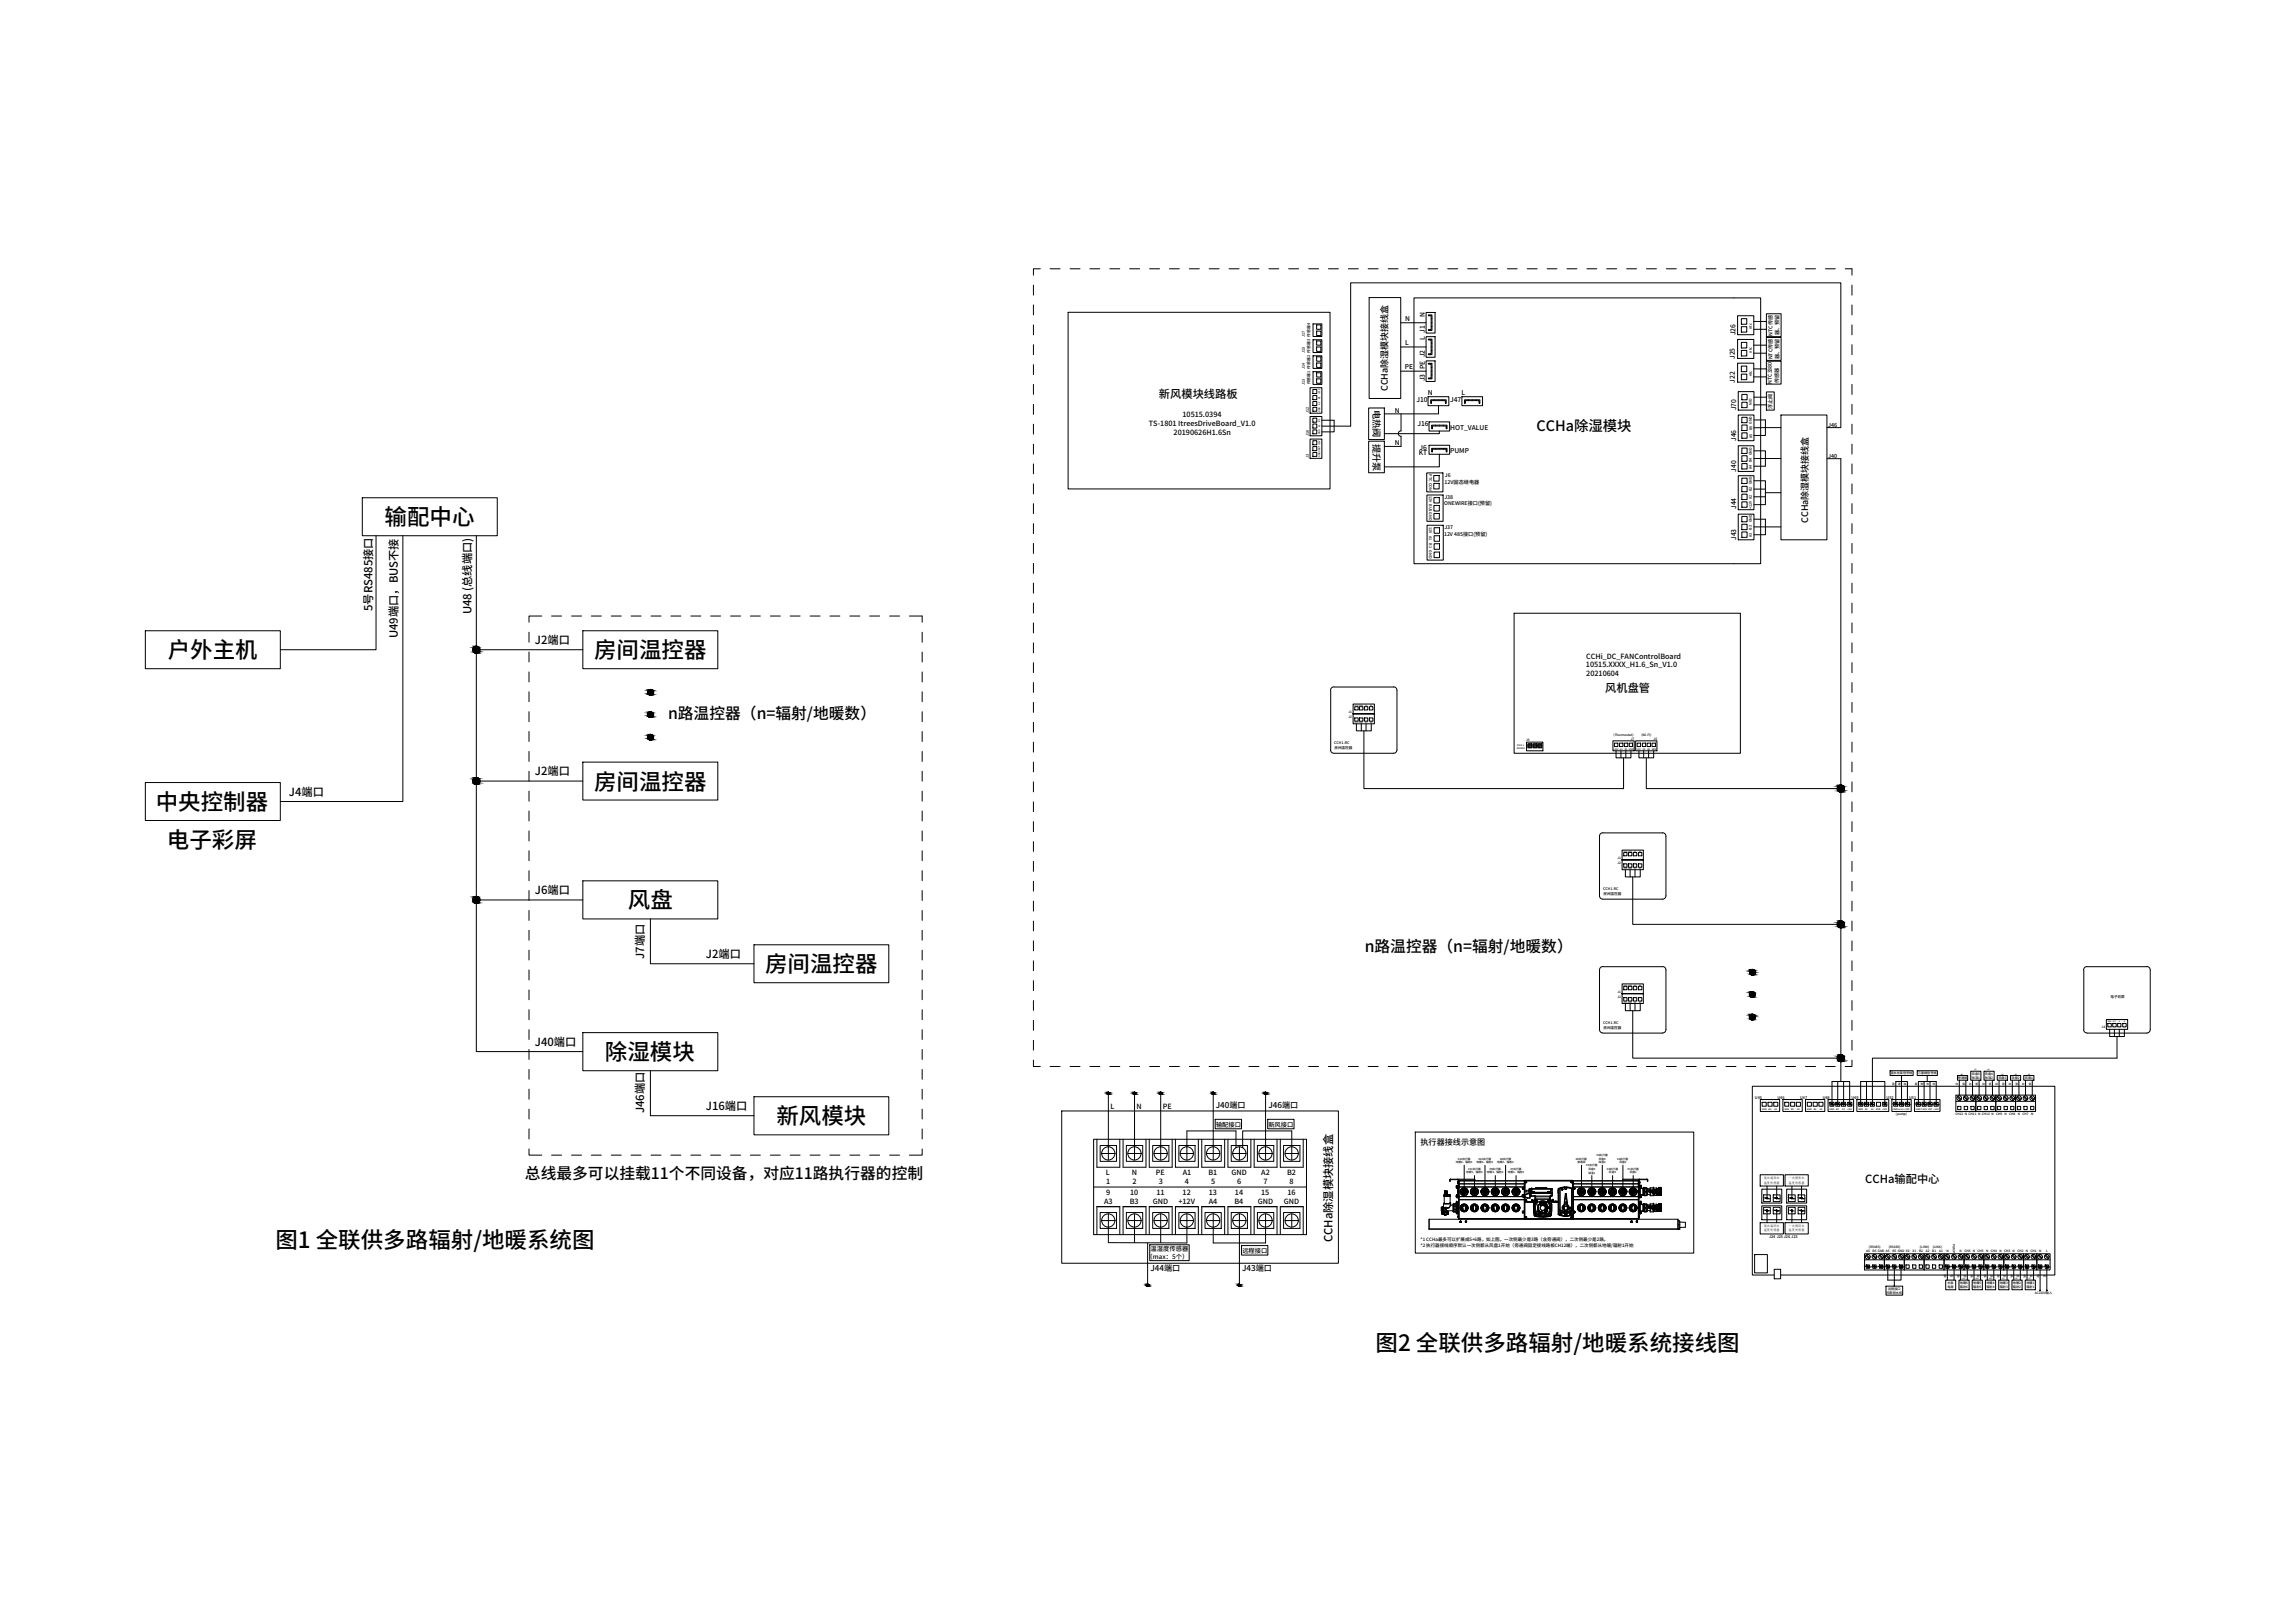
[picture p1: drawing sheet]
<svg xmlns="http://www.w3.org/2000/svg" width="297mm" height="210mm" viewBox="0 0 297 210" stroke-linecap="round" stroke-linejoin="round" font-family="sans-serif">
<defs><g id="words">
<g font-size="2.9">
<text x="49.7" y="68">输配中心</text>
<text x="21.7" y="85.2">户外主机</text>
<text x="76.9" y="85.2">房间温控器</text>
<text x="20.2" y="104.8">中央控制器</text>
<text x="76.9" y="102.2">房间温控器</text>
<text x="21.6" y="109.7">电子彩屏</text>
<text x="81.2" y="117.6">风盘</text>
<text x="99" y="125.8">房间温控器</text>
<text x="78.3" y="137.2">除湿模块</text>
<text x="100.4" y="145.5">新风模块</text>
<text x="35.6" y="161.5">图1 全联供多路辐射/地暖系统图</text>
<text x="178" y="174.9">图2 全联供多路辐射/地暖系统接线图</text>
</g>
<g font-size="2">
<text x="86.4" y="93.1">n路温控器（n=辐射/地暖数）</text>
<text x="176.6" y="123.1">n路温控器（n=辐射/地暖数）</text>
<text x="67.9" y="152.6">总线最多可以挂载11个不同设备，对应11路执行器的控制</text>
</g>
<text font-size="1.9" x="198.8" y="55.8">CCHa除湿模块</text>
<g font-size="1.5">
<text x="149.9" y="51.5">新风模块线路板</text>
<text x="48.2" y="79.1" transform="rotate(-90 48.2 79.1)">5号RS485接口</text>
<text x="51.5" y="82.6" transform="rotate(-90 51.5 82.6)">U49端口，BUS不接</text>
<text x="61" y="79.5" transform="rotate(-90 61 79.5)">U48 (总线端口)</text>
<text x="69.2" y="83.3">J2端口</text>
<text x="207.7" y="89.6">风机盘管</text>
<text x="69.2" y="100.3">J2端口</text>
<text x="37.4" y="103">J4端口</text>
<text x="69.2" y="115.7">J6端口</text>
<text x="83.3" y="124.1" transform="rotate(-90 83.3 124.1)">J7端口</text>
<text x="91.3" y="124">J2端口</text>
<text x="69.2" y="135.3">J40端口</text>
<text x="91.3" y="143.6">J16端口</text>
<text x="83.3" y="144.1" transform="rotate(-90 83.3 144.1)">J46端口</text>
<text x="241.3" y="153.1">CCHa输配中心</text>
<text x="172.4" y="160.7" transform="rotate(-90 172.4 160.7)">CCHa除湿模块接线盒</text>
</g>
<g font-size="1.2">
<text x="177.6" y="53" transform="rotate(90 177.6 53)">电热阀</text>
<text x="179.6" y="50.6" transform="rotate(-90 179.6 50.6)">CCHa除湿模块接线盒</text>
<text x="177.6" y="57.4" transform="rotate(90 177.6 57.4)">提升泵</text>
<text x="233.9" y="67.7" transform="rotate(-90 233.9 67.7)">CCHa除湿模块接线盒</text>
</g>
<g font-size="1">
<text x="157.3" y="143.4">J40端口</text>
<text x="164.1" y="143.4">J46端口</text>
<text x="183.8" y="148.2">执行器接线示意图</text>
<text x="148.8" y="164.5">J44端口</text>
<text x="160.7" y="164.5">J43端口</text>
</g>
<g font-size=".9">
<text x="181.8" y="41.6">N</text>
<text x="184.3" y="41" transform="rotate(-90 184.3 41)">N</text>
<text x="181.7" y="47.8">PE</text>
<text x="181.8" y="44.7">L</text>
<text x="184.3" y="47.8" transform="rotate(-90 184.3 47.8)">PE J2</text>
<text x="184.3" y="44.1" transform="rotate(-90 184.3 44.1)">L J1</text>
<text x="224.5" y="46.5" transform="rotate(-90 224.5 46.5)">J25</text>
<text x="224.5" y="43.4" transform="rotate(-90 224.5 43.4)">J26</text>
<text x="153" y="53.9">10515.0394</text>
<text x="180.5" y="53.4">N</text>
<text x="183.2" y="52">J10</text>
<text x="184.3" y="49.4" transform="rotate(-90 184.3 49.4)">J3</text>
<text x="184.7" y="51.1">N</text>
<text x="187.6" y="52">J47</text>
<text x="189.1" y="51.1">L</text>
<text x="224.5" y="49.5" transform="rotate(-90 224.5 49.5)">J22</text>
<text x="224.6" y="53.1" transform="rotate(-90 224.6 53.1)">J70</text>
<text x="148.6" y="55.1">TS-1801 ItreesDriveBoard_V1.0</text>
<text x="151.8" y="56.3">20190626H1.6Sn</text>
<text x="180.5" y="57.6">N</text>
<text x="183.4" y="55.2">J16</text>
<text x="183.6" y="58.9">KT</text>
<text x="183.6" y="58.2">J6</text>
<text x="187.6" y="55.7">HOT_VALUE</text>
<text x="187.6" y="58.7">PUMP</text>
<text x="224.6" y="57.1" transform="rotate(-90 224.6 57.1)">J46</text>
<text x="224.6" y="65.9" transform="rotate(-90 224.6 65.9)">J44</text>
<text x="224.6" y="61" transform="rotate(-90 224.6 61)">J40</text>
<text x="224.6" y="69.9" transform="rotate(-90 224.6 69.9)">J43</text>
<text x="205.2" y="86.4">10515.XXXX_H1.6_Sn_V1.0</text>
<text x="205.2" y="85.2">CCHi_DC_FANControlBoard</text>
<text x="205.2" y="87.5">20210604</text>
<text x="143.7" y="143.5">L</text>
<text x="147" y="143.5">N</text>
<text x="150.4" y="143.5">PE</text>
<text x="142.8" y="155.8">A3</text>
<text x="143.1" y="152.1">L</text>
<text x="143.1" y="153.2">1</text>
<text x="143.1" y="154.7">9</text>
<text x="146.2" y="155.8">B3</text>
<text x="146.2" y="154.7">10</text>
<text x="146.4" y="152.1">N</text>
<text x="146.5" y="153.2">2</text>
<text x="149.1" y="155.8">GND</text>
<text x="149.5" y="152.1">PE</text>
<text x="149.6" y="154.7">11</text>
<text x="149.9" y="153.2">3</text>
<text x="152.4" y="155.8">+12V</text>
<text x="153" y="154.7">12</text>
<text x="153" y="152.1">A1</text>
<text x="153.3" y="153.2">4</text>
<text x="156.3" y="152.1">B1</text>
<text x="156.4" y="155.8">A4</text>
<text x="156.4" y="154.7">13</text>
<text x="156.7" y="153.2">5</text>
<text x="159.3" y="152.1">GND</text>
<text x="159.7" y="155.8">B4</text>
<text x="159.8" y="154.7">14</text>
<text x="160" y="153.2">6</text>
<text x="162.7" y="155.8">GND</text>
<text x="163.2" y="154.7">15</text>
<text x="163.2" y="152.1">A2</text>
<text x="163.5" y="153.2">7</text>
<text x="166.1" y="155.8">GND</text>
<text x="166.5" y="152.1">B2</text>
<text x="166.5" y="154.7">16</text>
<text x="166.8" y="153.2">8</text>
</g>
<g font-size=".8">
<text x="157.3" y="145.8">输配接口</text>
<text x="164.1" y="145.8">新风接口</text>
<text x="148.9" y="161.9">温湿度传感器</text>
<text x="148.3" y="163">（max：5个）</text>
<text x="160.7" y="162.1">远程接口</text>
</g>
<g font-size=".7">
<text x="230.2" y="46.5" transform="rotate(-90 230.2 46.5)">器、预留 器、预留</text>
<text x="229.2" y="49.7" transform="rotate(-90 229.2 49.7)">NTC3380 NTC传感 NTC传感</text>
<text x="229.3" y="52.9" transform="rotate(-90 229.3 52.9)">浮止阀</text>
<text x="230.1" y="49.6" transform="rotate(-90 230.1 49.6)">传感器</text>
<text x="236.5" y="55.2">J46</text>
<text x="236.5" y="59.3">J40</text>
<text x="186.8" y="65.4">ONEWIRE接口(预留)</text>
<text x="186.9" y="64.5">J38</text>
<text x="186.9" y="62.6">12V固态继电器</text>
<text x="186.9" y="61.7">J6</text>
<text x="186.8" y="69.3">12V 485接口(预留)</text>
<text x="186.9" y="68.4">J37</text>
</g>
<g font-size=".6">
<text x="183.8" y="160.5">*1 CCHa最多可以扩展成5+6路，如上图。一次侧最少是3路（含旁通阀），二次侧最少是2路。</text>
<text x="183.8" y="161.3">*2 执行器接线顺序默认一次侧都从风盘1开始（旁通阀固定接线路板CH12端），二次侧都从地暖/辐射1开始</text>
</g>
<g font-size=".5">
<text x="168.8" y="47.7" transform="rotate(-90 168.8 47.7)">J14</text>
<text x="168.8" y="45.6" transform="rotate(-90 168.8 45.6)">J15</text>
<text x="168.8" y="43.6" transform="rotate(-90 168.8 43.6)">J17</text>
<text x="226.6" y="45.6" transform="rotate(-90 226.6 45.6)">ntc</text>
<text x="226.6" y="42.6" transform="rotate(-90 226.6 42.6)">ntc</text>
<text x="168.8" y="49.8" transform="rotate(-90 168.8 49.8)">J13</text>
<text x="169.3" y="53.5" transform="rotate(-90 169.3 53.5)">J12</text>
<text x="169.5" y="49.7" transform="rotate(-90 169.5 49.7)">传感器1 传感器2 传感器3 传感器4</text>
<text x="226.6" y="48.7" transform="rotate(-90 226.6 48.7)">ntc</text>
<text x="226.6" y="52.4" transform="rotate(-90 226.6 52.4)">NID</text>
<text x="169.3" y="59.3" transform="rotate(-90 169.3 59.3)">J3</text>
<text x="169.3" y="56.4" transform="rotate(-90 169.3 56.4)">J16</text>
<text x="226.6" y="59.8" transform="rotate(-90 226.6 59.8)">B4</text>
<text x="226.6" y="58.9" transform="rotate(-90 226.6 58.9)">GND</text>
<text x="226.7" y="56.6" transform="rotate(-90 226.7 56.6)">A5</text>
<text x="226.7" y="55.7" transform="rotate(-90 226.7 55.7)">B5 GND</text>
<text x="184.9" y="61.4" transform="rotate(90 184.9 61.4)">PTC CON</text>
<text x="184.9" y="64.1" transform="rotate(90 184.9 64.1)">12V BUS GND</text>
<text x="226.6" y="65.9" transform="rotate(-90 226.6 65.9)">+12V A2</text>
<text x="226.6" y="63.6" transform="rotate(-90 226.6 63.6)">B2</text>
<text x="226.6" y="62.7" transform="rotate(-90 226.6 62.7)">GND</text>
<text x="226.6" y="60.8" transform="rotate(-90 226.6 60.8)">A4</text>
<text x="184.9" y="69.3" transform="rotate(90 184.9 69.3)">A1</text>
<text x="184.9" y="68.2" transform="rotate(90 184.9 68.2)">12V</text>
<text x="184.9" y="70.3" transform="rotate(90 184.9 70.3)">B1 GND</text>
<text x="226.6" y="69.5" transform="rotate(-90 226.6 69.5)">A3</text>
<text x="226.6" y="68.5" transform="rotate(-90 226.6 68.5)">B3</text>
<text x="226.6" y="67.6" transform="rotate(-90 226.6 67.6)">GND</text>
<text x="172.6" y="96.3">CCH1.RC</text>
<text x="172.6" y="97">房间温控器</text>
<text x="207.4" y="115.2">CCH1.RC</text>
<text x="207.4" y="115.9">房间温控器</text>
<text x="273" y="129.2">电子彩屏</text>
<text x="207.4" y="132.6">CCH1.RC</text>
<text x="207.4" y="133.2">房间温控器</text>
<text x="227" y="142.2">U45</text>
<text x="230" y="142.2">U46</text>
<text x="232.9" y="142.2">U47</text>
<text x="235.8" y="142.2">U48</text>
<text x="239.5" y="142.2">U49</text>
<text x="244.1" y="142.2">U52</text>
<text x="247" y="142.2">U51</text>
<text x="228.9" y="160.2">J24 J25 J26 J23</text>
</g>
<g font-size=".4">
<text x="174.5" y="92.9">J2</text>
<text x="174.5" y="92.3">J1</text>
<text x="197.4" y="96">J9</text>
<text x="208.8" y="95.2">(Thermostat)</text>
<text x="211" y="95.8">J7</text>
<text x="212.4" y="95.2">(Wi-Fi)</text>
<text x="213.9" y="95.8">J6</text>
<text x="209.3" y="111.8">J2</text>
<text x="209.3" y="111.1">J1</text>
<text x="209.3" y="129.1">J2</text>
<text x="209.3" y="128.5">J1</text>
<text x="271.9" y="133.1">J4</text>
<text x="244.6" y="139">混水水泵信号线</text>
<text x="248.1" y="139">三通阀信号线</text>
<text x="253.3" y="139.6">旁通阀</text>
<text x="255.1" y="139.1">风盘5</text>
<text x="255.1" y="139.6">除湿1</text>
<text x="256.8" y="139.1">风盘4</text>
<text x="256.8" y="139.6">除湿2</text>
<text x="258.5" y="139.6">风盘3</text>
<text x="260.3" y="139.6">风盘2</text>
<text x="262" y="139.6">风盘1</text>
<text x="245.3" y="144.3">(pump)</text>
<text x="253" y="144.3">CH12 N CH11 N CH10 N</text>
<text x="258.2" y="144.3">CH9</text>
<text x="259.3" y="144.3">N</text>
<text x="259.9" y="144.3">CH8</text>
<text x="261.1" y="144.3">N</text>
<text x="261.7" y="144.3">CH7</text>
<text x="262.8" y="144.3">N</text>
<text x="228.2" y="153.2">温度传感器</text>
<text x="228.2" y="152.6">混水端供水</text>
<text x="231.4" y="153.2">温度传感器</text>
<text x="231.4" y="152.6">一次侧供水</text>
<text x="228.2" y="159.3">温度传感器</text>
<text x="228.2" y="158.8">混水端回水</text>
<text x="231.4" y="159.3">温度传感器</text>
<text x="231.4" y="158.8">一次侧回水</text>
<text x="241.8" y="161.5">(RS485)</text>
<text x="244.4" y="161.5">(RS485)</text>
<text x="248.4" y="161.5">(LINK)</text>
<text x="250" y="161.5">(LINK)</text>
<text x="252.6" y="160.9" transform="rotate(90 252.6 160.9)">PUMP</text>
<text x="241.4" y="162.1">A6</text>
<text x="242.3" y="162.1">B6 GND A5</text>
<text x="244.1" y="167.5">玛斯特水机</text>
<text x="244.3" y="166.9">远程接口</text>
<text x="244.8" y="162.1">B5 GND X0</text>
<text x="247.4" y="162.1">X1</text>
<text x="248.3" y="162.1">B2</text>
<text x="249.1" y="162.1">A2</text>
<text x="250" y="162.1">B1</text>
<text x="250.9" y="162.1">A1</text>
<text x="251.8" y="162.1">N</text>
<text x="251.9" y="166.7">电源</text>
<text x="252" y="166.1">水泵</text>
<text x="253.5" y="162.1">N</text>
<text x="253.6" y="166.1">地暖6</text>
<text x="253.6" y="166.7">辐射6</text>
<text x="254.1" y="162.1">CH6</text>
<text x="255.2" y="162.1">N</text>
<text x="255.3" y="166.1">地暖5</text>
<text x="255.3" y="166.7">辐射5</text>
<text x="255.8" y="162.1">CH5</text>
<text x="256.9" y="162.1">N</text>
<text x="257" y="166.1">地暖4</text>
<text x="257" y="166.7">辐射4</text>
<text x="257.6" y="162.1">CH4</text>
<text x="258.7" y="162.1">N</text>
<text x="258.7" y="166.1">地暖3</text>
<text x="258.7" y="166.7">辐射3</text>
<text x="259.3" y="162.1">CH3</text>
<text x="260.4" y="162.1">N</text>
<text x="260.4" y="166.1">地暖2</text>
<text x="260.4" y="166.7">辐射2</text>
<text x="261" y="162.1">CH2</text>
<text x="262.1" y="162.1">N</text>
<text x="262.2" y="166.1">地暖1</text>
<text x="262.2" y="166.7">辐射1</text>
<text x="262.7" y="162.1">CH1</text>
<text x="263.2" y="167.5">AC220V输入</text>
<text x="263.8" y="162.1">N</text>
<text x="264.7" y="162.1">L</text>
</g>
<g font-size=".3">
<text x="170.8" y="52.4" transform="rotate(-90 170.8 52.4)">A2</text>
<text x="170.8" y="51.7" transform="rotate(-90 170.8 51.7)">B2</text>
<text x="170.8" y="51" transform="rotate(-90 170.8 51)">+12V</text>
<text x="170.8" y="53.3" transform="rotate(-90 170.8 53.3)">GND</text>
<text x="170.8" y="55.3" transform="rotate(-90 170.8 55.3)">A1</text>
<text x="170.8" y="54.6" transform="rotate(-90 170.8 54.6)">B1</text>
<text x="170.8" y="59.1" transform="rotate(-90 170.8 59.1)">GND UART+12V</text>
<text x="170.8" y="56.2" transform="rotate(-90 170.8 56.2)">GND</text>
<text x="196.2" y="96.9">AC220V</text>
<text x="196.3" y="96.5">PE N L</text>
<text x="208.7" y="97">+12V A1</text>
<text x="210.2" y="97">B1 GND</text>
<text x="211.8" y="97">12V</text>
<text x="212.5" y="97">A2</text>
<text x="213.1" y="97">B2 GND</text>
<text x="227.9" y="143.6">GND</text>
<text x="228.8" y="143.6">B4</text>
<text x="229.6" y="143.6">A4</text>
<text x="230.9" y="143.6">GND</text>
<text x="231.7" y="143.6">B3</text>
<text x="232.5" y="143.6">A3</text>
<text x="233.8" y="143.6">GND</text>
<text x="234.6" y="143.6">B2</text>
<text x="235.4" y="143.6">A2</text>
<text x="236.7" y="143.6">GND</text>
<text x="237.6" y="143.6">B2</text>
<text x="238.3" y="143.6">A2</text>
<text x="239" y="143.6">+12V</text>
<text x="240.4" y="143.6">GND</text>
<text x="241.3" y="143.6">B1</text>
<text x="242.1" y="143.6">A1</text>
<text x="242.7" y="143.6">BUS +12V</text>
<text x="244.8" y="140.5">蓝</text>
<text x="244.9" y="143.6">GND</text>
<text x="245.6" y="140.4">黑</text>
<text x="246.3" y="140.5">棕</text>
<text x="246.5" y="143.6">VSP</text>
<text x="247.7" y="140.4">黑</text>
<text x="247.9" y="143.6">GND TACH VSP +24V</text>
<text x="248.5" y="140.5">粉</text>
<text x="249.2" y="140.5">灰</text>
<text x="250" y="140.5">红</text>
<text x="253" y="140.5">红</text>
<text x="253.9" y="140.5">蓝</text>
<text x="254.7" y="140.5">红</text>
<text x="255.6" y="140.5">蓝</text>
<text x="256.5" y="140.5">红</text>
<text x="257.3" y="140.5">蓝</text>
<text x="258.2" y="140.5">红</text>
<text x="259" y="140.5">蓝</text>
<text x="259.9" y="140.5">红</text>
<text x="260.7" y="140.5">蓝</text>
<text x="261.6" y="140.5">红</text>
<text x="262.5" y="140.5">蓝</text>
<text x="206.6" y="149.6">#4执行器</text>
<text x="188.3" y="150.5">地暖6、辐射6</text>
<text x="188.6" y="150.1">#12执行器</text>
<text x="189.7" y="151.9">地暖5、辐射5</text>
<text x="189.9" y="151.4">#11执行器</text>
<text x="191" y="150.5">地暖4、辐射4</text>
<text x="191.3" y="150.1">#10执行器</text>
<text x="192.4" y="151.9">地暖3、辐射3</text>
<text x="192.7" y="151.4">#9执行器</text>
<text x="193.7" y="150.5">地暖2、辐射2</text>
<text x="194.1" y="150.1">#8执行器</text>
<text x="195.1" y="151.9">地暖1、辐射1</text>
<text x="195.4" y="151.4">#7执行器</text>
<text x="203.9" y="150.1">#6执行器</text>
<text x="204.1" y="150.5">旁通阀</text>
<text x="205.2" y="150.9">#5执行器</text>
<text x="205.5" y="151.4">风盘5</text>
<text x="205.5" y="151.9">除湿1</text>
<text x="206.8" y="150.1">风盘4</text>
<text x="206.8" y="150.5">除湿2</text>
<text x="207.9" y="151.4">#3执行器</text>
<text x="208.2" y="151.9">风盘3</text>
<text x="209.2" y="150.1">#2执行器</text>
<text x="209.5" y="150.5">风盘2</text>
<text x="210.6" y="151.4">#1执行器</text>
<text x="210.8" y="151.9">风盘1</text>
<text x="251.5" y="165.3">蓝</text>
<text x="252.4" y="165.3">红</text>
<text x="253.2" y="165.3">蓝</text>
<text x="254.1" y="165.3">红</text>
<text x="254.9" y="165.3">蓝</text>
<text x="255.8" y="165.3">红</text>
<text x="256.7" y="165.3">蓝</text>
<text x="257.5" y="165.3">红</text>
<text x="258.4" y="165.3">蓝</text>
<text x="259.2" y="165.3">红</text>
<text x="260.1" y="165.3">蓝</text>
<text x="260.9" y="165.3">红</text>
<text x="261.8" y="165.3">蓝</text>
<text x="262.6" y="165.3">红</text>
<text x="263.5" y="165.3">蓝</text>
<text x="264.4" y="165.3">红</text>
</g>
<g font-size=".2">
<text x="175.2" y="91.4">+12V GND</text>
<text x="175.2" y="93.6">+12V GND</text>
<text x="176.6" y="91.4">A1</text>
<text x="176.6" y="93.6">A2</text>
<text x="177.3" y="91.4">B1</text>
<text x="177.3" y="93.6">B2</text>
<text x="210" y="110.3">+12V GND</text>
<text x="210" y="112.5">+12V GND</text>
<text x="211.4" y="112.5">A2</text>
<text x="211.4" y="110.3">A1</text>
<text x="212.1" y="110.3">B1</text>
<text x="212.1" y="112.5">B2</text>
<text x="210" y="127.6">+12V GND</text>
<text x="210" y="129.8">+12V GND</text>
<text x="211.4" y="129.8">A2</text>
<text x="211.4" y="127.6">A1</text>
<text x="212.1" y="127.6">B1</text>
<text x="212.1" y="129.8">B2</text>
<text x="272.7" y="132.3">GND</text>
<text x="273.4" y="132.3">VCC</text>
<text x="274.1" y="132.3">A</text>
<text x="274.8" y="132.3">B</text>
<text x="245.6" y="143.6">MTACH</text>
<text x="253.7" y="139.1">#6</text>
<text x="255.4" y="138.5">#5</text>
<text x="257.1" y="138.5">#4</text>
<text x="258.9" y="139.1">#3</text>
<text x="260.7" y="139.1">#2</text>
<text x="262.4" y="139.1">#1</text>
<text x="253.9" y="165.6">#12</text>
<text x="255.6" y="165.6">#11</text>
<text x="257.3" y="165.6">#10</text>
<text x="259" y="165.6">#9</text>
<text x="260.8" y="165.6">#8</text>
<text x="262.5" y="165.6">#7</text>
</g>
</g></defs>
<g fill="none" stroke="#000" stroke-width=".13">
<path d="M133.7 36.9v1.3M133.7 39.5v1.3M134.6 34.8h-.9v.8M135.9 34.8h1.2M138.4 34.8h1.3M141 34.8h1.3M143.6 34.8h1.3M146.1 34.8h1.3M148.7 34.8h1.3M151.3 34.8h1.3M153.9 34.8h1.3M156.4 34.8h1.3"/>
<path d="M159 34.8h1.3M161.6 34.8h1.3M164.2 34.8h1.2M166.7 34.8h1.3M169.3 34.8h1.3M171.9 34.8h1.3M174.4 34.8h1.3M177 34.8h1.3M177.1 38.5h4.1v13.1h-4.1zM179.6 34.8h1.3M182.1 34.8h1.3M184.7 34.8h1.3"/>
<path d="M187.3 34.8h1.3M189.9 34.8h1.2M192.4 34.8h1.3M195 34.8h1.3M197.6 34.8h1.3M200.2 34.8h1.2M202.7 34.8h1.3M205.3 34.8h1.3M207.9 34.8h1.3M210.4 34.8h1.3M213 34.8h1.3M215.6 34.8h1.3"/>
<path d="M218.2 34.8h1.2M220.7 34.8h1.3M223.3 34.8h1.3M225.9 34.8h1.2M228.4 34.8h1.3M231 34.8h1.3M233.6 34.8h1.3M236.2 34.8h1.2M238.7 34.8h.9v.8M239.6 36.9v1.3M239.6 39.5v1.3M133.7 42v1.3"/>
<path d="M133.7 44.6v1.3M133.7 47.2v1.3M133.7 49.7v1.3M133.7 52.3v1.3M133.7 54.9v1.3M133.7 57.5v1.3M138.2 40.4h33.9v22.9h-33.9zM169.5 50.2h1.5v3.3h-1.5zM169.5 53.9h1.5v2.5h-1.5zM169.5 56.8h1.5v2.5h-1.5zM169.8 52.7h.6v.5h-.6zM169.8 52h.6v.5h-.6z"/>
<path d="M169.8 51.2h.6v.5h-.6zM169.8 50.4h.6v.5h-.6zM169.8 55.6h.6v.5h-.6zM169.8 54.9h.6v.5h-.6zM169.8 54.1h.6v.5h-.6zM169.8 58.6h.6v.5h-.6zM169.8 57.8h.6v.5h-.6zM169.8 57h.6v.6h-.6zM169.9 46h1.1v1.7h-1.1zM169.9 48.1h1.1v1.6h-1.1zM169.9 41.9h1.1v1.6h-1.1zM169.9 44h1.1v1.6h-1.1z"/>
<path d="M170.3 46.2h.6v.5h-.6zM170.3 47h.6v.5h-.6zM170.3 48.2h.6v.6h-.6zM170.3 49h.6v.6h-.6zM170.3 42h.6v.6h-.6zM170.3 42.8h.6v.6h-.6zM170.3 44.1h.6v.6h-.6zM170.3 44.9h.6v.6h-.6zM171 54.4h1.6v1.5h-1.6M171 55.1h3.7v-18.5h63.5v18.7h-1.8M177.1 52.8h2v4.1h-2zM177.1 57.1h2v4.1h-2z"/>
<path d="M181.2 55.8a.35 .35 0 0 0-.3 .3 .35 .35 0 0 0 .3 .4M184.5 40.4h1.2v2.7h-1.2zM184.5 43.6h1.2v2.6h-1.2zM184.5 46.7h1.2v2.7h-1.2zM184.7 51.3h2.7v1.2h-2.7zM184.8 40.8h.5v2h-.5v-.1h.4v-1.8h-.4zM184.8 43.9h.5v2h-.5v-.1h.4v-1.8h-.4zM184.8 47h.5v2h-.5v-.1h.4v-1.8h-.4zM184.9 54.6h2.6v1.2h-2.6zM184.9 57.6h2.6v1.2h-2.6zM185.1 51.7h2v.5h-.1v-.4h-1.8v.4h-.1zM185.2 41.3h.1"/>
<path d="M185.2 42.3h.1M185.2 44.4h.1M185.2 45.4h.1M185.2 47.5h.1M185.2 48.5h.1M185.2 55h2v.5h-.1v-.4h-1.8v.4h-.1zM185.2 58h2v.5h-.1v-.4h-1.8v.4h-.1zM185.6 51.7v.1M185.7 55v.1M185.7 58v.1M186.6 51.7v.1M186.7 55v.1"/>
<path d="M186.7 58v.1M189.1 51.3h2.7v1.2h-2.7zM189.5 51.7h2v.5h-.1v-.4h-1.8v.4h-.1zM190 51.7v.1M191 51.7v.1M224.8 47h2.1v2.5h-2.1zM224.8 43.9h2.1v2.5h-2.1zM224.8 40.9h2.1v2.4h-2.1zM224.9 57.7h2v3.3h-2zM224.9 53.7h2v3.3h-2zM224.9 50.7h2v2.4h-2zM225.3 48.4h.7v.7h-.7z"/>
<path d="M225.3 47.4h.7v.7h-.7zM225.3 45.3h.7v.8h-.7zM225.3 44.3h.7v.7h-.7zM225.3 42.3h.7v.7h-.7zM225.3 41.2h.7v.8h-.7zM225.3 60h.7v.7h-.7zM225.3 59h.7v.7h-.7zM225.3 58h.7v.7h-.7zM225.3 56h.7v.7h-.7zM225.3 55h.7v.7h-.7zM225.3 54h.7v.7h-.7zM225.3 52.1h.7v.7h-.7z"/>
<path d="M225.3 51h.7v.7h-.7zM226.9 54.3h1.5v2.1h-1.5M226.9 58.3h1.5v2h-1.5M226.9 59.3h3.5M228.5 50.7h1v2.4h-1zM228.5 43.7h1.9v2.9h-1.9zM228.5 46.7h1.9v3h-1.9zM228.5 40.6h1.9v3h-1.9zM230.4 53.7h6v16.2h-6zM230.4 55.3l-3.5 .1M236.4 59.4h1.8v80.6M239.6 42v1.3"/>
<path d="M239.6 44.6v1.3M239.6 47.2v1.3M239.6 49.7v1.3M239.6 52.3v1.3M239.6 54.9v1.3M239.6 57.5v1.3M46.9 64.4h17.4v4.9h-17.4zM48.6 69.3v14.8h-12.3M52.1 69.3v34.4h-15.8M61.6 69.3v66.8h13.8M70.1 79.7h-1.7v.8M71.4 79.7h1.3"/>
<path d="M73.9 79.7h1.3M76.5 79.7h1.3M79.1 79.7h1.3M81.6 79.7h1.3M84.2 79.7h1.3M86.8 79.7h1.3M89.4 79.7h1.3M91.9 79.7h1.3M94.5 79.7h1.3M97.1 79.7h1.3M99.7 79.7h1.3M102.2 79.7h1.3"/>
<path d="M104.8 79.7h1.3M107.4 79.7h1.3M109.9 79.7h1.3M112.5 79.7h1.3M115.1 79.7h1.3M117.7 79.7h1.6v.8M133.7 60v1.3M133.7 62.6v1.3M133.7 65.2v1.3M133.7 67.8v1.3M133.7 70.3v1.3M133.7 72.9v1.3"/>
<path d="M133.7 75.5v1.3M133.7 78v1.3M184.6 61.2h2.1v2.5h-2.1zM184.6 64.1h2.1v3.4h-2.1zM184.6 68h2.1v4.5h-2.1zM185.5 61.5h.7v.8h-.7zM185.5 62.6h.7v.7h-.7zM185.5 64.4h.7v.7h-.7zM185.5 65.4h.7v.7h-.7zM185.5 66.4h.7v.8h-.7zM185.5 68.3h.7v.7h-.7zM185.5 69.3h.7v.7h-.7z"/>
<path d="M185.5 70.4h.7v.7h-.7zM185.5 71.4h.7v.8h-.7zM195.9 79.4h29.3v18.1h-29.3zM224.9 66.5h2v3.4h-2zM224.9 61.6h2v4.4h-2zM225.3 68.8h.7v.7h-.7zM225.3 67.8h.7v.7h-.7zM225.3 66.8h.7v.7h-.7zM225.3 64.9h.7v.7h-.7zM225.3 64h.7v.7h-.7zM225.3 62.9h.7v.7h-.7zM225.3 61.9h.7v.7h-.7z"/>
<path d="M226.9 67.2h1.5v2h-1.5M226.9 62.2h1.5v3.1h-1.5M226.9 63.3h1.5M226.9 64.3h1.5M226.9 68.2h3.5M228.4 63.8h2M239.6 60v1.3M239.6 62.6v1.3M239.6 65.2v1.3M239.6 67.8v1.3M239.6 70.3v1.3M239.6 72.9v1.3"/>
<path d="M239.6 75.5v1.3M239.6 78v1.3M18.8 81.6h17.5v4.9h-17.5zM61.6 84.1h13.8M68.4 81.8v1.3M68.4 84.4v1.3M68.4 87v1.3M68.4 89.5v1.3M68.4 92.1v1.3M68.4 94.7v1.3M68.4 97.2v1.3M68.4 99.8v1.3"/>
<path d="M75.4 81.6h17.5v4.9h-17.5zM75.4 98.6h17.5v4.9h-17.5zM119.3 81.8v1.3M119.3 84.4v1.3M119.3 87v1.3M119.3 89.5v1.3M119.3 92.1v1.3M119.3 94.7v1.3M119.3 97.2v1.3M119.3 99.8v1.3M133.7 80.6v1.3M133.7 83.2v1.3"/>
<path d="M133.7 85.8v1.2M133.7 88.3v1.3M133.7 90.9v1.3M133.7 93.5v1.2M133.7 96v1.3M133.7 98.6v1.3M172.1 97l.2 .4 .3 .1h7.7M172.2 89.3v7.8M172.6 88.9l-.4 .2-.1 .2M172.6 88.9h7.7M175.1 91.1h2.7v1.3h-2.7h2.7v1.3h-2.7zM175.3 92.9h.4v.4h-.4z"/>
<path d="M175.3 91.4h.4v.5h-.4zM175.5 93.7v.9h1.9v-.9M175.9 92.9h.4v.4h-.4zM175.9 91.4h.4v.5h-.4zM176.1 93.7v.9M176.5 94.6v7.5h33.5v-4M176.5 92.9h.5v.4h-.5zM176.5 91.4h.5v.5h-.5zM176.7 93.7v.9M177.2 92.9h.4v.4h-.4zM177.2 91.4h.4v.5h-.4zM180.3 88.9l.4 .2v.2v7.8l-.2 .3-.2 .1"/>
<path d="M213 98.1v4h25.2M239.6 80.6v1.3M239.6 83.2v1.3M239.6 85.8v1.2M239.6 88.3v1.3M239.6 90.9v1.3M239.6 93.5v1.2M239.6 96v1.3M239.6 98.6v1.3M18.8 101.3h17.5v4.9h-17.5zM61.6 116.5h13.8M61.6 101.1h13.8"/>
<path d="M68.4 102.4v1.3M68.4 105v1.2M68.4 107.5v1.3M68.4 110.1v1.3M68.4 112.7v1.3M68.4 115.2v1.3M68.4 117.8v1.3M75.4 114h17.5v4.9h-17.5zM84.1 118.9v5.8h13.4M119.3 102.4v1.3M119.3 105v1.2M119.3 107.5v1.3"/>
<path d="M119.3 110.1v1.3M119.3 112.7v1.3M119.3 115.2v1.3M119.3 117.8v1.3M133.7 101.2v1.3M133.7 103.8v1.2M133.7 106.3v1.3M133.7 108.9v1.3M133.7 111.5v1.3M133.7 114.1v1.2M133.7 116.6v1.3M133.7 119.2v1.3"/>
<path d="M206.9 115.9l.1 .2 .4 .3M206.9 108.2v7.7M207.4 107.8l-.4 .2-.1 .2M207.4 116.4h7.7M207.4 107.8h7.7M209.9 110h2.7v1.3h-2.7h2.7v1.3h-2.7zM210.1 111.8h.4v.4h-.4zM210.1 110.3h.4v.5h-.4zM210.3 112.6v.9h1.9v-.9M210.7 111.8h.4v.4h-.4zM210.7 110.3h.4v.5h-.4zM210.9 112.6v.9"/>
<path d="M211.2 113.5v6.1h27M211.3 111.8h.5v.4h-.5zM211.3 110.3h.5v.5h-.5zM211.5 112.6v.9M212 111.8h.4v.4h-.4zM212 110.3h.4v.5h-.4zM215.1 107.8l.4 .2v.2M215.5 108.2v7.7M215.5 115.9l-.2 .4-.2 .1M239.6 101.2v1.3M239.6 103.8v1.2M239.6 106.3v1.3"/>
<path d="M239.6 108.9v1.3M239.6 111.5v1.3M239.6 114.1v1.2M239.6 116.6v1.3M239.6 119.2v1.3M68.4 120.4v1.3M68.4 123v1.2M68.4 125.5v1.3M68.4 128.1v1.3M68.4 130.7v1.3M68.4 133.3v1.2M68.4 135.8v1.3"/>
<path d="M68.4 138.4v1.3M75.4 133.6h17.5v5h-17.5zM84.1 138.6v5.8h13.4M97.5 122.3h17.5v4.9h-17.5zM119.3 120.4v1.3M119.3 123v1.2M119.3 125.5v1.3M119.3 128.1v1.3M119.3 130.7v1.3M119.3 133.3v1.2M119.3 135.8v1.3M119.3 138.4v1.3"/>
<path d="M133.7 137.2v.8h.9M133.7 121.8v1.2M133.7 124.3v1.3M133.7 126.9v1.3M133.7 129.5v1.3M133.7 132v1.3M133.7 134.6v1.3M135.9 138h1.2M138.4 138h1.3M141 138h1.3M143.6 138h1.3M146.1 138h1.3"/>
<path d="M148.7 138h1.3M151.3 138h1.3M153.9 138h1.3M156.4 138h1.3M159 138h1.3M161.6 138h1.3M164.2 138h1.2M166.7 138h1.3M169.3 138h1.3M171.9 138h1.3M174.4 138h1.3M177 138h1.3"/>
<path d="M179.6 138h1.3M182.1 138h1.3M184.7 138h1.3M187.3 138h1.3M189.9 138h1.2M192.4 138h1.3M195 138h1.3M197.6 138h1.3M200.2 138h1.2M202.7 138h1.3M205.3 138h1.3M207.4 125.1l-.4 .2-.1 .2v7.7l.1 .3 .4 .2"/>
<path d="M207.4 133.7h7.7M207.4 125.1h7.7M207.9 138h1.3M209.9 127.3h2.7v1.3h-2.7h2.7v1.3h-2.7zM210.1 129.1h.4v.4h-.4zM210.1 127.6h.4v.5h-.4zM210.3 129.9v.9h1.9v-.9M210.4 138h1.3M210.7 129.1h.4v.4h-.4zM210.7 127.6h.4v.5h-.4zM210.9 129.9v.9M211.2 130.8v6.1h27"/>
<path d="M211.3 129.1h.5v.4h-.5zM211.3 127.6h.5v.5h-.5zM211.5 129.9v.9M212 129.1h.4v.4h-.4zM212 127.6h.4v.5h-.4zM213 138h1.3M215.1 125.1l.4 .2v.2v7.8l-.2 .3-.2 .1M215.6 138h1.3M218.2 138h1.2M220.7 138h1.3M223.3 138h1.3M225.9 138h1.2"/>
<path d="M228.4 138h1.3M231 138h1.3M233.6 138h1.3M236.2 138h1.2M237.8 140v2.9M238.5 140v2.9M239.6 137.2v.8h-.9M239.6 121.8v1.2M239.6 124.3v1.3M239.6 126.9v1.3M239.6 129.5v1.3M239.6 132v1.3"/>
<path d="M239.6 134.6v1.3M241.5 140v2.9M244.5 138.6h3v.6h-3zM246 139.2v3.7M248 138.6h2.6v.6h-2.6zM248.9 140v2.9M249.3 139.2v.8M249.7 140v2.9M253.2 139.2h1.4v.6h-1.4zM253.5 139.8v1.9M254.3 139.8v1.9M255 138.6h1.3v1.2h-1.3z"/>
<path d="M255.2 139.8v1.9M256 139.8v1.9M256.7 138.6h1.3v1.2h-1.3zM256.9 139.8v1.9M257.8 139.8v1.9M258.4 139.2h1.3v.6h-1.3zM258.6 139.8v1.9M259.5 139.8v1.9M260.1 139.2h1.3v.6h-1.3zM260.3 139.8v1.9M261.2 139.8v1.9M261.8 139.2h1.3v.6h-1.3z"/>
<path d="M262.1 139.8v1.9M262.9 139.8v1.9M270 125.1l-.4 .2v.2v7.7v.3l.4 .2M270 133.7h7.8M270 125.1h7.8M273.9 134.1v2.8h-31.7v6M277.7 125.1l.4 .2 .1 .2v7.8l-.2 .3-.3 .1M68.4 148.7v.8h1.7M68.4 141v1.2M68.4 143.5v1.3M68.4 146.1v1.3M71.4 149.5h1.3"/>
<path d="M73.9 149.5h1.3M76.5 149.5h1.3M79.1 149.5h1.3M81.6 149.5h1.3M84.2 149.5h1.3M86.8 149.5h1.3M89.4 149.5h1.3M91.9 149.5h1.3M94.5 149.5h1.3M97.1 149.5h1.3M97.5 141.9h17.5v5h-17.5zM99.7 149.5h1.3"/>
<path d="M102.2 149.5h1.3M104.8 149.5h1.3M107.4 149.5h1.3M109.9 149.5h1.3M112.5 149.5h1.3M115.1 149.5h1.3M119.3 148.7v.8h-1.6M119.3 141v1.2M119.3 143.5v1.3M119.3 146.1v1.3M137.4 143.8h35.8v19.7h-35.8zM143.4 158.8v2l10.2 .1v-2.1"/>
<path d="M143.4 141.5v7M146.8 141.5v7M146.8 158.8v2M150.2 141.5v7M150.2 158.8v2M153.6 148.4v-2h6.3v2.1M157 158.8v2.1h6.7v-2.1M157 141.5v6.9M157.2 144.9h3.4v1.2h-3.4zM160.3 158.8v7.5M163.7 141.5v6.9M164 144.9h3.4v1.2h-3.4z"/>
<path d="M167.1 148.4v-2h-6.3v2.1M183.1 146.5h36v15.7h-36zM184.9 159v.1M184.9 157.8h32.2v1.2h-32.2zM184.9 157.8v1.3M186.5 156.2v.2M186.5 156.5h.2v.2h-.2M186.5 156.5v.2M186.5 156.2h.1M186.5 156.4v.1M186.5 156.7h.1M186.5 156.2h.2"/>
<path d="M186.5 157.1h.1M186.5 157.1v-.2h.9v.2M186.6 157.1h.1M186.6 156.9h.1M186.6 156.9v.2h.8v-.2M186.6 157.1h.7M186.6 156.9h.7M186.7 156.9h.1M186.7 156.9h-.1M186.7 156.3v.4M186.7 156.2v.5M186.7 156.2v.2h-.2"/>
<path d="M186.7 156.7h.1M186.7 156.2h-.2v.5h.2M186.7 156.2h.1M186.7 156.2v.4M186.7 156.2v.1M186.7 157.1h.1M186.7 156.3h.1M186.7 156.6h.1M186.7 156.3v.3M186.7 156.9v.2M186.7 156.3v.1M186.7 156.3l.2 .1"/>
<path d="M186.7 156.8h.5M186.7 156.8l-.1 .1M186.8 156.8h-.1M186.8 156.7l.2-.1 .2 .2h-.4zM186.8 157.1h.1M186.8 156.2v.1M186.8 156.3h.1M186.8 156.3h.7M186.8 156.3h-.1M186.8 156.9v.2M186.8 154.8v-.1v.1M186.8 154.8h.1"/>
<path d="M186.8 154.7h.1M186.8 155.8h.1M186.8 155.8h.4zM186.8 154.8v1M186.8 154.8h.8M186.9 154.6h-.1M186.9 154.6h.7M186.9 157.3h.2M186.9 157.2v.1M186.9 156.3v.1M186.9 156.4h.2M186.9 156.3h.4"/>
<path d="M186.9 154.6h.1M186.9 154.6v-.4l.1 .4M186.9 154.2v.4zM186.9 154.2v.4M186.9 154.2h.1M186.9 157.1v.1M186.9 157.3h.1M186.9 154.2v.4v-.4M186.9 154.2h.3M186.9 154.3h.1M186.9 154.7v.1M186.9 154.8h.2"/>
<path d="M186.9 154.7h.2M187 154.2v.4zM187 154.2h.1M187 154.2v.4M187 154.6h.1M187 154.2v.4v-.4M187 156.5l-.3 .2M187.1 156.6h.1M187 157.1v.1M187 156.5h.1M187 157.2v.1M187.1 156.4l-.1 .1"/>
<path d="M187.1 154.2v.4M187.1 157.3h.1M187.1 156.3h.1M187.1 154.2h.1M187.1 154.2v.4zM187.1 154.6h.1M187.1 156.5v.1M187.1 156.4v.1M187.1 154.2v.4v-.4M187.1 156.9h.1M187.1 154.8h.2M187.1 154.7h.2"/>
<path d="M187.1 156.3v.1M187.1 154.7v.1M187.1 156.3v.3M187.1 156.9v.2M187.1 157.1h.1M187.1 156.3h.2M187.1 156.6l.1 .1M187.1 156.6v.1M187.1 156.8h.1M187.2 154.2h.1M187.2 154.2v.4v-.4M187.2 154.5v-.3v.4"/>
<path d="M187.2 154.6h.1M187.2 155.8h.1zM187.2 154.2v.4M187.2 157.1h.1M187.2 156.3h.1M187.2 156.8l.1 .1M187.2 156.7h.1M187.2 154.2v.4zM187.2 156.9h.1M187.2 154.2v.3M187.2 155.8h.1M187.2 156.9v.2"/>
<path d="M187.2 156.7h.8M187.3 154.6h.1M187.3 156.3h.1M187.3 156.9h.1M187.3 155.8h.3h-.6M187.3 155.8h.3M187.3 156.9h-.6M187.3 156.9h-.2M187.3 156.9h-.7M187.3 157.1h.1M187.3 154.7v.1M187.3 154.8h.2"/>
<path d="M187.3 154.7h.2M187.4 157.1h.1M187.4 156.9h.1M187.5 154.8h.1M187.5 154.7h.1M187.5 154.7v.1M187.6 152.7v.2v-.2M187.6 152.8h.1M187.6 152.7h.1M187.6 154.8v1M187.6 155.8h.1M187.6 155.8h-.6"/>
<path d="M187.6 154.7v.1M187.6 154.8h.1M187.6 154.7h.1M187.7 152.6l-.2 .1M187.7 152.6l-.1 .1M187.7 155.8h.1M187.7 155.9l-.2 .4h-.2M187.7 155.8h-.9v.4M187.7 152.6l.9 .1zM187.7 155.8v.1M187.7 155.9h.1M187.9 156.7l.1 .1"/>
<path d="M188 156a.51 .51 0 0 0-.5 .3h-.2M188 155.9v.8M188 155.8l-.1 .1M188.1 156.8h.1M188.1 155.8v.3h.3M188.4 156.6v.2M188.4 156.1v.4M188.4 155.8v.3M188.4 156.6h-.3v.1v.1h.3M188.4 155.8h-.3v1M188.4 156.1h.1M188.4 156.5v.1"/>
<path d="M188.4 156.8h.1M188.4 155.8h.1M188.4 156.1h-.3v.2v.2h.3M188.4 153.7h.1M188.4 155.9h.1M188.4 156.7h.1M188.4 154.9h.1M188.4 157h.1M188.4 154.8h.1M188.4 155.6h.1M188.4 156.9h.1M188.4 153.5h.1"/>
<path d="M188.4 155.6v.2M188.4 154.8v.1v-.1M188.4 156.9v.1M188.4 155.9l.1 .9M188.4 153.5v.2M188.4 154.8v.1M188.4 155.8v1.2M188.4 153.5v.1M188.4 156.5v.2M188.4 153.6h.1M188.4 154.7h.1M188.4 157.1h.1"/>
<path d="M188.4 156.7l.1 .1M188.4 154.7h.2h-.1M188.4 153.7h.2h-.1M188.4 153.5v.2v-.1M188.4 154.7v.3h.2M188.4 155.9v.4M188.4 156.8v.3M188.4 156.8h.2M188.4 157.1h.2M188.4 155.6h.2M188.4 156.3h.1M188.4 156.3l.1 .5"/>
<path d="M188.5 154.7h.1M188.5 156.8h.1M188.5 157.1h.1M188.5 153.7h.1M188.5 155.9h.1M188.5 156.3v-.4v.4M188.5 153.5v.2M188.5 154.7v.3M188.5 155.6v.2M188.5 156.8v.3M188.5 154.9h.1M188.5 156.9h.2"/>
<path d="M188.5 153.6h.1M188.5 155.7h.2M188.5 155h.1M188.5 154.8h8.4M188.5 153.6h8.8M188.5 153.5h.1M188.5 156.7v.1M188.5 156.7h.1M188.5 156.3v.4M188.5 155.9v.4M188.5 156.3v.5M188.6 155h.1"/>
<path d="M188.6 154.7h.1M188.6 156.8h.1M188.6 157.1h.1M188.6 153.7h.1M188.6 153.5h-.2v.2M188.6 153.5v.2M188.6 154.7v.3M188.6 155.6v.2M188.6 156.8v.3M188.6 154.7l.1 .1M188.6 153.5h.1M188.6 155.8h-.6v1h.4"/>
<path d="M188.6 156.9h.1M188.6 155.7h.1M188.6 155.8h.1M188.6 154.8h.1M188.6 153.1h.1M188.6 153h.1M188.6 152.6l.1 .1v5h8.5M188.6 152.6v.1M188.6 153.4v.1M188.6 153v.1M188.6 153.4v1.6M188.6 153.4h.1"/>
<path d="M188.6 152.9v.1M188.6 157.5h.1M188.6 156.4h.1M188.6 154.3h.1M188.6 157.4h.1M188.6 156.2v.1M188.6 154.2h.1M188.6 156.3h.1M188.6 152.7h2.2M188.6 154.2v.1M188.6 152.7l.1 .7M188.6 154.1v.2"/>
<path d="M188.6 157.4v.2M188.6 153.3h.1M188.6 157.6h.1M188.6 156.3l.1 .1M188.7 157.4h-.1M188.7 156.2l-.1 .1M188.7 154.2h-.1M188.7 153h-.1M188.7 156.2l-.1 .2M188.7 154.1l-.1 .1M188.7 156.2h-.1M188.7 154.1h-.1"/>
<path d="M188.7 156.2v.2M188.7 157.6h.1M188.7 156.2h.1M188.7 156.4h.1M188.7 154.3h.1M188.7 152.8h8.5M188.7 155.5h-.1v1.6h.1M188.7 154.1v.2M188.7 157.4v.2M188.7 153.7h-.1M188.7 155.3h.1M188.7 155.2h.1"/>
<path d="M188.7 153.2h.1M188.7 153.2h8.5M188.7 155.3h8.6M188.7 155.2h8.6M188.7 153.2h8.6M188.8 153.2h.1M188.8 153.6h.1M188.8 154.9h.1M188.8 154.9h8.1M188.8 152.8h.1M188.8 153.6h8.4M188.8 154.8v.1"/>
<path d="M188.8 155.2v.1M188.8 157.7l-.1 .1M188.8 157.7h.1M188.8 152.8h14.7M188.8 157.7h14.7M188.8 152.8v4.9M188.8 157.7v.1M188.9 158.1h.1M188.9 158.1v.1M188.9 156.3h.1M188.9 154.2h.1M188.9 156.3a.5 .5 0 0 1 .5-.5 .5 .5 0 0 1 .5 .5"/>
<path d="M188.9 156.3a.5 .5 0 0 0 .5 .5 .5 .5 0 0 0 .5-.5M188.9 154.2a.5 .5 0 0 1 .5-.5 .5 .5 0 0 1 .5 .5M188.9 154.2l.2 .4 .2 .1M188.9 158.2h.1M189 158h.1M189 158.1h.1M189 158.2h.1M189 158.1v.1M189 158.1l-.1 .1M189 156.4l.1 .3M189 158v.1M189 158.1h-.1"/>
<path d="M189.1 156l-.1 .2M189.1 156.3h.1M189.2 156.4v.1M189.2 156.4h.1M189.2 156.3v.1M189.2 156.5h.1M189.2 156.3h.1M189.3 156.4v.1h-.1M189.3 156.4h.1M189.3 156.8h.3M189.3 155.9h.3M189.3 156.1l-.1 .1"/>
<path d="M189.3 156.1h.1M189.4 154.7h.1M189.5 154.7h.1M189.5 156.1l.1 .2M189.5 156.1l.2 .1M189.6 158.1h.1M189.6 156.4v.1M189.6 156.4h.1M189.6 158.1v.1M189.6 156.3h.1M189.6 158.2h.1M189.6 158h.1"/>
<path d="M189.7 158.1h.1M189.7 158.2h.1M189.7 158.1v.1M189.7 158v.1M189.7 156.4l-.1 .1M189.7 156.2l-.1 .1M189.7 158.1h-.1M189.7 156.3h.1M189.7 156l.2 .2M189.8 157.7l.1 .1M189.9 157.7v.1M189.9 156.4l-.2 .3"/>
<path d="M189.9 154.2l-.2 .4-.2 .1M189.9 156.3h.1M189.9 154.2h.1M190.3 156.3h.1M190.3 154.2h.1M190.3 156.3a.5 .5 0 0 0 .5 .5 .5 .5 0 0 0 .4-.5M190.3 156.3a.5 .5 0 0 1 .5-.5 .5 .5 0 0 1 .4 .5M190.3 154.2l.2 .4 .2 .1M190.3 154.2a.5 .5 0 0 1 .5-.5 .5 .5 0 0 1 .4 .5M190.3 156.4l.2 .3M190.5 156l-.2 .2M190.5 156.3h.1"/>
<path d="M190.5 156.4v.1M190.5 156.4h.1M190.5 156.3v.1M190.6 156.3h.1M190.6 156.4l.1 .1h-.2M190.6 156.4h.1M190.6 156.8h.3M190.6 155.9h.3M190.6 156.1l-.1 .1M190.7 156.1l-.2 .1M190.7 154.7h.1M190.8 154.5h.1"/>
<path d="M190.8 152.8v-.2h-2v.2M190.8 154.7h.1M190.9 156.1v.2M190.9 156.1l.1 .1M190.9 156.4v.1h.1M190.9 156.1h.1M190.9 156.4h.1M191 156.3h.1M191 156.4h.1M191 156.5h.1M191 156.4v.1M191 156.2v.1"/>
<path d="M191.1 156.3h.1M191.1 156l.1 .2M191.1 157.7v.1M191.2 156.4l-.1 .3M191.2 154.2l-.2 .4-.2 .1M191.2 156.3h.1M191.3 154.2h.1M191.6 156.3h.1M191.6 154.2h.1M191.6 154.2a.5 .5 0 0 1 .5-.5 .5 .5 0 0 1 .5 .5M191.6 154.2l.2 .4 .2 .1M191.7 156.4l.1 .3"/>
<path d="M191.8 156l-.1 .2M191.8 156.3h.1M191.8 156.2l.1 .1M191.9 156.4v.1M191.9 156.4h.1M191.9 156.5h.1M191.9 156.3v.1M191.9 156.4h-.1M191.9 156.3h.1M191.9 156.8h.4M191.9 155.9h.4M192 156.4v.1h-.1"/>
<path d="M192 156.1h.1M192 156.4h-.1M192 156.1l-.1 .1M192 156.1l-.1 .2M192 154.7h.1M192.1 154.7h.1M192.1 154.5h.1M192.2 154.7h.1M192.2 156.1l.2 .1M192.3 156.4l-.1 .1h.1M192.3 156.4h.1M192.3 156.3h.1"/>
<path d="M192.4 156.4l-.1 .1M192.4 156.4h-.1M192.4 156.3h.1M192.4 156l.2 .2M192.5 157.7v.1M192.6 156.4l-.2 .3M192.6 156.3h.1M192.6 154.2l-.2 .4-.2 .1M192.6 154.2h.1M192.9 156.3h.1M192.9 154.2h.1M192.9 156.3a.5 .5 0 0 1 .5-.5 .5 .5 0 0 1 .5 .5"/>
<path d="M192.9 156.3a.5 .5 0 0 0 .5 .5 .5 .5 0 0 0 .5-.5M192.9 154.2a.5 .5 0 0 1 .5-.5 .5 .5 0 0 1 .5 .5M192.9 154.2l.2 .4 .3 .1M193 156.4l.1 .3M193.1 156l-.1 .2M193.2 156.3h.1M193.2 156.4v.1M193.2 156.4l.1 .1h-.1M193.2 156.3v.1M193.3 156.3h.1M193.3 156.8h.3M193.3 155.9h.3"/>
<path d="M193.3 156.1l-.1 .1M193.4 154.7h.1M193.4 154.5h.1M193.5 154.7h.1M193.5 156.1l.2 .1M193.6 156.1l.1 .1M193.6 156.4v.1h.1M193.6 156.4h.1M193.6 156.3h.1M193.7 156.5h.1M193.7 156.4l-.1 .1M193.7 156.4h-.1"/>
<path d="M193.7 156.3h.1M193.8 156l.1 .2M193.8 157.7v.1M193.9 156.4l-.1 .3M193.9 156.3h.1M193.9 154.2l-.2 .4-.2 .1M193.9 154.2h.1M194.3 156.3h.1M194.3 154.2h.1M194.3 156.3a.5 .5 0 0 0 .5 .5 .5 .5 0 0 0 .5-.5M194.3 156.3a.5 .5 0 0 1 .5-.5 .5 .5 0 0 1 .5 .5M194.3 154.2l.2 .4 .2 .1"/>
<path d="M194.3 154.2a.5 .5 0 0 1 .5-.5 .5 .5 0 0 1 .5 .5M194.3 156.4l.2 .3M194.5 156.3h.1M194.5 156l-.2 .2M194.5 156.4l.1 .1M194.5 156.4h.1M194.5 156.3v.1M194.5 156.2l.1 .1M194.6 156.4l.1 .1h-.1M194.6 156.3h.1M194.6 156.4h-.1M194.6 156.8h.4"/>
<path d="M194.6 155.9h.4M194.7 156.1l-.1 .2M194.7 156.1l-.2 .1M194.7 154.7h.1M194.8 154.7h.1M194.8 154.5h.1M194.9 154.7h.1M194.9 156.1l.1 .2M194.9 156.1l.1 .1M194.9 156.4v.1h.1M194.9 156.1h.1M194.9 156.4h.1"/>
<path d="M195 156.4h-.1M195 156.3h.1M195 156.4h.1M195 156.4v.1M195.1 156.2l-.1 .1M195.1 156.3h.1M195.1 156l.1 .2M195.2 157.7v.1M195.2 156.4l-.1 .3M195.3 154.2l-.2 .4-.3 .1M195.3 156.3h.1M195.3 154.2h.1"/>
<path d="M195.6 156.3h.1M195.6 154.2h.1M195.6 156.3a.5 .5 0 0 1 .5-.5 .5 .5 0 0 1 .5 .5M195.6 156.3a.5 .5 0 0 0 .5 .5 .5 .5 0 0 0 .5-.5M195.6 154.2a.5 .5 0 0 1 .5-.5 .5 .5 0 0 1 .5 .5M195.6 154.2l.2 .4 .3 .1M195.7 156.4l.1 .3M195.8 156l-.1 .2M195.8 156.3h.1M195.9 156.4h.1M195.9 156.4v.1M195.9 156.3v.1"/>
<path d="M195.9 156.3h.1M196 156.4v.1h-.1M196 156.4h.1M196 156.8h.3M196 155.9h.3M196 156.1l-.1 .1M196.1 154.7h.1M196.1 154.5h.1M196.2 154.7h.1M196.2 156.1l.2 .1M196.3 156.4l-.1 .1h.2M196.3 156.4h.1"/>
<path d="M196.3 156.3h.1M196.3 156.5h.1M196.4 156.4l-.1 .1M196.4 156.4h-.1M196.4 156.3h.1M196.4 156l.2 .2M196.5 157.7v.1M196.6 156.4l-.2 .3M196.6 156.3h.1M196.6 154.2l-.2 .4-.2 .1M196.6 154.2h.1M196.9 154.7v.1"/>
<path d="M196.9 154.8h.1M197 156.9h.1M197 153.8v.1M197 153.8h.1M197 156.9h.1zM197 153.8h.1zM197 154.8h.1M197 154.7h.1M197 154.6h.1v.1M197 154.6v.3M197 154.8l.1 .1M197 154.6v.1"/>
<path d="M197 154.8v.1M197 154.7h-.1M197 156.8h.1M197 153.9h.1M197 153.7h.1M197 153.7v.2M197 156.8v.2M197 156.8l.1 .1M197.1 154.8l-.1 .1M197.1 154.6l-.1 .1M197.1 156.9h.1M197.1 153.8h.1"/>
<path d="M197.1 154.6l.1 .1zM197.1 154.8l.1 .1zM197.1 156.9h-.1M197.1 154.8h.1M197.1 154.7h.1M197.1 153.8l-.1 .1M197.2 154.6h-.1M197.2 154.9h.1M197.2 153.6h.1M197.2 155.2h.1M197.2 152.8v1.9v-1.5M197.2 154.6h.1"/>
<path d="M197.2 157.7v-2.9v3M197.2 157.7h.1M197.2 152.8h6.3M197.2 152.8h.1M197.2 153.2v-.4v.4M197.2 157.7v.1M197.2 153.8h.1M197.2 153.2h.1M197.2 154.9l.4 .2M197.2 154.9l.4 .1M197.2 152.7v.1M197.2 152.7h6.3"/>
<path d="M197.3 152.8h.1M197.3 155.5v.1M197.3 154.9l.3 .2M197.3 153.2v1.4M197.3 154.9v.4M197.3 155.5h.1M197.3 157.7h.1M197.3 157.7l-.1 .1M197.3 157.7h6.2M197.3 155.5h1.2M197.3 152.8h6.2M197.3 157.7h-.1"/>
<path d="M197.3 155.6h1.1M197.3 152.8v1.8M197.3 154.9v.6M197.3 155.6v2.1M197.3 157.6h.1M197.3 157.6h.2M197.3 155.3h.2M197.3 153h.2M197.3 153h.1M197.3 157.5h.1M197.4 155.3h.1M197.4 153h.1"/>
<path d="M197.4 155.3v.1M197.4 157.5h-.1M197.4 157.5h.1M197.4 152.9h.1M197.4 157.6h.1M197.4 155.4h.1M197.4 152.9v.1M197.4 152.9v.2M197.4 157.5v.1M197.4 157.5l.1 .1M197.4 152.9l.1 .1M197.4 154.1v.1"/>
<path d="M197.5 157.6h.1M197.5 155.3h.1M197.5 153h.1M197.5 157.6h-.1M197.5 155.3h-.1M197.5 153h-.1M197.5 155.3l-.1 .1M197.5 157.5v.1M197.6 154.5l-.4 .1M197.6 154.5l-.4 .2M197.6 154.5h.1M197.6 155v.1"/>
<path d="M197.6 154.5h.3M197.6 155.1h.3M197.6 155h.3M197.8 154l.1 .3M197.8 154h-.4v.2h.4M197.8 154.2h.2M197.9 154h.1M197.9 154h.1l.1-.2v.9M197.9 154h-.1M197.9 154.3h.1v.1M197.9 154.4h.1M197.9 154.4v.7"/>
<path d="M197.9 154.4v.1M197.9 155v.1M197.9 154.7l.2 .1M197.9 154.4h2.9v.3M197.9 154.4l.1 .4h.5M197.9 154.8h.1M197.9 154.4v.6M198 154.4v.3h.1M198 154.4h.1M198 154v.3v-.3h.2M198 154h.1M198 153.8h2.6v.5"/>
<path d="M198 153.8h.1M198.1 153.8l-.1 .1M198.1 153.8h-.1M198.1 153.8h-.3l.1 .5M198.1 153.8h.1M198.1 154.7h.1M198.1 154.7v.1M198.1 154.7h.4M198.2 153.9v.4M198.2 153.9h.1M198.2 154.3h.1M198.2 154.3h2.4"/>
<path d="M198.2 155.3h.1M198.2 153.9h2.4M198.2 155.4h.1M198.3 155.3h.1M198.3 155.4h.1M198.3 155.4h-.1M198.3 155.3v.1M198.3 154.3v.1M198.3 154.2h.2v.1h-.2zM198.3 154.2h.2M198.3 154.2v.1M198.4 156.3h.1"/>
<path d="M198.4 156.3v.1M198.4 156.4h.1M198.4 155.8h.1M198.4 155.6v.8l.1 .9M198.4 156.8h.1M198.4 156.9h.1M198.4 156.4l.3 .6M198.4 156.4l.1 .7M198.5 155.6h.1M198.5 155.5v.1M198.5 155.5h.1M198.5 155.6h-.1"/>
<path d="M198.5 157.2h.1M198.5 157.3l.1 .1M198.5 157.3a2.83 2.83 0 0 0 2.2 0M198.5 157.1v.1M198.5 154.8h.1M198.5 157.1h.1M198.5 155.5l.2 .1M198.5 155.5l-.1 .8 .3-.7M198.5 157.3h.1M198.5 155.3h.1M198.5 155.4v.1M198.5 154.3v.1"/>
<path d="M198.6 154.3v.1M198.6 154.8v.1M198.6 153.8l.1-.1h1.4l.1 .1M198.6 155.4h.1zM198.6 155.2l-.1 .1-.1 .8 .1 1.2M198.6 155.1l-.1 .4M198.6 154.9v.3M198.6 155.1h.1M198.6 157.4l.8 .1 1.1-.1M198.6 154.8l-.1-.1v.1M198.6 154.8h-.1M198.6 157.2l.1 .1h-.1z"/>
<path d="M198.6 154.8h.1M198.6 155.2h1.9M198.6 154.9h1.9M198.6 155.2h.1M198.6 155.2v-.3v.3M198.6 154.9h.1M198.6 154.8h2M198.6 157.4h.2M198.7 154.9l-.1 .3M198.7 155.2l.1 .2M198.7 157l-.2 .1M198.7 154.9v.3"/>
<path d="M198.7 157l.2 .2M198.7 153.7h.1M198.7 157.4h.1M198.7 153.7h1.3M198.7 157.4l.3 .1M198.8 157.4h1.6M198.8 157.4h.1M198.8 155.5l.1 .1a1.03 1.03 0 0 0-.1 1.4 1.03 1.03 0 0 0 1.5 0 1.03 1.03 0 0 0 0-1.4M198.8 155.5l-.1 .1M198.8 155.5a1.11 1.11 0 0 0 0 1.6 1.11 1.11 0 0 0 1.6 0 1.11 1.11 0 0 0-.1-1.6M198.8 155.4h.1M198.8 155.4v.1"/>
<path d="M198.8 155.2l.1 .2M198.9 155.4v.1M199 156.3h.1M199 156.5h.1M199 156.7h.1M199 156.6h.1M199 156.2h.1M199 156.2h.1zM199 155.9h.1l-.1 .1v.1l.1-.1zM199 156.7v.1v-.1M199 156.4h.1M199 156.7v.1"/>
<path d="M199 156.4v.1M199.1 156.7h.1M199.1 156.8h.1M199.1 156.9h.1M199.1 157.1h.1M199.1 156.9l.1 .1zM199.1 157h.1M199.1 157.5h.1M199.2 156.9h.1M199.2 157h.1M199.2 155.6v.1M199.2 155.7h.1"/>
<path d="M199.2 155.6h.1M199.2 155.9h.1M199.2 156.7h.1M199.2 155.8h.1M199.2 157.1h.1M199.2 155.8v.1M199.3 155.8h.1M199.3 157h.1M199.3 155.9h.1M199.3 155.7h.1M199.3 155.6h.1M199.3 156.9h.1"/>
<path d="M199.3 157.1h.1M199.3 156.9v.1M199.3 155.8v.1M199.3 156h.1M199.3 155.6v.1M199.3 155.9v.1M199.3 157l.1 .1M199.4 155.9h.1M199.4 157h.1M199.4 155.7h.1M199.4 155.8h.1M199.4 155.6h.1"/>
<path d="M199.4 157.1h.1M199.4 155.9v.1M199.4 157h.1zM199.4 156h.1M199.4 156.9h.1M199.5 155.9h.1M199.5 156.9h.1M199.5 155.7v.1M199.5 155.8h.1M199.5 155.7h.1M199.5 155.6h.1M199.5 157v.1"/>
<path d="M199.5 157h.1M199.5 157.1h.1M199.5 157.1l.1-.1 .1 .1M199.5 157l.1-.1 .1 .1M199.6 157h.1M199.6 155.7h.1M199.6 155.8h.1h-.1M199.6 155.8h.1M199.6 155.6h.1M199.6 157.1h.1M199.6 155.6h.1zM199.6 155.7v.1"/>
<path d="M199.6 157v.1M199.6 157l.1 .1M199.7 155.6h.1M199.7 155.8h.1M199.7 155.7h.1M199.7 157h.1M199.7 157.1h.1M199.7 157.5h.1M199.7 155.9h.1M199.8 155.9h.1M199.8 155.8h.1M199.7 157l.1 .1z"/>
<path d="M199.8 157h.1M199.8 155.7h.1M199.8 155.6h.1M199.9 155.9h.1M199.8 155.7h.1zM199.9 155.8h.1M199.9 156h.1M199.9 155.7h.1M199.9 156.8h.1M199.9 156.9h.1M199.9 157h.1M199.9 157.1h.1"/>
<path d="M199.9 156.6v.1zM199.9 155.6h.1M199.9 156.7h.1M199.9 157v.1M199.9 156.8v.1M199.9 156.9v.1M199.9 155.9v.1M200 155.7h.1M200 156.6h.1M200 156.7h.1M200 155.6h.1M200 156h.1"/>
<path d="M200 155.9h.1M200 156.4h.1M200 157h.1M200 156.6l.1 .1-.1-.1M200 155.6v.1M200 156.3h.1M200 156.2l.1 .1zM200 156.2h.1M200 156.4h.1zM200 156.4l.1 .1zM200 156.7l.1 .1zM200 156.8h.1"/>
<path d="M200 156.8h.1zM200 156.9h.1M200 157.1h.1zM200 156.1h.1M200 157.1h.1M200 155.8h.1M200.1 156.7h.1M200.1 157.1h.1M200 157.5h.1M200 153.7h.1M200.1 156.6h.1M200.1 156.8h.1"/>
<path d="M200.1 156.4h.1M200.1 155.9h.1M200.1 156h.1M200.1 156.2h.1M200.1 155.6h.1M200.1 156.9h.1M200.1 156.3h.1M200.1 157h.1M200.1 156.1v.1M200.1 156.7h-.1M200.1 156.5h.1zM200.1 155.9l.1 .1z"/>
<path d="M200.1 156v.1zM200.1 156.5h.1M200.1 156.1h.1M200.1 156.2v.1M200.1 155.9v.1zM200.1 156.1l.1 .1M200.1 156.3v.1M200.1 156.6v.1zM200.1 156.7h.1zM200.1 156.1l.1 .2M200.2 156.8h.1M200.2 156.2l-.1 .1"/>
<path d="M200.2 156.3h-.1M200.2 156.4h.1zM200.2 154.3v.1M200.2 155.4h.1zM200.2 156.2l.1 .1zM200.2 155.4l.1 .1M200.2 154.3h.3h-.3M200.2 154.3v-.1h.3v.1M200.2 154.2h.3M200.3 155.2l-.1 .2M200.3 155.4h.1M200.3 155.4v.1"/>
<path d="M200.3 156.2v.1M200.3 155.5l.2 .1M200.3 155.5v.1M200.3 156.2h.1M200.4 157.4h-.1M200.4 157.4h.1M200.4 156.3h-.1l.2 .1-.1-.1h.1M200.4 155.2l-.1 .2M200.4 156.2h.1M200.4 155.2h.1M200.5 156.2h.1M200.5 156.2v.1"/>
<path d="M200.5 156.2l-.2 .1M200.5 157l-.2 .2M200.5 155.2l-.2 .3M200.5 157l.1 .1M200.5 155.6a1.12 1.12 0 0 1 0 1.4M200.5 154.3v.1M200.5 154.9v.3M200.5 155.3h.1v.1h-.1zM200.5 157.2h.1v.1h-.1zM200.5 155.2h.1M200.5 154.9h.1M200.5 155.2h.1z"/>
<path d="M200.5 155.1l.2 .4M200.5 157.4h-.1l-.1-.2a1.12 1.12 0 0 1-1.4 0l-.1 .2M200.5 155.2l.1 .1M200.5 155.1h.1M200.5 154.8v.1M200.5 155.2l-1.9 .1M200.5 155.2v.1M200.5 157.4h.1M200.6 154.8v.1l.1-.1M200.6 154.8v-.1l.1 .1M200.6 154.9h-.1M200.6 154.3h.1"/>
<path d="M200.6 153.9h.1M200.6 154h.2v.4M200.6 153.9v.4M200.6 153.8h.2v.1M200.6 157.3h.1M200.6 153.8v.1M200.6 155.3h.1M200.6 153.8h.1M200.6 155.4l.1 .1M200.6 157.3l-.1 .1M200.6 157.1h.1M200.6 155.5h.1"/>
<path d="M200.6 153.8l.1 .6M200.6 155.5l.1 .8-.1 .8M200.6 155.5l-.1 .1M200.6 155.5h.5M200.6 155.3l.1 .8-.1 1.2M200.7 153.8h.1M200.7 157.1h.1M200.7 157.1l-.1 .1M200.7 155.5h.1M200.7 157.2h.1M200.7 153.8l.1 .2M200.7 153.8l.1 .1"/>
<path d="M200.7 154.5h.1M200.7 154.5l-.1 .2h.2M200.7 155.5h.4M200.7 155.6h.1M200.7 155.5v.1M200.7 155.6h.4M200.7 156.9h.1M200.7 155.6l.1 .8-.1 .9M200.7 154.8h.1M200.7 155.9h.1M200.8 156.7h.1M200.8 156.7h-.1"/>
<path d="M200.8 155.9h.1M200.8 154.4h.1M200.8 154h.1M200.8 153.9h.1M200.8 154v.4h-2.9v-.1M200.8 154.7l-.1 .1M200.8 154.7h.1M200.8 155.3h.2M200.8 154.4v.3M200.8 155.3h.1M200.8 155.3h.2zM200.8 155.3l.1 .1"/>
<path d="M200.9 155.3h.1M200.9 155.3h-.1M200.9 155.4h.1M200.9 155.3v.1M201 155.3l-.1 .1M201 155.3h-.2M201.1 155.5h.1M201.1 155.5v.1M201.1 155.6h.1M201.2 155.6h.1M201.2 155.5h.1M201.2 155.5v.1"/>
<path d="M201.3 155.5h.1M201.3 155.5l-.1 .1M201.3 155.6h.1M201.4 155.6h.1M201.4 155.5h.1M201.4 155.5v.1M201.5 155.5v.1M201.5 155.6h.1M201.6 155.4l-.1 .1M201.6 153.8v3.4a2.15 2.15 0 0 0 1.9 0M201.6 154.4h.1M201.6 154h.1"/>
<path d="M201.6 156.5h.1M201.6 154v.4M201.7 153.9l-.1 3.2 .8 .3M201.7 153.9h-.1M201.7 156.5h.1M201.7 153.9h.1M201.7 156.5l.1 .1M201.7 156.5a1.51 1.51 0 0 0 1.8 0M201.7 157.2h.1M201.8 157.1l.1-.1 .1 .1M201.8 157.1v.1M201.8 157.2h.1"/>
<path d="M201.8 153.8v2.8M201.9 157.2h.1M201.9 156.8l-.1 .1M201.9 157.3h.2M201.9 156.6l-.1 .1 .1 .1v-.1l.6 .1M201.9 157.3h.1M202 157.1l.1 .2M202 157.1v.2M202 153.9h.1M202.1 157.3l.3 .1M202.1 154h.1M202.1 154l-.1-.1 .1 .1"/>
<path d="M202.1 153.9h.1M202.1 153.8l-.1 .1M202.1 153.8h.1M202.1 156.7l-.3-.1-.1 .1 .1 .2 .6 .2M202.1 154l.1-.1-.1 .1M202.1 153.8l.1 .1M202.1 153.9v.1M202.1 153.8v.2v-.1M202.1 153.8v.2M202.1 156.3v.4M202.1 153.8v.1M202.2 153.9h-.2"/>
<path d="M202.2 153.9h-.1M202.2 153.9h.1M202.2 153.7l-.6 .2M202.3 156.3a.29 .29 0 0 0 .3 .3 .29 .29 0 0 0 .2-.3M202.3 156.2l.1 .3 .2 .1 .1-.1 .1-.3M202.3 156a.39 .39 0 0 0 0 .6 .39 .39 0 0 0 .5 0 .39 .39 0 0 0 0-.6M202.3 155.9l-.2 .4M202.4 156.2v.3l-.1-.2M202.4 156.5v-.5v.1h.3l.1-.1v.5M202.4 156.9l-.1 .1M202.4 153.7h.5l.6 .2M202.4 153.7h.1"/>
<path d="M202.4 153.7h-.2M202.4 157.1h.1M202.4 157.1v.3M202.4 153.7l-.7 .2M202.4 153.7h.3M202.4 153.7l-.8 .2 .1 3.2 .1 .1M202.4 153.8l.2 .1 .1-.1M202.4 155.8h.1M202.4 155.6h.1M202.4 153.7v.1M202.4 155.8h.3M202.4 155.6h.3"/>
<path d="M202.4 155.6v.2M202.5 156.1h.2M202.5 156.9l-.6-.1 .4 .1 .2 .2M202.5 156.9v.1M202.5 156.8v.1M202.5 157.1h.1M202.5 157h.1M202.5 156.9h.1M202.5 156.8h.1M202.5 157.1v.2M202.5 157.4h.1M202.5 157.3h.1"/>
<path d="M202.5 157.1h.2h-.2M202.5 156.9h.2M202.5 157h.2h-.2M202.5 157h.2M202.5 157.1l.2 .1M202.5 154.5l-.2 1.8M202.5 154.5h.1M202.6 156.8h-.1M202.6 154.5h.1M202.6 156.9h-.1h.1M202.6 154.5l-.3 1.8M202.6 154.5l.2 1.8"/>
<path d="M202.6 157.2h.1M202.6 156.9h-.1M202.6 157.1h.1M202.6 157h.1M202.6 156.9h.1M202.6 156.8h.1M202.6 157.1l-.1 .1M202.6 157h-.1M202.6 157.1h-.1M202.6 156.8l-.1 .1M202.6 156.9l-.1 .1M202.6 157l-.1 .1"/>
<path d="M202.6 157.1l.1 .1M202.6 157l.1 .1M202.6 156.9l.1 .1M202.6 156.8l.1 .1M202.7 157.2h.1M202.7 157.1h.1M202.7 157h.1M202.7 156.8h.1M202.7 156.9h.1M202.7 157.1v.2M202.7 156.9h-.1M202.7 157h-.1"/>
<path d="M202.7 157.1h-.1M202.7 157.4h.1M202.7 157.3h.1M202.7 157.1h-.2h.2M202.7 156.9h-.2h.2M202.7 157h-.2h.2M202.7 156.8h-.1M202.7 157h-.2M202.7 157.1h-.2M202.7 157.2h-.1M202.7 156.8h-.2M202.7 156.9h-.2"/>
<path d="M202.7 157.3h-.2v.1h.2M202.7 157.3v.1M202.7 153.7h.1M202.7 153.7l.6 .1v2.8M202.7 153.7l.8 .2M202.7 155.6h.1M202.7 155.8h.1M202.7 153.7v.1M202.7 155.6v.2M202.7 157.1v.3M202.8 156.2v.3v-.2M202.8 156.9l-.2 .2"/>
<path d="M202.8 155.9a.71 .71 0 0 1 .2 .8M202.8 156.3h.1M203.1 157.1l.1-.1 .2 .1M203.1 156.3h.1M203.1 156.4h.1M203.1 157.1h.1M203.1 157.1v.2M203.1 157.3l-.4 .1M203.1 156.3v.1M203.1 157.1l.1-.1 .1 .1M203.1 157.3h.1M203.1 156.3l.1 .1"/>
<path d="M203.2 156.3v.1M203.2 156.3h.1M203.2 156.3l-.1 .1M203.2 157.2h.1M203.2 156.6l.1 .1v.1l-.1-.1-.6 .1M203.2 156.4h.1M203.2 157.6h.2M203.2 153h.2M203.2 153h.1M203.3 157.5h-.1M203.3 153h-.1M203.3 156.8l-.7 .1"/>
<path d="M203.3 152.9h.1M203.3 153h.1M203.3 152.9l-.1 .1M203.3 152.9v.2M203.3 152.9v.1M203.3 157.6h.1M203.3 157.5h.1M203.3 152.9l.1 .1M203.3 157.2h.1M203.3 157.5v.1M203.3 156.9v-.1l-.5 .1v.1M203.3 153.8v2.8"/>
<path d="M203.3 157.5l-.1 .1M203.3 157.2l-.2 .1M203.3 156.6l-.3 .1M203.3 153.8l.2 .1M203.3 157.1h.1M203.3 157.5l.1 .1M203.4 157.6h.1M203.4 153h.1M203.4 157.2h.1M203.4 157.1l-.1 .1M203.4 157.6h-.1M203.4 153h-.1"/>
<path d="M203.4 157.5v.1M203.4 157.6h-.2h.1M203.4 157.1v.1M203.5 157.3v.4M203.5 153.2h.1M203.5 153.9h.1M203.5 157.2h-.2M203.5 157.7h.1M203.5 157.2h-.1M203.5 156.5h.1M203.5 152.7v.1M203.5 152.8h.1"/>
<path d="M203.5 156.5l-.2 .1 .1 .2-.7 .3M203.5 152.8v1M203.5 153.9v3.2M203.5 153.6h.1M203.5 157.1v.1M203.5 157.1l-.8 .3M203.5 157.2v.6h-6.3M203.5 153.2v-.4v.4M203.5 153.8h.1M203.5 153.2h8.5M203.5 153.6h8.5M203.5 153.2v.6"/>
<path d="M203.5 153.9v3.3M203.5 152.8v1a2.15 2.15 0 0 0-1.9 0M203.5 152.8h8.5M203.5 157.7h8.5M203.5 157.2v.5M203.6 154.9h8.4M203.6 155.3h8.4M203.6 154.8h8.7M203.6 153.8v3.4M203.6 156.9h.1M203.6 156.9h.2M203.6 153.8h.1"/>
<path d="M203.6 153.8h.2M203.6 153.8h.2zM203.7 156.9h.1M203.7 156.8h.1M203.7 153.7h.1M203.7 153.9h.1M203.7 153.8h.1M203.7 156.8v.1M203.7 153.8v.1M203.7 153.8v.1zM203.7 156.8v.2M203.7 156.9v.1"/>
<path d="M203.8 156.9h.1M203.8 153.8h.1M203.8 156.9h-.2M204.1 156.3h.1M204.1 154.2h.1M204.1 156.3a.5 .5 0 0 0 .5 .5 .5 .5 0 0 0 .5-.5M204.1 156.3a.5 .5 0 0 1 .5-.5 .5 .5 0 0 1 .5 .5M204.1 154.2l.2 .4 .2 .1M204.1 154.2a.5 .5 0 0 1 .5-.5 .5 .5 0 0 1 .5 .5M204.1 156.4l.2 .3M204.3 156l-.2 .2M204.3 156.3h.1"/>
<path d="M204.3 156.4l.2 .1M204.4 156.4l.1 .1M204.4 156.2h-.1M204.4 156.2l.1-.1v.1M204.4 156.3h.1M204.4 156.2h.1M204.5 156.8h.3M204.5 155.9h.3M204.5 154.7h.1M204.6 154.7h.1M204.6 154.5h.1M204.7 154.7h.1"/>
<path d="M204.7 156.5l.1 .1M204.8 156.2h.1M204.8 156.3h.1M204.8 156.2l-.1-.1 .1 .1M204.8 156.4l-.1 .1M204.9 156.4l-.2 .1M204.9 156.3v.1M204.9 156.3h.1M204.9 156l.2 .2M205.1 156.4l-.2 .3M205.1 154.2l-.2 .4-.2 .1M205.1 156.3h.1"/>
<path d="M205.1 154.2h.1M205.4 156.3h.1M205.4 156.3a.5 .5 0 0 1 .5-.5 .5 .5 0 0 1 .5 .5M205.4 156.3a.5 .5 0 0 0 .5 .5 .5 .5 0 0 0 .5-.5M205.5 154.2h.1M205.5 156.4l.1 .3M205.5 154.5l.4 .2M205.6 156l-.1 .2M205.7 156.3h.1M205.7 156.4l.1 .1M205.7 156.2h.1M205.7 156.2l.1-.1v.1"/>
<path d="M205.8 156.2h-.1M205.8 153.7l.4 .1 .2 .4M205.8 156.2h.1M205.8 156.8h.3M205.8 155.9h.3M205.9 154.7h.1M205.9 154.5h.1M206 154.7h.1M206 156.5l.1 .1M206.1 156.2h.1M206.1 156.2v.1M206.1 156.4l-.1 .1"/>
<path d="M206.1 156.3h.1M206.1 156.4h.1M206.2 156.4h.1M206.2 156.3v.1M206.2 156.2l-.1-.1v.1M206.2 156.4l-.1 .1M206.2 156.2l-.1 .1M206.2 156.3h.1M206.3 156l.1 .2M206.4 156.4l-.1 .3M206.4 154.2l-.2 .4-.2 .1M206.4 156.3h.1"/>
<path d="M206.4 154.2h.1M206.8 154.2h.1M206.8 156.3h.1M206.8 156.3a.5 .5 0 0 0 .5 .5 .5 .5 0 0 0 .5-.5M206.8 156.3a.5 .5 0 0 1 .5-.5 .5 .5 0 0 1 .5 .5M206.8 154.2l.2 .4 .2 .1M206.8 154.2a.5 .5 0 0 1 .5-.5 .5 .5 0 0 1 .5 .5M206.8 156.4l.2 .3M207 156l-.2 .2M207 156.3h.1M207 156.4l.2 .1M207 156.2l.2-.1-.2 .1"/>
<path d="M207.1 156.3h.1M207.1 156.8h.3M207.1 155.9h.3M207.2 154.7h.1M207.3 154.5h.1M207.3 154.7h.1M207.4 154.7h.1M207.4 156.2h.1M207.5 156.3h.1M207.5 156.2h.1M207.5 156.2l-.1-.1v.1M207.5 156.4h.1"/>
<path d="M207.5 156.3v.1M207.5 156.4l-.1 .1M207.6 156.3h.1M207.6 156l.2 .2M207.8 156.3h.1M207.8 156.4l-.2 .3M207.8 154.2l-.2 .4-.2 .1M207.8 154.2h.1M208.1 156.3h.1M208.1 154.2h.1M208.1 156.3a.5 .5 0 0 1 .5-.5 .5 .5 0 0 1 .5 .5M208.1 156.3a.5 .5 0 0 0 .5 .5 .5 .5 0 0 0 .5-.5"/>
<path d="M208.1 154.2a.5 .5 0 0 1 .5-.5 .5 .5 0 0 1 .5 .5M208.1 154.2l.2 .4 .2 .1M208.2 156.4l.1 .3M208.3 156l-.1 .2M208.3 156.3h.1M208.4 156.4l.1 .1M208.4 156.2l.1-.1-.1 .1M208.4 156.3h.1M208.5 156.8h.3M208.5 155.9h.3M208.5 154.7h.1M208.6 154.7h.1"/>
<path d="M208.6 154.5h.1M208.7 154.7h.1M208.8 156.2v-.1l.1 .1M208.8 156.2h.1M208.8 156.3h.1M208.9 156.4h.1M208.9 156.3h.1M208.9 156.3v.1M208.9 156.4l-.2 .1M208.9 156l.2 .2M209.1 156.3h.1M209.1 156.4l-.2 .3"/>
<path d="M209.1 154.2l-.2 .4-.2 .1M209.1 154.2h.1M209.5 156.3h.1M209.5 154.2h.1M209.5 156.3a.5 .5 0 0 0 .4 .5 .5 .5 0 0 0 .5-.5M209.5 156.3a.5 .5 0 0 1 .4-.5 .5 .5 0 0 1 .5 .5M209.5 154.2l.2 .4 .2 .1M209.5 154.2a.5 .5 0 0 1 .4-.5 .5 .5 0 0 1 .5 .5M209.5 156.4l.2 .3M209.7 156.3h.1M209.7 156l-.2 .2M209.7 156.4l.1 .1"/>
<path d="M209.7 156.2l.1-.1v.2M209.7 156.2l.1 .1M209.8 156.4v.1M209.8 156.4h-.1M209.8 156.3h.1M209.8 156.8h.3M209.8 155.9h.3M209.9 156.5l-.1 .1M209.9 154.7h.1M209.9 152.7h2.2M209.9 152.8v-.2h2.1v.2M210 154.5h-.1"/>
<path d="M210 154.7h.1M210.1 156.5v.1M210.1 156.2v-.1l.1 .1M210.1 156.2h.1M210.1 156.2v.1M210.1 156.4l-.1 .1M210.1 156.3h.2M210.1 156.3h.1M210.2 156.4h.1M210.2 156.3h.1M210.2 156.3v.1M210.2 156.4l-.1 .1"/>
<path d="M210.2 156.2v.1M210.3 156.3h.1M210.3 156l.1 .2M210.4 156.4l-.1 .3M210.4 154.2l-.2 .4-.2 .1M210.4 156.3h.1M210.5 154.2h.1M210.8 156.3h.1M210.8 154.2h.1M210.8 156.3a.5 .5 0 0 1 .5-.5 .5 .5 0 0 1 .5 .5M210.8 156.3a.5 .5 0 0 0 .5 .5 .5 .5 0 0 0 .5-.5M210.8 154.2a.5 .5 0 0 1 .5-.5 .5 .5 0 0 1 .5 .5"/>
<path d="M210.8 154.2l.2 .4 .2 .1M210.8 156.4l.2 .3M210.9 157.7l-.1 .1M210.9 157.7v.1M211 158.1v.1M211 158.1h.1M211 158.1h.1zM211 156l-.2 .2M211 156.3h.1M211 158.1l.1 .1M211 156.4l.1 .1M211 156.4l.2 .1"/>
<path d="M211.1 158.1h.1M211.1 158.2h.1M211.1 158.1h-.1M211.1 158h.1M211.1 158.1v.1M211.1 158v.1M211.1 156.3h.1M211.1 156.2h-.1M211.1 156.2h.1M211.1 156.2l.1-.1-.2 .1M211.1 156.8h.4M211.1 155.9h.4"/>
<path d="M211.2 156.5v.1M211.2 154.7h.1M211.3 154.7h.1M211.3 154.5h.1M211.4 154.7h.1M211.4 156.2h.1M211.4 156.2l.1 .1M211.5 156.4l-.1 .1M211.5 156.3h.1M211.5 156.2h.1M211.5 156.4h.1M211.5 156.2l-.1-.1v.1"/>
<path d="M211.5 156.3v.1M211.6 156.2l-.1 .1M211.6 156.3h.1M211.6 156l.2 .2M211.7 158.1h.2M211.7 158.1h.1M211.7 158.1l.1 .1M211.8 158.2h.1M211.8 158.1h.1M211.8 158.1h-.1M211.8 158h.1M211.8 154.2l-.2 .4-.2 .1"/>
<path d="M211.8 158v.1M211.8 158.1v.1M211.8 156.3h.1M211.8 156.4l-.2 .3M211.8 154.2h.1M211.9 155.2h.1M211.9 153.6h.1M211.9 154.8l.1 .1M211.9 154.9h.1M211.9 157.7h.1M211.9 152.8l.1 5M211.9 152.8v4.9"/>
<path d="M212 154.8h.1M212 153.6h.1M212 157.7v.1M212 154.9h.1M212 153.2h.1M212 153.6h-.1M212 152.8h-.1M212 155.2h-8.4M212 155.2h.1M212 152.7v5h-8.5M212 157.6h.1M212 157.4h.1"/>
<path d="M212 157.1h.1M212 156.9h.2M212 155.7h.2M212 156.2h.1M212 156.4h.1M212 155.8l.2 .1M212 155.5h.1v1.6M212 155h.1M212 154.8h.2M212 154.1h.1M212 154.3h.1M212 153.7l.2 .1"/>
<path d="M212 153.4h.1M212 153.3h.1M212.1 154.1v.2M212.1 156.2v.2M212.1 157.4v.2M212.1 157.4h.1M212.1 156.2v.1M212.1 154.2h.1M212.1 153h.1M212.1 157.5h.1M212.1 156.4h.1M212.1 154.3h.1"/>
<path d="M212.1 153.1h.1M212.1 156.3v.1M212.1 157.6h-.1M212.1 156.4h-.1M212.1 154.3h-.1M212.1 156.3h.1M212.1 154.2v.1M212.1 152.7l-.1 .7M212.1 153v.1M212.1 155.5l.1 .1M212.1 153.4l.1 .1M212.1 152.6l-.1 .1"/>
<path d="M212.1 152.6v.1M212.1 152.6l1 .1zM212.1 153.4v1.6M212.1 155.8l.1 .1M212.1 153.7l.1 .1M212.2 157.1h-.1M212.2 155h-.1M212.2 154.7h.1M212.2 157.1h.1M212.2 156.8h.1M212.2 154.7l-.2 .1M212.2 156.8l-.2 .1"/>
<path d="M212.2 153.6h-8.7M212.2 155.9h.1h-.1M212.2 155.5h.1h-.1M212.2 153.8h.1h-.1M212.2 153.5h.1h-.1M212.2 153.5h.1M212.2 153.8h.1M212.2 155.5h.1M212.2 155.6h.1M212.2 155.8h.1M212.2 155.9h.1M212.2 154.9h.1"/>
<path d="M212.2 155h.1M212.2 153.7h.1M212.2 153.6h.1M212.2 155.5v.1M212.2 153.5v1.5M212.2 155.5v1.6M212.2 156.7l-.1 .1M212.2 154.7h-.1M212.2 156.7h.4M212.2 155.9h.4M212.2 154.7h.4M212.2 153.8h.4"/>
<path d="M212.2 153.8v.9M212.2 155.9v.8M212.3 153.7h.1M212.3 157h.1M212.3 156.8h.1M212.3 157.1h.1M212.3 154.7h.1M212.3 153.5h.1M212.3 153.8h.1M212.3 155.5h.1M212.3 155.9h.1M212.3 156.9h-.3"/>
<path d="M212.3 154.7v.3h-.1M212.3 153.5v.3M212.3 155.5v.4M212.3 156.8v.3M212.3 156.9h.1M212.3 155.8h.1M212.3 155.6h.1M212.3 154.9h.1M212.3 154.8h.1M212.3 156.9v.1v-.1M212.3 156.9v.1M212.3 155.6v.2"/>
<path d="M212.3 154.8v.1M212.3 153.5v.2v-.1M212.3 153.5v.2M212.3 153.6h.1M212.3 153.6v.1M212.3 155.6v.2h-.1M212.3 153.6v.1h-.3M212.6 156.7h.1M212.6 154.7h.1M212.6 155.9h.1M212.6 153.8h.1M212.6 156.8h.1"/>
<path d="M212.6 153.8v.9M212.6 155.9v.9M212.6 156.1v-.2v.2M212.6 154v-.2v.2M212.6 156.1h.1M212.6 154h.1M212.6 156.1v.7M212.6 154v.7M212.6 156.1v.6M212.6 154v.6M212.6 153.8v.2M212.6 155.9v.2"/>
<path d="M212.6 156.7l.1 .1M212.6 154.6l.1 .1M212.6 156.3l.1 .5M212.6 154.2l.1 .5M212.6 156.7v.1M212.6 154.6v.1M212.6 153.8v.4M212.6 155.9v.4M212.7 156.8h.1M212.7 155.9h.1M212.7 154.7h.1M212.7 153.8h.1"/>
<path d="M212.7 155.9v.8M212.7 153.8v.8M212.7 154.6h.1M212.7 154.6v.1M212.7 156.7v.1M212.7 153.7h.3M212.7 155.8h.3M212.7 154.7h.3M212.7 155.8v.5h.2M212.7 153.7v.5h.2M212.7 155.8v1h.3v-1M212.7 153.7v1"/>
<path d="M212.9 155.8v.5M212.9 156.3h-.2v.3v.2h.2M212.9 156.3v.5M212.9 153.7v.5M212.9 154.2h-.2v.5M212.9 154.2v.5M212.9 154.2h.1M212.9 154.7h.1M212.9 156.3h.1M212.9 156.8h.1M213 153.7v1M213 155.8h.1"/>
<path d="M213 153.7h.1M213 156.8h.1M213 154.7h.1M213 155.8l.1 .1M213 153.7l.1 .1v.8l-.1 .1zM213 155.8v1M213.1 152.6l.1 .1M213.1 152.6v.1M213.1 155.9v.8l-.1 .1M213.1 156.7h.4M213.1 156h.4M213.1 155.9h.4"/>
<path d="M213.1 154.6h.4M213.1 153.9h.4M213.1 153.8h.4M213.1 152.7l.1 .2zM213.1 152.8h.1M213.3 156.3h.1M213.3 156.2h.1M213.3 154.2h.1M213.3 154.1h.1M213.3 156.2h.4M213.3 154.2h.5M213.3 154.1v.1"/>
<path d="M213.3 156.3h.5M213.3 154.1h.4M213.3 156.2v.1M213.4 156.2h-.1M213.4 154.1h-.1M213.4 156.2h.1M213.4 154.1h.1M213.4 156.2h.3h-.3M213.4 154.1h.3M213.4 156.3h.1M213.4 154.2h.1M213.4 154.1v.1"/>
<path d="M213.4 156.3h.4M213.4 156.2h.4M213.4 156.2v.1M213.5 156.3v.5h.4v-.2M213.5 154.2v.5h.4v-.2M213.6 153.7v.4M213.6 154.2v.5M213.6 155.8v.4M213.6 156.3v.5M213.7 154.2v.1M213.7 156.3v.1M213.7 156.4h.1"/>
<path d="M213.7 154.3h.1M213.7 156.3h.1M213.7 154.2h.1M213.7 156.3h-.3h.3M213.7 154.2h-.3h.3M213.7 154.1h.1M213.7 154.1v.2M213.7 156.2v.2M213.7 156.3a.33 .33 0 0 0 .3 .3 .33 .33 0 0 0 .3-.2M213.7 154.2a.33 .33 0 0 0 .3 .3 .33 .33 0 0 0 .3-.2M213.7 156.3a.31 .31 0 0 0 .3 .3 .31 .31 0 0 0 .3-.2M213.7 154.2a.31 .31 0 0 0 .3 .3 .31 .31 0 0 0 .3-.2"/>
<path d="M213.7 156.2h.1M213.7 156.2a.33 .33 0 0 1 .4-.2 .33 .33 0 0 1 .3 .3M213.7 154.1a.33 .33 0 0 1 .4-.2 .33 .33 0 0 1 .3 .3M213.7 156.2a.31 .31 0 0 1 .4-.2 .31 .31 0 0 1 .2 .3M213.7 154.1a.31 .31 0 0 1 .4-.2 .31 .31 0 0 1 .2 .3M213.8 156.2h-.1M213.8 154.1h-.1M213.8 156.3h.1M213.8 154.2h.1M213.8 154.2l.3-.2 .2 .2-.3 .2-.2-.2M213.9 155.8h.1M213.9 153.7h.1"/>
<path d="M213.9 153.7h-.4v.4M213.9 156v-.2h-.4v.4M213.9 154.1l.1-.1 .2 .1v.2l-.2 .1-.1-.1zM213.9 156.2l.1-.1 .2 .1v.2l-.2 .1-.1-.1zM213.9 153.7v.2M213.9 156.8h.1M213.9 154.7h.1M213.9 153.7h.4M213.9 155.8h.4M213.9 156.8h.4M213.9 154.5v.2M213.9 155.8v.2"/>
<path d="M213.9 156.6v.2M214 154.2h.1M214 154.2v.1h.1M214 156.6v.1M214 154.5v.1M214 153.9h.1M214 156h.1M214.1 156.2v.2M214.1 154.2v.1M214.1 156.3h-.2l.2 .1M214.3 156.3h.4M214.3 154.2h.4"/>
<path d="M214.3 155.8v.1M214.3 153.7v.1M214.3 154.4v.3h-.4M214.3 153.7v.3M214.3 155.8v.3M214.3 156.5v.3M214.3 156.4h.1M214.3 154.4h.1M214.3 156.4h.4M214.3 154.4h.4M214.3 156.8h.1M214.3 154.7h.1"/>
<path d="M214.4 156.4h.1M214.4 154.3v.1M214.4 156.3h-.1h.1M214.4 154.4h.1M214.4 156.4h-.1M214.4 156.3h.1M214.4 154.2h.1M214.4 155.9h.1v.4v-.2M214.4 155.9v.3h.1M214.4 156.4v.3M214.4 154.7v-.3h.1v.3M214.4 156.5h.1"/>
<path d="M214.4 156.4h.3M214.4 156.1h.1M214.4 155.9h.2M214.4 154.6h.2M214.4 153.8h.2M214.4 154.1h.1M214.4 154h.1M214.4 153.8h.1M214.4 154.7h.1M214.4 155.9h.1M214.4 156.7v.1M214.4 156.3h.3h-.3"/>
<path d="M214.4 154.2h.3h-.3M214.4 154.2v.2M214.4 156.3v.1M214.4 156.4v.1M214.5 155.9v.2M214.5 156.4v.3M214.5 153.8v.2M214.5 154v.2v-.4h-.2l.1 .3M214.5 156.4v.3h-.1M214.5 156.7h.1M214.5 154.4v.3h-.1M214.6 156.8h.1"/>
<path d="M214.6 154.7h.1M214.6 153.8h.1M214.6 155.9h.1M214.6 156.7v.1M214.6 154.6v.1M214.6 153.8v.4M214.6 154.4v.3M214.6 155.9v.4M214.6 156.4v.4M214.6 156.4v.3M214.6 154.4v.2M214.6 155.9v.4v-.4"/>
<path d="M214.6 153.8l.1 .4M214.6 156.7l.1 .1M214.6 154.6l.1 .1M214.6 155.9l.1 .4M214.6 156.7v-.3l.1 .4M214.6 154.6v-.2l.1 .3M214.7 156.8h.1M214.7 154.7h.1M214.7 156.5v.3M214.7 154.4h.1M214.7 156.4v.1M214.7 155.9v.4"/>
<path d="M214.7 154.4v.3M214.7 153.8v.4M214.7 153.8h.1M214.7 155.9h.1M214.7 156.5h.1M214.7 156.5v.2M214.7 154.4v.2M214.7 156.3h.1M214.7 154.2v.1M214.7 156.7v.1M214.7 154.6v.1M214.7 156.4h.1"/>
<path d="M214.7 154.2v.2M214.7 156.3v.2M214.7 154.2h.1M214.7 156.4h-.4h.4M214.7 154.4h-.4h.4M214.7 154.3h-.4M214.7 154.3h.1M214.7 156.3v.1M214.7 156.4v.4M214.7 154.3v.1M214.7 155.9l.1 .9M214.7 156.4l.1 .3"/>
<path d="M214.7 153.8l.1 .9M214.7 154.3l.1 .3M214.8 156.7v.1M214.8 155.9h.1M214.8 154.6v.1M214.8 153.8h.1M214.8 154.6l-.1 .1M214.8 156.7l-.1 .1M214.8 156.8h.1M214.8 154.7h.1M214.8 155.9v.8M214.8 153.8v.8"/>
<path d="M214.8 155.9v.9M214.8 153.8v.9M214.8 155.9l.1 .8M214.8 153.8l.1 .8M214.9 153.8h.1M214.9 155.9h.1M214.9 156.7v.1M214.9 154.6v.1M214.9 153.8h-.1M214.9 154.6l-.1 .1M214.9 155.9h-.1M214.9 156.7l-.1 .1"/>
<path d="M214.9 155.9v.9M214.9 153.8v.9M214.9 155.9v.8M214.9 156.8h.1M214.9 154.7h.1M214.9 156.7h.1M214.9 153.8v.8M214.9 155.9l.1 .8M214.9 153.8l.1 .8M217.1 159h.1M217.1 159.1h.2M217.1 158.5h.2"/>
<path d="M217.1 158h.1M217.2 159.1h.1M217.2 158l.1 1.1h-32.4M217.2 158v1.1M217.3 158.1l.7 .1v.6h-.7M227.7 152h3v1.5h-3zM227.7 158.2h3v1.5h-3zM227.7 142.3h2.5v1.5h-2.5zM227.9 153.9h2.6v1.8h-2.6zM227.9 156h2.6v1.8h-2.6zM228 142.6h.5v.6h-.5zM228.2 154.6h.8v.9h-.8z"/>
<path d="M228.2 156.2h.8v.9h-.8zM228.6 153.5v1.6M228.6 156.7v1.5M228.7 142.6h.6v.6h-.6zM229.4 154.6h.9v.9h-.9zM229.4 156.2h.9v.9h-.9zM229.5 142.6h.5v.6h-.5zM229.9 153.5v1.6M229.9 156.7v1.5M230.7 142.3h2.5v1.5h-2.5zM230.9 142.6h.5v.6h-.5zM230.9 152h3v1.5h-3z"/>
<path d="M230.9 158.2h3v1.5h-3zM231.1 153.9h2.6v1.8h-2.6zM231.1 156h2.6v1.8h-2.6zM231.4 154.6h.8v.9h-.8zM231.4 156.2h.8v.9h-.8zM231.7 142.6h.5v.6h-.5zM231.8 153.5v1.6M231.8 156.7v1.5M232.4 142.6h.5v.6h-.5zM232.6 154.6h.9v.9h-.9zM232.6 156.2h.9v.9h-.9zM233.1 153.5v1.6"/>
<path d="M233.1 156.7v1.5M233.6 142.3h2.5v1.5h-2.5zM233.8 142.6h.5v.6h-.5zM234.6 142.6h.5v.6h-.5zM235.3 142.6h.5v.6h-.5zM236.5 142.3h3.3v1.5h-3.3zM236.7 142.6h.6v.6h-.6zM237 142.9v-2.9h2.3v2.9M237.5 142.6h.5v.6h-.5zM238.2 142.6h.6v.6h-.6zM239 142.6h.6v.6h-.6zM240.2 142.3h4.2v1.5h-4.2z"/>
<path d="M240.5 142.6h.5v.6h-.5zM240.7 142.9v-2.9h3.1v2.9M241.2 142.6h.5v.6h-.5zM242 142.6h.5v.6h-.5zM242.8 142.6h.5v.6h-.5zM243.6 142.6h.5v.6h-.5zM244.8 142.3h2.5v1.5h-2.5zM245 142.6h.5v.6h-.5zM245.3 142.9v-2.9h1.5v2.9M245.8 142.6h.5v.6h-.5zM246.5 142.6h.5v.6h-.5zM247.7 142.3h3.3v1.5h-3.3z"/>
<path d="M247.9 142.6h.5v.6h-.5zM248.2 142.9v-2.9h2.3v2.9M248.7 142.6h.5v.6h-.5zM249.4 142.6h.6v.6h-.6zM250.2 142.6h.5v.6h-.5zM253 142.5v-.8h2.6v2.1h-2.6v-1.3h2.6v-.8h2.6v2.1h-2.6v-1.3h2.6v-.8h2.6v2.1h-2.6v-1.3h2.6v-.8h2.5v2.1h-2.5v-1.3h2.5M253.2 142l.4 .4M253.3 143.2h.4v.4h-.4zM253.3 141.9l.4 .4M254.1 142l.4 .4M254.1 143.2h.5v.4h-.5zM254.2 141.9l.4 .4"/>
<path d="M254.9 142l.5 .4M255 143.2h.4v.4h-.4zM255 141.9l.4 .4M255.8 142l.4 .4M255.8 143.2h.5v.4h-.5zM255.9 141.9l.4 .4M256.7 142l.4 .4M256.7 143.2h.4v.4h-.4zM256.7 141.9l.5 .4M257.5 142l.4 .4M257.5 143.2h.5v.4h-.5zM257.6 141.9l.4 .4"/>
<path d="M258.4 142l.4 .4M258.4 143.2h.4v.4h-.4zM258.5 141.9l.4 .4M259.2 142l.5 .4M259.3 143.2h.4v.4h-.4zM259.3 141.9l.4 .4M260.1 142l.4 .4M260.1 143.2h.4v.4h-.4zM260.2 141.9l.4 .4M260.9 142l.5 .4M261 143.2h.4v.4h-.4zM261 141.9l.5 .4"/>
<path d="M261.8 142l.4 .4M261.8 143.2h.5v.4h-.5zM261.9 141.9l.4 .4M262.6 142l.5 .4M262.7 143.2h.4v.4h-.4zM262.7 141.9l.5 .4M148.5 160.8v5.5M148.7 161.1h5.1v2h-5.1zM160.6 161.2h3.4v1.2h-3.4zM227 162.4h1.6v2.3h-1.6zM229.5 165h-2.8v-24.4h39.1v24.4h-35.4M229.5 164.3h.9v1.2h-.9z"/>
<path d="M241.2 163v-.8h2.6v2.1h-2.6v-1.3h2.6v-.8h2.6v2.1h-2.6v-1.3h2.6v-.8h2.5v2.1h-2.5v-1.3h2.5v-.8h2.6v2.1h-2.6v-1.3h2.6v-.8h2.6v2.1h-2.6v-1.3h2.6v-.8h2.6v2.1h-2.6v-1.3h2.6v-.8h2.5v2.1h-2.5v-1.3h2.5v-.8h2.6v2.1h-2.6v-1.3h6M241.4 162.5l.4 .4M241.4 163.7h.5v.4h-.5zM241.5 162.4l.4 .4M242.2 162.5l.5 .4M242.3 163.7h.4v.4h-.4zM242.3 162.4l.5 .4M243.1 162.5l.4 .4M243.1 163.7h.5v.4h-.5zM243.2 162.4l.4 .4M244 162.5l.4 .4M244 166.4h2.2v1.2h-2.2z"/>
<path d="M244 163.7h.4v.4h-.4zM244.1 162.4l.4 .4M244.2 163.9v1.8h1.7v-1.8M244.8 162.5l.4 .4M244.9 163.7h.4v.4h-.4zM244.9 162.4l.4 .4M245.1 166.4h.1M245.1 163.9v2.5M245.7 162.5l.4 .4M245.7 163.7h.5v.4h-.5zM245.8 162.4l.4 .4M246.5 162.5l.5 .4"/>
<path d="M246.6 163.7h.4v.4h-.4zM246.6 162.4l.5 .4M247.4 162.5l.4 .4M247.4 163.7h.5v.4h-.5zM247.5 162.4l.4 .4M248.2 162.5l.5 .4M248.3 163.7h.4v.4h-.4zM248.3 162.4l.5 .4M249.1 162.5l.4 .4M249.2 163.7h.4v.4h-.4zM249.2 162.4l.4 .4M250 162.5l.4 .4"/>
<path d="M250 163.7h.4v.4h-.4zM250 162.4l.5 .4M250.8 162.5l.5 .4M250.9 163.7h.4v.4h-.4zM250.9 162.4l.4 .4M251.7 162.5l.4 .4M251.7 163.7h.5v.4h-.5zM251.7 165.7h1.3v1.2h-1.3zM251.8 162.4l.4 .4M251.9 163.9v1.8M252.5 162.5l.5 .4M252.6 163.7h.4v.4h-.4z"/>
<path d="M252.6 162.4l.5 .4M252.8 163.9v1.8M253.4 162.5l.4 .4M253.4 163.7h.5v.4h-.5zM253.4 165.7h1.3v1.2h-1.3zM253.5 162.4l.4 .4M253.6 163.9v1.8M254.3 162.5l.4 .4M254.3 163.7h.4v.4h-.4zM254.3 162.4l.5 .4M254.5 163.9v1.8M255.1 162.5l.5 .4"/>
<path d="M255.2 163.7h.4v.4h-.4zM255.2 165.7h1.3v1.2h-1.3zM255.2 162.4l.4 .4M255.4 163.9v1.8M256 162.5l.4 .4M256 163.7h.4v.4h-.4zM256.1 162.4l.4 .4M256.2 163.9v1.8M256.8 162.5l.5 .4M256.9 165.7h1.3v1.2h-1.3zM256.9 163.7h.4v.4h-.4zM256.9 162.4l.5 .4"/>
<path d="M257.1 163.9v1.8M257.7 162.5l.4 .4M257.7 163.7h.5v.4h-.5zM257.8 162.4l.4 .4M257.9 163.9v1.8M258.5 162.5l.5 .4M258.6 165.7h1.3v1.2h-1.3zM258.6 163.7h.4v.4h-.4zM258.6 162.4l.5 .4M258.8 163.9v1.8M259.4 162.5l.4 .4M259.4 163.7h.5v.4h-.5z"/>
<path d="M259.5 162.4l.4 .4M259.7 163.9v1.8M260.3 162.5l.4 .4M260.3 165.7h1.3v1.2h-1.3zM260.3 163.7h.4v.4h-.4zM260.4 162.4l.4 .4M260.5 163.9v1.8M261.1 162.5l.4 .4M261.2 163.7h.4v.4h-.4zM261.2 162.4l.4 .4M261.4 163.9v1.8M261.8 162.2h1.7v2.1h-1.7"/>
<path d="M262 162.5l.4 .4M262 165.7h1.3v1.2h-1.3zM262 163.7h.5v.4h-.5zM262.1 162.4l.4 .4M262.2 163.9v1.8M262.8 162.5l.5 .4M262.9 163.7h.4v.4h-.4zM262.9 162.4l.4 .4M263.1 163.9v1.8M263.5 162.2h1.7v2.1h-1.7M263.7 162.5l.4 .4M263.7 163.7h.5v.4h-.5z"/>
<path d="M263.8 162.4l.4 .4M263.9 163.9v3.1M264.5 162.5l.5 .4M264.6 163.7h.4v.4h-.4zM264.6 162.4l.5 .4M264.8 163.9v3.1"/>
<circle cx="61.6" cy="84.1" r=".46"/>
<circle cx="84.1" cy="92.5" r=".37"/>
<circle cx="84.1" cy="95.4" r=".37"/>
<circle cx="84.2" cy="89.6" r=".37"/>
<circle cx="61.6" cy="116.5" r=".46"/>
<circle cx="61.6" cy="101.1" r=".46"/>
<circle cx="238.1" cy="102" r=".46"/>
<circle cx="238.1" cy="119.6" r=".46"/>
<circle cx="226.7" cy="131.6" r=".37"/>
<circle cx="226.7" cy="128.7" r=".37"/>
<circle cx="226.7" cy="125.8" r=".37"/>
<circle cx="238.1" cy="136.9" r=".46"/>
<circle cx="189" cy="158.1" r=".07"/>
<circle cx="189" cy="158.1" r=".1"/>
<circle cx="189.4" cy="154.2" r=".52"/>
<circle cx="189.4" cy="156.3" r=".52"/>
<circle cx="189.4" cy="154.2" r=".5"/>
<circle cx="189.4" cy="156.3" r=".48"/>
<circle cx="189.4" cy="154.2" r=".48"/>
<circle cx="189.4" cy="156.3" r=".43"/>
<circle cx="189.4" cy="156.3" r=".41"/>
<circle cx="189.4" cy="156.3" r=".37"/>
<circle cx="189.4" cy="154.2" r=".33"/>
<circle cx="189.4" cy="154.2" r=".26"/>
<circle cx="189.4" cy="154.2" r=".24"/>
<circle cx="189.6" cy="158.1" r=".07"/>
<circle cx="189.6" cy="158.1" r=".1"/>
<circle cx="190.8" cy="154.2" r=".52"/>
<circle cx="190.8" cy="156.3" r=".52"/>
<circle cx="190.8" cy="154.2" r=".5"/>
<circle cx="190.8" cy="154.2" r=".48"/>
<circle cx="190.8" cy="156.3" r=".48"/>
<circle cx="190.8" cy="156.3" r=".43"/>
<circle cx="190.8" cy="156.3" r=".41"/>
<circle cx="190.8" cy="156.3" r=".39"/>
<circle cx="190.8" cy="156.3" r=".37"/>
<circle cx="190.8" cy="154.2" r=".33"/>
<circle cx="190.8" cy="154.2" r=".26"/>
<circle cx="190.8" cy="154.2" r=".24"/>
<circle cx="192.1" cy="156.3" r=".52"/>
<circle cx="192.1" cy="154.2" r=".52"/>
<circle cx="192.1" cy="154.2" r=".5"/>
<circle cx="192.1" cy="154.2" r=".48"/>
<circle cx="192.1" cy="156.3" r=".48"/>
<circle cx="192.1" cy="156.3" r=".43"/>
<circle cx="192.1" cy="156.3" r=".41"/>
<circle cx="192.1" cy="156.3" r=".37"/>
<circle cx="192.1" cy="154.2" r=".33"/>
<circle cx="192.1" cy="154.2" r=".26"/>
<circle cx="192.1" cy="154.2" r=".24"/>
<circle cx="192.1" cy="156.3" r=".5"/>
<circle cx="193.4" cy="156.3" r=".52"/>
<circle cx="193.4" cy="154.2" r=".52"/>
<circle cx="193.4" cy="154.2" r=".5"/>
<circle cx="193.4" cy="156.3" r=".48"/>
<circle cx="193.4" cy="154.2" r=".48"/>
<circle cx="193.4" cy="156.3" r=".43"/>
<circle cx="193.4" cy="156.3" r=".41"/>
<circle cx="193.4" cy="156.3" r=".39"/>
<circle cx="193.4" cy="156.3" r=".37"/>
<circle cx="193.4" cy="154.2" r=".33"/>
<circle cx="193.4" cy="154.2" r=".26"/>
<circle cx="193.4" cy="154.2" r=".24"/>
<circle cx="194.8" cy="156.3" r=".52"/>
<circle cx="194.8" cy="154.2" r=".52"/>
<circle cx="194.8" cy="154.2" r=".5"/>
<circle cx="194.8" cy="156.3" r=".48"/>
<circle cx="194.8" cy="156.3" r=".43"/>
<circle cx="194.8" cy="156.3" r=".39"/>
<circle cx="194.8" cy="156.3" r=".37"/>
<circle cx="194.8" cy="154.2" r=".33"/>
<circle cx="194.8" cy="154.2" r=".26"/>
<circle cx="194.8" cy="154.2" r=".24"/>
<circle cx="196.1" cy="154.2" r=".52"/>
<circle cx="196.1" cy="156.3" r=".52"/>
<circle cx="196.1" cy="154.2" r=".5"/>
<circle cx="196.1" cy="156.3" r=".48"/>
<circle cx="196.1" cy="156.3" r=".43"/>
<circle cx="196.1" cy="156.3" r=".39"/>
<circle cx="196.1" cy="156.3" r=".37"/>
<circle cx="196.1" cy="154.2" r=".33"/>
<circle cx="196.1" cy="154.2" r=".26"/>
<circle cx="196.1" cy="154.2" r=".24"/>
<circle cx="197" cy="156.9" r=".07"/>
<circle cx="197" cy="153.8" r=".07"/>
<circle cx="197" cy="153.8" r=".1"/>
<circle cx="197" cy="156.9" r=".1"/>
<circle cx="197.4" cy="155.3" r=".07"/>
<circle cx="197.4" cy="153" r=".07"/>
<circle cx="197.4" cy="157.5" r=".07"/>
<circle cx="197.4" cy="157.5" r=".1"/>
<circle cx="197.4" cy="155.3" r=".1"/>
<circle cx="197.4" cy="153" r=".1"/>
<circle cx="198.2" cy="155.3" r=".07"/>
<circle cx="198.2" cy="155.3" r=".1"/>
<circle cx="198.6" cy="155.4" r=".12"/>
<circle cx="198.6" cy="157.2" r=".12"/>
<circle cx="199.6" cy="156.3" r=".94"/>
<circle cx="199.6" cy="156.3" r=".32"/>
<circle cx="200.5" cy="157.2" r=".12"/>
<circle cx="200.5" cy="155.4" r=".12"/>
<circle cx="200.9" cy="155.3" r=".07"/>
<circle cx="200.9" cy="155.3" r=".1"/>
<circle cx="201.9" cy="157.1" r=".05"/>
<circle cx="202.1" cy="153.9" r=".1"/>
<circle cx="202.6" cy="155.1" r=".07"/>
<circle cx="203.2" cy="156.3" r=".07"/>
<circle cx="203.2" cy="156.3" r=".1"/>
<circle cx="203.2" cy="157.1" r=".05"/>
<circle cx="203.3" cy="153" r=".07"/>
<circle cx="203.3" cy="157.5" r=".07"/>
<circle cx="203.3" cy="153" r=".1"/>
<circle cx="203.3" cy="157.5" r=".1"/>
<circle cx="203.7" cy="153.8" r=".07"/>
<circle cx="203.7" cy="156.9" r=".07"/>
<circle cx="203.7" cy="153.8" r=".1"/>
<circle cx="203.7" cy="156.9" r=".1"/>
<circle cx="204.6" cy="154.2" r=".52"/>
<circle cx="204.6" cy="156.3" r=".52"/>
<circle cx="204.6" cy="154.2" r=".5"/>
<circle cx="204.6" cy="156.3" r=".48"/>
<circle cx="204.6" cy="154.2" r=".48"/>
<circle cx="204.6" cy="156.3" r=".43"/>
<circle cx="204.6" cy="156.3" r=".41"/>
<circle cx="204.6" cy="156.3" r=".39"/>
<circle cx="204.6" cy="156.3" r=".37"/>
<circle cx="204.6" cy="154.2" r=".33"/>
<circle cx="204.6" cy="154.2" r=".26"/>
<circle cx="204.6" cy="154.2" r=".24"/>
<circle cx="205.9" cy="156.3" r=".52"/>
<circle cx="205.9" cy="154.2" r=".5"/>
<circle cx="205.9" cy="156.3" r=".48"/>
<circle cx="205.9" cy="156.3" r=".43"/>
<circle cx="205.9" cy="156.3" r=".39"/>
<circle cx="205.9" cy="156.3" r=".37"/>
<circle cx="205.9" cy="154.2" r=".33"/>
<circle cx="205.9" cy="154.2" r=".26"/>
<circle cx="205.9" cy="154.2" r=".24"/>
<circle cx="205.9" cy="154.2" r=".52"/>
<circle cx="207.3" cy="156.3" r=".52"/>
<circle cx="207.3" cy="154.2" r=".52"/>
<circle cx="207.3" cy="154.2" r=".5"/>
<circle cx="207.3" cy="154.2" r=".48"/>
<circle cx="207.3" cy="156.3" r=".48"/>
<circle cx="207.3" cy="156.3" r=".43"/>
<circle cx="207.3" cy="156.3" r=".41"/>
<circle cx="207.3" cy="156.3" r=".39"/>
<circle cx="207.3" cy="156.3" r=".37"/>
<circle cx="207.3" cy="154.2" r=".33"/>
<circle cx="207.3" cy="154.2" r=".26"/>
<circle cx="207.3" cy="154.2" r=".24"/>
<circle cx="208.6" cy="154.2" r=".52"/>
<circle cx="208.6" cy="156.3" r=".52"/>
<circle cx="208.6" cy="154.2" r=".5"/>
<circle cx="208.6" cy="156.3" r=".48"/>
<circle cx="208.6" cy="156.3" r=".43"/>
<circle cx="208.6" cy="156.3" r=".39"/>
<circle cx="208.6" cy="156.3" r=".37"/>
<circle cx="208.6" cy="154.2" r=".33"/>
<circle cx="208.6" cy="154.2" r=".26"/>
<circle cx="208.6" cy="154.2" r=".24"/>
<circle cx="209.9" cy="154.2" r=".52"/>
<circle cx="209.9" cy="156.3" r=".52"/>
<circle cx="209.9" cy="154.2" r=".5"/>
<circle cx="209.9" cy="154.2" r=".48"/>
<circle cx="209.9" cy="156.3" r=".48"/>
<circle cx="209.9" cy="156.3" r=".43"/>
<circle cx="209.9" cy="156.3" r=".41"/>
<circle cx="209.9" cy="156.3" r=".39"/>
<circle cx="209.9" cy="156.3" r=".37"/>
<circle cx="209.9" cy="154.2" r=".33"/>
<circle cx="209.9" cy="154.2" r=".26"/>
<circle cx="209.9" cy="154.2" r=".24"/>
<circle cx="211.1" cy="158.1" r=".07"/>
<circle cx="211.1" cy="158.1" r=".1"/>
<circle cx="211.3" cy="156.3" r=".52"/>
<circle cx="211.3" cy="154.2" r=".52"/>
<circle cx="211.3" cy="154.2" r=".5"/>
<circle cx="211.3" cy="154.2" r=".48"/>
<circle cx="211.3" cy="156.3" r=".48"/>
<circle cx="211.3" cy="156.3" r=".43"/>
<circle cx="211.3" cy="156.3" r=".41"/>
<circle cx="211.3" cy="156.3" r=".37"/>
<circle cx="211.3" cy="154.2" r=".33"/>
<circle cx="211.3" cy="154.2" r=".26"/>
<circle cx="211.3" cy="154.2" r=".24"/>
<circle cx="211.8" cy="158.1" r=".07"/>
<circle cx="211.8" cy="158.1" r=".1"/>
<circle cx="214" cy="156.3" r=".22"/>
<circle cx="214" cy="156.3" r=".16"/>
<circle cx="214" cy="154.2" r=".16"/>
<circle cx="214" cy="154.2" r=".1"/>
<circle cx="214" cy="156.3" r=".1"/>
<circle cx="253.5" cy="142.1" r=".31"/>
<circle cx="254.3" cy="142.1" r=".31"/>
<circle cx="255.2" cy="142.1" r=".31"/>
<circle cx="256" cy="142.1" r=".31"/>
<circle cx="256.9" cy="142.1" r=".31"/>
<circle cx="257.8" cy="142.1" r=".31"/>
<circle cx="258.6" cy="142.1" r=".31"/>
<circle cx="259.5" cy="142.1" r=".31"/>
<circle cx="260.3" cy="142.1" r=".31"/>
<circle cx="261.2" cy="142.1" r=".31"/>
<circle cx="262" cy="142.1" r=".31"/>
<circle cx="262.9" cy="142.1" r=".31"/>
<circle cx="241.6" cy="162.6" r=".31"/>
<circle cx="242.5" cy="162.6" r=".31"/>
<circle cx="243.3" cy="162.6" r=".31"/>
<circle cx="244.2" cy="162.6" r=".31"/>
<circle cx="245.1" cy="162.6" r=".31"/>
<circle cx="245.9" cy="162.6" r=".31"/>
<circle cx="246.8" cy="162.6" r=".31"/>
<circle cx="247.6" cy="162.6" r=".31"/>
<circle cx="248.5" cy="162.6" r=".31"/>
<circle cx="249.4" cy="162.6" r=".31"/>
<circle cx="250.2" cy="162.6" r=".31"/>
<circle cx="251.1" cy="162.6" r=".31"/>
<circle cx="251.9" cy="162.6" r=".31"/>
<circle cx="252.8" cy="162.6" r=".31"/>
<circle cx="253.6" cy="162.6" r=".31"/>
<circle cx="254.5" cy="162.6" r=".31"/>
<circle cx="255.4" cy="162.6" r=".31"/>
<circle cx="256.2" cy="162.6" r=".31"/>
<circle cx="257.1" cy="162.6" r=".31"/>
<circle cx="257.9" cy="162.6" r=".31"/>
<circle cx="258.8" cy="162.6" r=".31"/>
<circle cx="259.6" cy="162.6" r=".31"/>
<circle cx="260.5" cy="162.6" r=".31"/>
<circle cx="261.4" cy="162.6" r=".31"/>
<circle cx="262.2" cy="162.6" r=".31"/>
<circle cx="263.1" cy="162.6" r=".31"/>
<circle cx="263.9" cy="162.6" r=".31"/>
<circle cx="264.8" cy="162.6" r=".31"/>
</g>
<g fill="#000" stroke="#000" stroke-width=".13">
<path d="M61.5 84.5h.1zM61.5 83.6h.1zM61.6 83.6h.1zM61.6 84.5h.2zM84.1 89.9l.1 .1zM84 92.1h.1zM84.1 92.8h.2zM84.1 95.7h.2zM84.1 89.2h.1zM84.1 92.8h.1zM84.1 95.7l.1 .1zM84.2 89.9h.1z"/>
<path d="M61.5 101.5h.1zM61.5 116.9h.1zM61.5 100.6h.1zM61.6 100.6h.1zM61.6 101.5h.2zM61.6 116.9h.2zM238.1 102.5h.1zM238.1 101.6h.1zM238.2 102.5h.1zM238.1 119.2h.1zM226.6 128.3h.1zM226.7 129h.1z"/>
<path d="M226.6 131.3h.1zM226.7 132h.1zM226.6 125.5h.1zM226.7 126.2h.2zM226.7 129l.1 .1zM226.7 126.2h.1zM238.1 137.4h.1zM238.1 120.1h.1zM238.1 136.5h.1zM238.2 120h.1zM238.2 120v.1zM238.2 137.4h.1z"/>
<path d="M61.5 83.6l.1 .1zM61.5 83.7h.1z"/>
<path d="M61.5 83.7h.1zM61.4 83.7h.2z"/>
<path d="M61.4 83.7h.2zM61.3 83.7h.3z"/>
<path d="M61.3 83.7l.3 .1zM61.3 83.7l.3 .1z"/>
<path d="M61.3 83.8h.3zM61.3 83.8h.3h-.4z"/>
<path d="M61.2 83.8l.4 .1v-.1zM61.2 83.8l.4 .1h-.4z"/>
<path d="M61.2 83.9l.4 .1zM61.2 83.9l.4 .1h-.4z"/>
<path d="M61.2 84l.4 .1v-.1zM61.2 84l.4 .1h-.4z"/>
<path d="M61.2 84.1l.4 .1v-.1zM61.2 84.1l.4 .1h-.4z"/>
<path d="M61.2 84.2h.4zM61.2 84.2h.4z"/>
<path d="M61.2 84.2l.4 .1v-.1zM61.2 84.2l.4 .1h-.4z"/>
<path d="M61.2 84.3l.4 .1zM61.2 84.3l.4 .1z"/>
<path d="M61.3 84.4h.3zM61.3 84.4h.3z"/>
<path d="M61.3 84.4l.3 .1zM61.3 84.4l.3 .1z"/>
<path d="M61.4 84.5h.2zM61.4 84.5h.2z"/>
<path d="M61.5 84.5h.1zM61.5 84.5h.1z"/>
<path d="M61.6 83.6l.2 .1zM61.6 83.6l.2 .1z"/>
<path d="M61.6 84.5h.1zM61.6 84.5h.1z"/>
<path d="M61.6 83.7h.3zM61.6 83.7h.3z"/>
<path d="M61.6 83.7h.3zM61.6 83.7h.3z"/>
<path d="M61.6 84.5h.3zM61.6 84.5h.2z"/>
<path d="M61.6 83.7l.4 .1zM61.6 83.7l.4 .1z"/>
<path d="M61.6 84.4h.3zM61.6 84.4l.3 .1z"/>
<path d="M61.6 83.8h.4zM61.6 83.8h.4z"/>
<path d="M61.6 84.4h.4zM61.6 84.4h.3z"/>
<path d="M61.6 83.8l.4 .1v-.1zM61.6 83.8l.4 .1h-.4z"/>
<path d="M61.6 84.3h.4zM61.6 84.3l.4 .1z"/>
<path d="M61.6 83.9l.5 .1zM61.6 83.9l.5 .1z"/>
<path d="M61.6 84.2l.4 .1v-.1zM61.6 84.2l.4 .1h-.4z"/>
<path d="M61.6 84l.5 .1v-.1zM61.6 84l.5 .1h-.5z"/>
<path d="M61.6 84.2h.5zM61.6 84.2h.4z"/>
<path d="M61.6 84.1l.5 .1v-.1zM61.6 84.1l.5 .1h-.5z"/>
<path d="M84 92.1l.1 .1zM84 92.2h.1z"/>
<path d="M84 92.2h.1zM83.9 92.2h.2z"/>
<path d="M83.9 92.2l.2 .1zM83.9 92.2l.2 .1z"/>
<path d="M83.9 92.3h.2zM83.9 92.3h.2z"/>
<path d="M83.8 92.3l.3 .1zM83.8 92.3l.3 .1h-.3z"/>
<path d="M83.8 92.4h.3zM83.8 92.4h.3z"/>
<path d="M83.8 92.4l.3 .1zM83.8 92.4l.3 .1h-.3z"/>
<path d="M83.8 92.5h.3zM83.8 92.5h.3z"/>
<path d="M83.8 92.5l.3 .1zM83.8 92.5l.3 .1z"/>
<path d="M83.8 92.6l.3 .1zM83.8 92.6l.3 .1z"/>
<path d="M83.8 92.7h.3zM83.8 92.7h.3z"/>
<path d="M83.9 92.7l.2 .1zM83.9 92.7l.2 .1z"/>
<path d="M83.9 92.8h.2zM83.9 92.8h.2z"/>
<path d="M84 92.8h.1zM84 92.8h.1z"/>
<path d="M84 92.8h.1zM84 92.8h.1z"/>
<path d="M84.1 95v.1zM84 95.1h.1z"/>
<path d="M84 95.1h.1zM84 95.1h.1z"/>
<path d="M84 95.1h.1zM83.9 95.1h.2z"/>
<path d="M83.9 95.1l.2 .1zM83.9 95.1l.2 .1z"/>
<path d="M83.9 95.2h.2zM83.9 95.2h.2z"/>
<path d="M83.8 95.2l.3 .1zM83.8 95.2l.3 .1h-.3z"/>
<path d="M83.8 95.3h.3zM83.8 95.3h.3z"/>
<path d="M83.8 95.3l.3 .1zM83.8 95.3l.3 .1h-.3z"/>
<path d="M83.8 95.4l.3 .1zM83.8 95.4l.3 .1z"/>
<path d="M83.8 95.5h.3zM83.8 95.5h.3z"/>
<path d="M83.8 95.5l.3 .1zM83.8 95.5l.3 .1z"/>
<path d="M83.8 95.6h.3zM83.8 95.6h.3z"/>
<path d="M83.9 95.6l.2 .1zM83.9 95.6l.2 .1z"/>
<path d="M83.9 95.7h.2zM83.9 95.7h.2z"/>
<path d="M84 95.7h.1zM84 95.7h.1z"/>
<path d="M84 95.7l.1 .1zM84 95.7l.1 .1z"/>
<path d="M84.1 89.2l.1 .1zM84 89.3h.2z"/>
<path d="M84 89.3h.2zM83.9 89.3h.3z"/>
<path d="M83.9 89.3l.3 .1zM83.9 89.3l.3 .1h-.3z"/>
<path d="M83.9 89.4h.3zM83.9 89.4h.3z"/>
<path d="M83.9 89.4l.3 .1zM83.9 89.4l.3 .1h-.4z"/>
<path d="M83.8 89.5h.4zM83.8 89.5h.4z"/>
<path d="M83.8 89.5l.4 .1zM83.8 89.5l.4 .1h-.4z"/>
<path d="M83.8 89.6l.4 .1zM83.8 89.6l.4 .1z"/>
<path d="M83.8 89.7h.4zM83.8 89.7h.4z"/>
<path d="M83.8 89.7l.4 .1zM83.8 89.7l.4 .1z"/>
<path d="M83.9 89.8h.3zM83.9 89.8h.3z"/>
<path d="M83.9 89.8l.3 .1zM83.9 89.8l.3 .1z"/>
<path d="M83.9 89.9h.3zM83.9 89.9h.3z"/>
<path d="M84 89.9h.2zM84 89.9h.2z"/>
<path d="M84.1 89.9h.1zM84.1 89.9h.1z"/>
<path d="M84.1 92.1h.2zM84.1 92.1h.2z"/>
<path d="M84.1 95l.2 .1zM84.1 95l.2 .1z"/>
<path d="M84.1 92.1l.2 .1zM84.1 92.1l.2 .1z"/>
<path d="M84.1 95.1h.2zM84.1 95.1h.2z"/>
<path d="M84.2 89.2h.1zM84.2 89.2h.1z"/>
<path d="M84.2 89.2l.2 .1zM84.2 89.2l.2 .1z"/>
<path d="M84.1 92.2h.3zM84.1 92.2h.3z"/>
<path d="M84.1 92.8h.2zM84.1 92.8h.2z"/>
<path d="M84.1 95.1h.3zM84.1 95.1h.3z"/>
<path d="M84.1 95.7h.2zM84.1 95.7h.2z"/>
<path d="M84.2 89.3h.2zM84.2 89.3h.2z"/>
<path d="M84.2 89.9h.2zM84.2 89.9h.1z"/>
<path d="M84.1 92.2l.3 .1zM84.1 92.2l.3 .1z"/>
<path d="M84.1 92.8h.3zM84.1 92.8h.2z"/>
<path d="M84.1 95.1l.3 .1zM84.1 95.1l.3 .1z"/>
<path d="M84.1 95.7h.3zM84.1 95.7h.2z"/>
<path d="M84.2 89.3l.3 .1zM84.2 89.3l.3 .1z"/>
<path d="M84.2 89.9h.2zM84.2 89.9h.2z"/>
<path d="M84.1 92.3h.4zM84.1 92.3h.4z"/>
<path d="M84.1 92.7h.3zM84.1 92.7l.3 .1z"/>
<path d="M84.1 95.2h.4zM84.1 95.2h.4z"/>
<path d="M84.1 95.6h.3zM84.1 95.6l.3 .1z"/>
<path d="M84.2 89.4h.3zM84.2 89.4h.3z"/>
<path d="M84.2 89.8h.3zM84.2 89.8l.2 .1z"/>
<path d="M84.1 92.3l.4 .1zM84.1 92.3l.4 .1z"/>
<path d="M84.1 92.7h.4zM84.1 92.7h.3z"/>
<path d="M84.1 95.2l.4 .1zM84.1 95.2l.4 .1z"/>
<path d="M84.1 95.6h.4zM84.1 95.6h.3z"/>
<path d="M84.2 89.4l.3 .1zM84.2 89.4l.3 .1z"/>
<path d="M84.2 89.8h.3zM84.2 89.8h.3z"/>
<path d="M84.1 92.4h.4zM84.1 92.4h.4z"/>
<path d="M84.1 92.4l.4 .1zM84.1 92.4l.4 .1z"/>
<path d="M84.1 92.5l.4 .1zM84.1 92.5l.4 .1z"/>
<path d="M84.1 92.6h.4zM84.1 92.6l.4 .1z"/>
<path d="M84.1 95.3h.4zM84.1 95.3h.4z"/>
<path d="M84.1 95.3l.4 .1zM84.1 95.3l.4 .1z"/>
<path d="M84.1 95.5h.4zM84.1 95.5h.4z"/>
<path d="M84.1 95.5h.4zM84.1 95.5l.4 .1z"/>
<path d="M84.2 89.5h.3zM84.2 89.5h.3z"/>
<path d="M84.2 89.5l.3 .1zM84.2 89.5l.3 .1z"/>
<path d="M84.2 89.7h.3zM84.2 89.7h.3z"/>
<path d="M84.2 89.7h.3zM84.2 89.7l.3 .1z"/>
<path d="M84.1 92.5h.4zM84.1 92.5h.4z"/>
<path d="M84.1 95.4h.4zM84.1 95.4l.4 .1z"/>
<path d="M84.2 89.6h.3zM84.2 89.6l.3 .1z"/>
<path d="M61.5 100.6l.1 .1zM61.5 100.7h.1z"/>
<path d="M61.5 100.7h.1zM61.4 100.7h.2z"/>
<path d="M61.4 100.7h.2zM61.3 100.7h.3z"/>
<path d="M61.3 100.7l.3 .1zM61.3 100.7l.3 .1z"/>
<path d="M61.3 100.8h.3zM61.3 100.8h.3h-.4z"/>
<path d="M61.2 100.8l.4 .1v-.1zM61.2 100.8l.4 .1h-.4z"/>
<path d="M61.2 100.9l.4 .1zM61.2 100.9l.4 .1h-.4z"/>
<path d="M61.2 101l.4 .1v-.1zM61.2 101l.4 .1h-.4z"/>
<path d="M61.2 101.1l.4 .1v-.1zM61.2 101.1l.4 .1h-.4z"/>
<path d="M61.2 101.2h.4zM61.2 101.2h.4z"/>
<path d="M61.2 101.2l.4 .1v-.1zM61.2 101.2l.4 .1h-.4z"/>
<path d="M61.2 101.3l.4 .1zM61.2 101.3l.4 .1z"/>
<path d="M61.3 101.4h.3zM61.3 101.4h.3z"/>
<path d="M61.3 101.4l.3 .1zM61.3 101.4l.3 .1z"/>
<path d="M61.4 101.5h.2zM61.4 101.5h.2z"/>
<path d="M61.5 101.5h.1zM61.5 101.5h.1z"/>
<path d="M61.5 116h.1zM61.5 116h.1z"/>
<path d="M61.5 116l.1 .1zM61.4 116.1h.2z"/>
<path d="M61.4 116.1h.2zM61.3 116.1h.3z"/>
<path d="M61.3 116.1l.3 .1zM61.3 116.1l.3 .1h-.3z"/>
<path d="M61.3 116.2h.3zM61.3 116.2h.3h-.4z"/>
<path d="M61.2 116.2l.4 .1zM61.2 116.2l.4 .1h-.4z"/>
<path d="M61.2 116.3l.4 .1v-.1zM61.2 116.3l.4 .1h-.4z"/>
<path d="M61.2 116.4l.4 .1v-.1zM61.2 116.4l.4 .1h-.4z"/>
<path d="M61.2 116.5h.4zM61.2 116.5h.4z"/>
<path d="M61.2 116.5l.4 .1v-.1zM61.2 116.5l.4 .1h-.4z"/>
<path d="M61.2 116.6l.4 .1zM61.2 116.6l.4 .1z"/>
<path d="M61.2 116.7h.4zM61.2 116.7h.4z"/>
<path d="M61.3 116.7l.3 .1zM61.3 116.7l.3 .1z"/>
<path d="M61.3 116.8h.3zM61.3 116.8h.3z"/>
<path d="M61.4 116.8l.2 .1zM61.4 116.8l.2 .1z"/>
<path d="M61.5 116.9h.1zM61.5 116.9h.1z"/>
<path d="M61.6 100.6l.2 .1zM61.6 100.6l.2 .1z"/>
<path d="M61.6 101.5h.1zM61.6 101.5h.1z"/>
<path d="M61.6 116h.1zM61.5 116h.1z"/>
<path d="M61.6 116h.2zM61.6 116h.2z"/>
<path d="M61.6 116.9h.1zM61.6 116.9h.1z"/>
<path d="M61.6 100.7h.3zM61.6 100.7h.3z"/>
<path d="M61.6 116l.3 .1zM61.6 116l.3 .1z"/>
<path d="M61.6 100.7h.3zM61.6 100.7h.3z"/>
<path d="M61.6 101.5h.3zM61.6 101.5h.2z"/>
<path d="M61.6 116.1h.3zM61.6 116.1h.3z"/>
<path d="M61.6 116.8h.3zM61.6 116.8l.2 .1z"/>
<path d="M61.6 100.7l.4 .1zM61.6 100.7l.4 .1z"/>
<path d="M61.6 101.4h.3zM61.6 101.4l.3 .1z"/>
<path d="M61.6 116.1l.4 .1zM61.6 116.1l.4 .1z"/>
<path d="M61.6 116.8h.3zM61.6 116.8h.3z"/>
<path d="M61.6 100.8h.4zM61.6 100.8h.4z"/>
<path d="M61.6 101.4h.4zM61.6 101.4h.3z"/>
<path d="M61.6 116.2h.4zM61.6 116.2h.4z"/>
<path d="M61.6 116.7h.4zM61.6 116.7l.3 .1z"/>
<path d="M61.6 100.8l.4 .1v-.1zM61.6 100.8l.4 .1h-.4z"/>
<path d="M61.6 101.3h.4zM61.6 101.3l.4 .1z"/>
<path d="M61.6 116.2l.4 .1zM61.6 116.2l.4 .1z"/>
<path d="M61.6 116.7h.4zM61.6 116.7h.4z"/>
<path d="M61.6 100.9l.5 .1zM61.6 100.9l.5 .1z"/>
<path d="M61.6 101.2l.4 .1v-.1zM61.6 101.2l.4 .1h-.4z"/>
<path d="M61.6 116.3l.5 .1-.1-.1zM61.6 116.3l.5 .1h-.5z"/>
<path d="M61.6 116.6h.4zM61.6 116.6l.4 .1z"/>
<path d="M61.6 101l.5 .1v-.1zM61.6 101l.5 .1h-.5z"/>
<path d="M61.6 101.2h.5zM61.6 101.2h.4z"/>
<path d="M61.6 116.4l.5 .1v-.1zM61.6 116.4l.5 .1h-.5z"/>
<path d="M61.6 116.5l.4 .1 .1-.1zM61.6 116.5l.4 .1h-.4z"/>
<path d="M61.6 101.1l.5 .1v-.1zM61.6 101.1l.5 .1h-.5z"/>
<path d="M61.6 116.5h.5zM61.6 116.5h.5z"/>
<path d="M238.1 101.6h.1zM238 101.6h.2z"/>
<path d="M238 101.6h.2zM237.9 101.6h.3z"/>
<path d="M237.9 101.6l.3 .1zM237.9 101.6l.3 .1h-.3z"/>
<path d="M237.9 101.7l.3 .1zM237.9 101.7l.3 .1z"/>
<path d="M237.8 101.8h.4zM237.8 101.8h.4h-.4z"/>
<path d="M237.8 101.8l.4 .1v-.1zM237.8 101.8l.4 .1h-.5z"/>
<path d="M237.7 101.9l.5 .1zM237.7 101.9l.5 .1h-.5z"/>
<path d="M237.7 102l.5 .1v-.1zM237.7 102l.5 .1h-.5z"/>
<path d="M237.7 102.1h.5zM237.7 102.1h.5h-.5z"/>
<path d="M237.7 102.1l.5 .1zM237.7 102.1l.5 .1z"/>
<path d="M237.7 102.2l.5 .1v-.1zM237.7 102.2l.5 .1h-.4z"/>
<path d="M237.8 102.3h.4zM237.8 102.3h.4z"/>
<path d="M237.8 102.3l.4 .1zM237.8 102.3l.4 .1z"/>
<path d="M237.9 102.4l.3 .1zM237.9 102.4l.3 .1z"/>
<path d="M237.9 102.5h.3zM237.9 102.5h.3z"/>
<path d="M238 102.5h.2zM238 102.5h.2z"/>
<path d="M238.1 119.2h.1zM238 119.2h.2z"/>
<path d="M238 119.2h.2zM237.9 119.2h.3z"/>
<path d="M237.9 119.2l.3 .1zM237.9 119.3h.3z"/>
<path d="M237.9 119.3h.3zM237.9 119.3h.3z"/>
<path d="M237.8 119.3l.4 .1zM237.8 119.3l.4 .1h-.4z"/>
<path d="M237.8 119.4l.4 .1v-.1zM237.8 119.4l.4 .1h-.5z"/>
<path d="M237.7 119.5h.5zM237.7 119.5h.5h-.5z"/>
<path d="M237.7 119.5l.5 .1v-.1zM237.7 119.5l.5 .1h-.5z"/>
<path d="M237.7 119.6l.5 .1v-.1zM237.7 119.6l.5 .1h-.5z"/>
<path d="M237.7 119.7l.5 .1zM237.7 119.7l.5 .1z"/>
<path d="M237.7 119.8l.5 .1v-.1zM237.7 119.8l.5 .1h-.4z"/>
<path d="M237.8 119.9h.4zM237.8 119.9h.4z"/>
<path d="M237.8 119.9l.4 .1zM237.8 119.9l.4 .1z"/>
<path d="M237.9 120h.3zM237.9 120h.3z"/>
<path d="M238.2 101.6h.1zM238.2 101.6h.1z"/>
<path d="M238.2 119.2h.1zM238.2 119.2h.1z"/>
<path d="M238.2 101.6h.2zM238.2 101.6h.2z"/>
<path d="M238.2 119.2h.2zM238.2 119.2h.2z"/>
<path d="M238.2 101.6l.2 .1zM238.2 101.6l.2 .1z"/>
<path d="M238.2 102.5h.2zM238.2 102.5h.1z"/>
<path d="M238.2 119.2l.2 .1zM238.2 119.2l.2 .1z"/>
<path d="M238.2 101.7l.3 .1zM238.2 101.7l.3 .1z"/>
<path d="M238.2 102.4h.2zM238.2 102.4l.2 .1z"/>
<path d="M238.2 119.3h.3zM238.2 119.3h.3z"/>
<path d="M238.2 120h.2zM238.2 120h.2z"/>
<path d="M238.2 101.8h.4zM238.2 101.8h.4z"/>
<path d="M238.2 102.3h.3zM238.2 102.3l.2 .1z"/>
<path d="M238.2 119.3l.4 .1zM238.2 119.3l.4 .1z"/>
<path d="M238.2 119.9h.3zM238.2 119.9l.2 .1z"/>
<path d="M238.2 101.8l.4 .1v-.1zM238.2 101.8l.4 .1h-.4z"/>
<path d="M238.2 102.3h.4zM238.2 102.3h.3z"/>
<path d="M238.2 119.4l.4 .1v-.1zM238.2 119.4l.4 .1h-.4z"/>
<path d="M238.2 119.9h.4zM238.2 119.9h.3z"/>
<path d="M238.2 101.9l.4 .1zM238.2 101.9l.4 .1z"/>
<path d="M238.2 102.2l.4 .1v-.1zM238.2 102.2l.4 .1h-.4z"/>
<path d="M238.2 119.5h.4zM238.2 119.5h.4z"/>
<path d="M238.2 119.8l.4 .1v-.1zM238.2 119.8l.4 .1h-.4z"/>
<path d="M238.2 102l.4 .1v-.1zM238.2 102l.4 .1h-.4z"/>
<path d="M238.2 102.1h.4zM238.2 102.1h.4h-.4z"/>
<path d="M238.2 102.1h.4zM238.2 102.1l.4 .1z"/>
<path d="M238.2 119.5l.4 .1v-.1zM238.2 119.5l.4 .1h-.4z"/>
<path d="M238.2 119.6l.4 .1v-.1zM238.2 119.6l.4 .1h-.4z"/>
<path d="M238.2 119.7h.4zM238.2 119.7l.4 .1z"/>
<path d="M226.3 128.6h.4zM226.3 128.6h.4z"/>
<path d="M226.6 128.3l.1 .1zM226.6 128.4h.1z"/>
<path d="M226.6 128.4h.1zM226.5 128.4h.2z"/>
<path d="M226.5 128.4h.2zM226.5 128.4h.2z"/>
<path d="M226.4 128.4l.3 .1zM226.4 128.4l.3 .1h-.3z"/>
<path d="M226.4 128.5l.3 .1zM226.4 128.5l.3 .1h-.3z"/>
<path d="M226.4 128.6h.3zM226.4 128.6h.3h-.4z"/>
<path d="M226.3 128.6l.4 .1zM226.3 128.6l.4 .1z"/>
<path d="M226.3 128.7l.4 .1zM226.3 128.7l.4 .1z"/>
<path d="M226.3 128.8h.4zM226.3 128.8h.4z"/>
<path d="M226.4 128.8l.3 .1zM226.4 128.8l.3 .1z"/>
<path d="M226.4 128.9h.3zM226.4 128.9h.3z"/>
<path d="M226.4 128.9l.3 .1zM226.4 128.9l.3 .1z"/>
<path d="M226.5 129h.2zM226.5 129h.2z"/>
<path d="M226.5 129h.2zM226.5 129h.2z"/>
<path d="M226.6 129l.1 .1zM226.6 129l.1 .1z"/>
<path d="M226.6 131.3h.1zM226.6 131.3h.1z"/>
<path d="M226.6 131.3h.1zM226.5 131.3h.2z"/>
<path d="M226.5 131.3l.2 .1zM226.5 131.3l.2 .1z"/>
<path d="M226.4 131.4h.3zM226.4 131.4h.3h-.3z"/>
<path d="M226.4 131.4l.3 .1zM226.4 131.4l.3 .1z"/>
<path d="M226.4 131.5l.3 .1v-.1zM226.4 131.5l.3 .1h-.4z"/>
<path d="M226.3 131.6h.4zM226.3 131.6h.4z"/>
<path d="M226.3 131.6l.4 .1zM226.3 131.6l.4 .1z"/>
<path d="M226.3 131.7h.4zM226.3 131.7h.4z"/>
<path d="M226.4 131.7l.3 .1zM226.4 131.7l.3 .1z"/>
<path d="M226.4 131.8l.3 .1zM226.4 131.8l.3 .1z"/>
<path d="M226.4 131.9h.3zM226.4 131.9h.3z"/>
<path d="M226.5 131.9h.2zM226.5 131.9h.2z"/>
<path d="M226.5 131.9l.2 .1zM226.5 131.9l.2 .1z"/>
<path d="M226.6 132h.1zM226.6 132h.1z"/>
<path d="M226.6 125.5h.1zM226.6 125.5h.1z"/>
<path d="M226.6 125.5h.1zM226.5 125.5h.2z"/>
<path d="M226.5 125.5l.2 .1zM226.5 125.5l.2 .1z"/>
<path d="M226.5 125.6h.2zM226.5 125.6h.2z"/>
<path d="M226.4 125.6l.3 .1zM226.4 125.6l.3 .1h-.3z"/>
<path d="M226.4 125.7h.3zM226.4 125.7h.3h-.3z"/>
<path d="M226.4 125.7l.3 .1v-.1zM226.4 125.7l.3 .1h-.3z"/>
<path d="M226.4 125.8l.3 .1zM226.4 125.8l.3 .1z"/>
<path d="M226.4 125.9h.3zM226.4 125.9h.3z"/>
<path d="M226.4 125.9l.3 .1zM226.4 125.9l.3 .1z"/>
<path d="M226.4 126l.3 .1zM226.4 126l.3 .1z"/>
<path d="M226.4 126.1h.3zM226.4 126.1h.3z"/>
<path d="M226.5 126.1h.2zM226.5 126.1h.2z"/>
<path d="M226.5 126.1l.2 .1zM226.5 126.1l.2 .1z"/>
<path d="M226.6 126.2h.1zM226.6 126.2h.1z"/>
<path d="M226.7 128.3l.1 .1zM226.7 128.3l.1 .1z"/>
<path d="M226.7 131.3h.1zM226.7 131.3h.1z"/>
<path d="M226.7 125.5h.2zM226.7 125.5h.2z"/>
<path d="M226.7 128.4h.2zM226.7 128.4h.2z"/>
<path d="M226.7 131.3h.2zM226.7 131.3h.2z"/>
<path d="M226.7 125.5h.2zM226.7 125.5h.2z"/>
<path d="M226.7 128.4h.2zM226.7 128.4h.2z"/>
<path d="M226.7 129h.2zM226.7 129h.1z"/>
<path d="M226.7 131.9h.2zM226.7 131.9l.1 .1z"/>
<path d="M226.7 126.1h.2zM226.7 126.1l.2 .1z"/>
<path d="M226.7 131.3l.3 .1zM226.7 131.3l.3 .1z"/>
<path d="M226.7 125.5l.3 .1zM226.7 125.5l.3 .1z"/>
<path d="M226.7 128.4l.3 .1zM226.7 128.4l.3 .1z"/>
<path d="M226.7 129h.2zM226.7 129h.2z"/>
<path d="M226.7 131.9h.2zM226.7 131.9h.2z"/>
<path d="M226.7 126.1h.3zM226.7 126.1h.2z"/>
<path d="M226.7 131.4h.3zM226.7 131.4h.3z"/>
<path d="M226.7 125.6h.3zM226.7 125.6h.3z"/>
<path d="M226.7 128.5h.3zM226.7 128.5h.3z"/>
<path d="M226.7 128.9h.3zM226.7 128.9l.2 .1z"/>
<path d="M226.7 131.9h.3zM226.7 131.9h.2z"/>
<path d="M226.7 126.1h.3zM226.7 126.1h.3z"/>
<path d="M226.7 131.4l.3 .1zM226.7 131.4l.3 .1z"/>
<path d="M226.7 125.6l.4 .1zM226.7 125.6l.4 .1z"/>
<path d="M226.7 128.5l.3 .1zM226.7 128.5l.3 .1z"/>
<path d="M226.7 128.9h.3zM226.7 128.9h.3z"/>
<path d="M226.7 131.8h.3zM226.7 131.8l.3 .1z"/>
<path d="M226.7 126h.3zM226.7 126l.3 .1z"/>
<path d="M226.7 128.6h.4zM226.7 128.6h.4z"/>
<path d="M226.7 128.8h.3zM226.7 128.8l.3 .1z"/>
<path d="M226.7 131.5l.4 .1-.1-.1zM226.7 131.5l.4 .1h-.4z"/>
<path d="M226.7 131.7h.3zM226.7 131.7l.3 .1z"/>
<path d="M226.7 125.7h.4zM226.7 125.7h.4z"/>
<path d="M226.7 125.9h.4zM226.7 125.9l.3 .1z"/>
<path d="M226.7 128.6l.4 .1zM226.7 128.6l.4 .1z"/>
<path d="M226.7 128.7l.4 .1zM226.7 128.7l.4 .1z"/>
<path d="M226.7 128.8h.4zM226.7 128.8h.3z"/>
<path d="M226.7 131.6h.4zM226.7 131.6h.4z"/>
<path d="M226.7 131.6l.4 .1zM226.7 131.6l.4 .1z"/>
<path d="M226.7 131.7h.4zM226.7 131.7h.3z"/>
<path d="M226.7 125.7l.4 .1v-.1zM226.7 125.7l.4 .1h-.4z"/>
<path d="M226.7 125.8l.4 .1zM226.7 125.8l.4 .1z"/>
<path d="M226.7 125.9h.4zM226.7 125.9h.4z"/>
<path d="M238.1 136.5h.1zM238 136.5h.2z"/>
<path d="M238 136.5l.2 .1zM237.9 136.6h.3z"/>
<path d="M237.9 136.6h.3zM237.9 136.6h.3z"/>
<path d="M237.9 136.6h.3zM237.9 136.6h.3z"/>
<path d="M237.8 136.6l.4 .1zM237.8 136.6l.4 .1h-.4z"/>
<path d="M237.8 136.7l.4 .1v-.1zM237.8 136.7l.4 .1h-.5z"/>
<path d="M237.7 136.8h.5zM237.7 136.8h.5h-.5z"/>
<path d="M237.7 136.8l.5 .1v-.1zM237.7 136.8l.5 .1h-.5z"/>
<path d="M237.7 136.9l.5 .1v-.1zM237.7 136.9l.5 .1h-.5z"/>
<path d="M237.7 137l.5 .1zM237.7 137l.5 .1z"/>
<path d="M237.7 137.1l.5 .1v-.1zM237.7 137.1l.5 .1h-.4z"/>
<path d="M237.8 137.2h.4zM237.8 137.2h.4z"/>
<path d="M237.8 137.2l.4 .1zM237.8 137.2l.4 .1z"/>
<path d="M237.9 137.3h.3zM237.9 137.3h.3z"/>
<path d="M237.9 137.3l.3 .1zM237.9 137.3l.3 .1z"/>
<path d="M238 137.4h.2zM238 137.4h.2z"/>
<path d="M237.9 120h.3zM237.9 120h.3z"/>
<path d="M238 120l.2 .1zM238 120l.2 .1z"/>
<path d="M238.2 136.5h.1zM238.2 136.5h.1z"/>
<path d="M238.2 136.5l.2 .1zM238.2 136.5l.2 .1z"/>
<path d="M238.2 136.6h.2zM238.2 136.6h.2z"/>
<path d="M238.2 137.3h.2zM238.2 137.3l.1 .1z"/>
<path d="M238.2 120h.2zM238.2 120h.1z"/>
<path d="M238.2 136.6h.3zM238.2 136.6h.3z"/>
<path d="M238.2 137.3h.2zM238.2 137.3h.2z"/>
<path d="M238.2 136.6l.4 .1zM238.2 136.6l.4 .1z"/>
<path d="M238.2 137.2h.3zM238.2 137.2l.2 .1z"/>
<path d="M238.2 136.7l.4 .1v-.1zM238.2 136.7l.4 .1h-.4z"/>
<path d="M238.2 137.2h.4zM238.2 137.2h.3z"/>
<path d="M238.2 136.8h.4zM238.2 136.8h.4z"/>
<path d="M238.2 137.1l.4 .1v-.1zM238.2 137.1l.4 .1h-.4z"/>
<path d="M238.2 136.8l.4 .1v-.1zM238.2 136.8l.4 .1h-.4z"/>
<path d="M238.2 136.9l.4 .1v-.1zM238.2 136.9l.4 .1h-.4z"/>
<path d="M238.2 137h.4zM238.2 137l.4 .1z"/>
</g>
<!-- layer: 0 -->
<g fill="none" stroke="#000" stroke-width=".13">
<path d="M182.9 38.6h44.9v34.3h-44.9zM181.2 44.9h3.3M181.2 41.8h3.3M181.2 48h3.3M181.3 53.6v2.2M181.3 56.5v1.3h-2.2M186.1 52.5v1.1h-7M186.2 55.8v.3h-7.1M186.2 58.8v1.6h-7.1M226.9 47.7h1.6M226.9 48.8h1.6M226.9 44.7h1.6"/>
<path d="M226.9 45.7h1.6M226.9 41.6h1.6M226.9 42.6h1.6M226.9 51.4h1.6M226.9 52.4h1.6M197.5 96h2.1v1.2h-2.1zM197.7 96.3h.5v.5h-.5zM197.7 96.5h.4M197.9 96.3v.4M198.3 96.3h.5v.5h-.5zM198.4 96.5h.4M198.6 96.3v.4"/>
<path d="M199 96.3h.5v.5h-.5zM199 96.5h.4M199.2 96.3v.4M208.7 95.9h2.7v1.3h-2.7zM208.9 96.2h.4v.4h-.4zM209.1 97.2v.9h1.9v-.9M209.5 96.2h.5v.4h-.5zM209.7 97.2v.9M210.1 96.2h.5v.4h-.5zM210.3 97.2v.9M210.8 96.2h.4v.4h-.4zM211.6 95.9h2.8v1.3h-2.8z"/>
<path d="M211.8 96.2h.4v.4h-.4zM212 97.2v.9h1.9v-.9M212.5 96.2h.4v.4h-.4zM212.6 97.2v.9M213.1 96.2h.4v.4h-.4zM213.3 97.2v.9M213.7 96.2h.5v.4h-.5zM272.5 131.9v1.3h2.8v-1.3h-2.8h2.8M272.7 132.4h.4v.5h-.4zM272.9 133.2v.9h1.9v-.9M273.3 132.4h.5v.5h-.5zM273.5 133.2v.9"/>
<path d="M274 132.4h.4v.5h-.4zM274.2 133.2v.9M274.6 132.4h.5v.5h-.5zM141.5 147.4h27.5v12.4h-27.5zM141.5 153.6h27.5M141.9 159.8v-3.6h3v3.6M141.9 147.4v3.7h3v-3.7M142.3 148.2h2.1v2.1h-2.1zM142.3 156.9h2.1v2.1h-2.1zM142.5 149.3h1.8M142.5 158h1.8M143.4 148.4v1.7"/>
<path d="M143.4 157.1v1.7M145.3 159.8v-3.6h3v3.6M145.3 147.4v3.7h3v-3.7M145.7 148.2h2.1v2.1h-2.1zM145.7 156.9h2.1v2.1h-2.1zM145.9 149.3h1.7M145.9 158h1.7M146.8 148.4v1.7M146.8 157.1v1.7M148.7 159.8v-3.6h2.9v3.6M148.7 147.4v3.7h2.9v-3.7M149.1 148.2h2.1v2.1h-2.1z"/>
<path d="M149.1 156.9h2.1v2.1h-2.1zM149.3 149.3h1.7M149.3 158h1.7M150.2 148.4v1.7M150.2 157.1v1.7M152.1 159.8v-3.6h2.9v3.6M152.1 147.4v3.7h2.9v-3.7M152.5 148.2h2.1v2.1h-2.1zM152.5 156.9h2.1v2.1h-2.1zM152.7 149.3h1.7M152.7 158h1.7M153.6 148.4v1.7"/>
<path d="M153.6 157.1v1.7M155.5 159.8v-3.6h2.9v3.6M155.5 147.4v3.7h2.9v-3.7M155.9 148.2h2.1v2.1h-2.1zM155.9 156.9h2.1v2.1h-2.1zM156.1 149.3h1.7M156.1 158h1.7M157 148.4v1.7M157 157.1v1.7M158.9 159.8v-3.6h2.9v3.6M158.9 147.4v3.7h2.9v-3.7M159.3 148.2h2.1v2.1h-2.1z"/>
<path d="M159.3 156.9h2.1v2.1h-2.1zM159.5 149.3h1.7M159.5 158h1.7M160.3 148.4v1.7M160.3 157.1v1.7M162.2 159.8v-3.6h3v3.6M162.2 147.4v3.7h3v-3.7M162.7 148.2h2.1v2.1h-2.1zM162.7 156.9h2.1v2.1h-2.1zM162.9 149.3h1.7M162.9 158h1.7M163.7 148.4v1.7"/>
<path d="M163.7 157.1v1.7M165.6 159.8v-3.6h3v3.6M165.6 147.4v3.7h3v-3.7M166.1 148.2h2.1v2.1h-2.1zM166.1 156.9h2.1v2.1h-2.1zM166.3 149.3h1.7M166.3 158h1.7M167.1 148.4v1.7M167.1 157.1v1.7M189.4 150.8v3.4M190.8 152.1v2.1M192.1 150.8v3.4"/>
<path d="M193.4 152.1v2.1M194.8 150.8v3.4M196.1 152.1v2.1M204.6 150.8v3.4M205.9 152.1v2.1M207.3 150.8v3.4M208.6 152.1v2.1M210 150.8v3.4M211.3 152.1v2.1M261.8 162.2v2.1M263.5 162.2v2.1"/>
<circle cx="197.9" cy="96.5" r=".22"/>
<circle cx="198.6" cy="96.5" r=".22"/>
<circle cx="199.2" cy="96.5" r=".22"/>
<circle cx="143.4" cy="149.3" r=".86"/>
<circle cx="143.4" cy="157.9" r=".86"/>
<circle cx="143.4" cy="141.5" r=".14"/>
<circle cx="146.8" cy="157.9" r=".86"/>
<circle cx="146.8" cy="149.3" r=".86"/>
<circle cx="146.8" cy="141.5" r=".14"/>
<circle cx="150.2" cy="149.3" r=".86"/>
<circle cx="150.2" cy="157.9" r=".86"/>
<circle cx="150.2" cy="141.5" r=".14"/>
<circle cx="153.5" cy="149.3" r=".86"/>
<circle cx="153.5" cy="157.9" r=".86"/>
<circle cx="156.9" cy="157.9" r=".86"/>
<circle cx="156.9" cy="149.3" r=".86"/>
<circle cx="156.9" cy="141.5" r=".14"/>
<circle cx="160.3" cy="157.9" r=".86"/>
<circle cx="160.3" cy="149.3" r=".86"/>
<circle cx="163.7" cy="157.9" r=".86"/>
<circle cx="163.7" cy="149.3" r=".86"/>
<circle cx="163.7" cy="141.5" r=".14"/>
<circle cx="167.1" cy="157.9" r=".86"/>
<circle cx="167.1" cy="149.3" r=".86"/>
<circle cx="228.6" cy="156.7" r=".05"/>
<circle cx="228.6" cy="155.1" r=".05"/>
<circle cx="229.8" cy="155.1" r=".05"/>
<circle cx="229.8" cy="156.7" r=".05"/>
<circle cx="231.8" cy="156.7" r=".05"/>
<circle cx="231.8" cy="155.1" r=".05"/>
<circle cx="233.1" cy="155.1" r=".05"/>
<circle cx="233.1" cy="156.7" r=".05"/>
<circle cx="237" cy="142.9" r=".05"/>
<circle cx="237.7" cy="142.9" r=".05"/>
<circle cx="238.5" cy="142.9" r=".05"/>
<circle cx="239.3" cy="142.9" r=".05"/>
<circle cx="240.7" cy="142.9" r=".05"/>
<circle cx="241.5" cy="142.9" r=".05"/>
<circle cx="242.2" cy="142.9" r=".05"/>
<circle cx="243.8" cy="142.9" r=".05"/>
<circle cx="245.3" cy="142.9" r=".05"/>
<circle cx="246" cy="142.9" r=".05"/>
<circle cx="246.8" cy="142.9" r=".05"/>
<circle cx="248.2" cy="142.9" r=".05"/>
<circle cx="248.9" cy="142.9" r=".05"/>
<circle cx="249.7" cy="142.9" r=".05"/>
<circle cx="250.5" cy="142.9" r=".05"/>
<circle cx="148.5" cy="166.3" r=".14"/>
<circle cx="160.3" cy="166.3" r=".14"/>
<circle cx="241.6" cy="163.9" r=".05"/>
<circle cx="242.5" cy="163.9" r=".05"/>
<circle cx="243.3" cy="163.9" r=".05"/>
<circle cx="244.2" cy="163.9" r=".05"/>
<circle cx="245.1" cy="163.9" r=".05"/>
<circle cx="245.9" cy="163.9" r=".05"/>
<circle cx="251.9" cy="163.9" r=".05"/>
<circle cx="252.8" cy="163.9" r=".05"/>
<circle cx="253.6" cy="163.9" r=".05"/>
<circle cx="254.5" cy="163.9" r=".05"/>
<circle cx="255.4" cy="163.9" r=".05"/>
<circle cx="256.2" cy="163.9" r=".05"/>
<circle cx="257.1" cy="163.9" r=".05"/>
<circle cx="257.9" cy="163.9" r=".05"/>
<circle cx="258.8" cy="163.9" r=".05"/>
<circle cx="259.6" cy="163.9" r=".05"/>
<circle cx="260.5" cy="163.9" r=".05"/>
<circle cx="261.4" cy="163.9" r=".05"/>
<circle cx="262.2" cy="163.9" r=".05"/>
<circle cx="263.1" cy="163.9" r=".05"/>
<circle cx="263.9" cy="167" r=".05"/>
<circle cx="263.9" cy="163.9" r=".05"/>
<circle cx="264.8" cy="167" r=".05"/>
<circle cx="264.8" cy="163.9" r=".05"/>
</g>
<g fill="#000" stroke="#000" stroke-width=".13">
<path d="M143.3 141.4h.1zM143.4 141.6h.1zM146.7 141.4h.1zM146.8 141.6h.1zM150.1 141.4h.1zM150.2 141.6h.1zM157 141.6h.1zM163.6 141.4h.1zM163.7 141.6h.1zM189.4 154.5h.1zM192.1 154.5h.1zM194.7 154h.1z"/>
<path d="M208.6 154.5h.1zM229.8 155.1h.1zM229.8 156.7h.1zM231.8 155.1h.1zM231.8 156.7h.1zM233 155.1h.1zM233 156.7h.1zM236.9 142.9h.2zM237 142.9h.1zM237.7 142.9h.1zM238.5 142.9h.1zM239.3 142.9h.1z"/>
<path d="M245.2 142.9h.1zM246 142.9h.1zM246.7 142.9h.1zM248.1 142.9h.1zM249.6 142.9h.1zM160.2 166.2h.1zM241.6 163.9h.1zM242.5 163.9h.1zM243.3 163.9h.1zM244.2 163.9h.1zM245 163.9h.1zM245.9 163.9h.1z"/>
<path d="M254.5 163.9h.1zM256.2 163.9h.1zM257 163.9h.1zM257.9 163.9h.1zM258.7 163.9h.2zM258.8 163.9h.1zM259.6 163.9h.1zM260.5 163.9h.1zM261.3 163.9h.1zM262.2 163.9h.1zM263 163.9h.1z"/>
<path d="M143.3 141.4h.1zM143.3 141.4h.1z"/>
<path d="M143.3 141.5h.1zM143.3 141.5h.1z"/>
<path d="M143.3 141.4h.1zM143.3 141.4h.1z"/>
<path d="M143.3 141.4h.1zM143.3 141.4h.1z"/>
<path d="M143.3 141.4h.1zM143.3 141.4h.1z"/>
<path d="M143.3 141.4h.1zM143.3 141.4h.1z"/>
<path d="M143.3 141.4h.1zM143.3 141.4h.1z"/>
<path d="M143.3 141.4h.1zM143.3 141.4h.1z"/>
<path d="M143.3 141.4l.1 .1zM143.3 141.4l.1 .1z"/>
<path d="M143.3 141.5h.1zM143.3 141.5h.1z"/>
<path d="M143.2 141.5h.2zM143.2 141.5h.2z"/>
<path d="M143.4 141.5h.1zM143.4 141.5h.1z"/>
<path d="M143.3 141.5h.1zM143.3 141.5h.1z"/>
<path d="M143.3 141.5h.1zM143.3 141.5h.1z"/>
<path d="M143.3 141.5l.1 .1zM143.3 141.5l.1 .1z"/>
<path d="M143.3 141.6h.1zM143.3 141.6h.1z"/>
<path d="M143.3 141.6h.1zM143.3 141.6h.1z"/>
<path d="M143.4 141.4h.1zM143.4 141.4h.1z"/>
<path d="M143.4 141.4h.1zM143.4 141.4h.1z"/>
<path d="M143.4 141.4h.1zM143.4 141.4h.1z"/>
<path d="M143.4 141.4h.1zM143.4 141.4h.1z"/>
<path d="M143.4 141.6h.1zM143.4 141.6h.1z"/>
<path d="M143.4 141.6h.1zM143.4 141.6h.1z"/>
<path d="M143.4 141.4l.1 .1zM143.4 141.4l.1 .1z"/>
<path d="M143.4 141.5h.1zM143.4 141.5h.1z"/>
<path d="M143.4 141.5h.1zM143.4 141.5h.1z"/>
<path d="M143.4 141.5h.1zM143.4 141.5h.1z"/>
<path d="M143.4 141.5h.1zM143.4 141.5l.1 .1z"/>
<path d="M146.6 141.4h.2zM146.6 141.4h.2z"/>
<path d="M146.6 141.5h.2zM146.6 141.5h.2z"/>
<path d="M146.7 141.4h.1zM146.7 141.4h.1z"/>
<path d="M146.7 141.4h.1zM146.7 141.4h.1z"/>
<path d="M146.7 141.4h.1zM146.7 141.4h.1z"/>
<path d="M146.7 141.4h.1zM146.7 141.4h.1z"/>
<path d="M146.7 141.4h.1zM146.7 141.4h.1z"/>
<path d="M146.6 141.4l.2 .1zM146.6 141.4l.2 .1z"/>
<path d="M146.6 141.5h.2zM146.6 141.5h.2z"/>
<path d="M146.6 141.5h.2zM146.6 141.5h.2z"/>
<path d="M146.8 141.5h.1zM146.8 141.5h.1z"/>
<path d="M146.6 141.5h.2zM146.6 141.5h.2z"/>
<path d="M146.6 141.5h.2zM146.6 141.5h.2z"/>
<path d="M146.7 141.5l.1 .1zM146.7 141.5l.1 .1z"/>
<path d="M146.7 141.6h.1zM146.7 141.6h.1z"/>
<path d="M146.7 141.6h.1zM146.7 141.6h.1z"/>
<path d="M146.8 141.4h.1zM146.8 141.4h.1z"/>
<path d="M146.8 141.4h.1zM146.8 141.4h.1z"/>
<path d="M146.8 141.4h.1zM146.8 141.4h.1z"/>
<path d="M146.8 141.4h.1zM146.8 141.4h.1z"/>
<path d="M146.8 141.6h.1zM146.8 141.6h.1z"/>
<path d="M146.8 141.6h.1zM146.8 141.6h.1z"/>
<path d="M146.8 141.4l.1 .1zM146.8 141.4l.1 .1z"/>
<path d="M146.8 141.5h.1zM146.8 141.5h.1z"/>
<path d="M146.8 141.5h.1zM146.8 141.5h.1z"/>
<path d="M146.8 141.5h.1zM146.8 141.5l.1 .1z"/>
<path d="M146.8 141.5h.1zM146.8 141.5h.1z"/>
<path d="M150 141.4h.2zM150 141.4h.2z"/>
<path d="M150 141.5h.2zM150 141.5h.2z"/>
<path d="M150.1 141.4h.1zM150.1 141.4h.1z"/>
<path d="M150.1 141.4h.1zM150.1 141.4h.1z"/>
<path d="M150.1 141.4h.1zM150.1 141.4h.1z"/>
<path d="M150.1 141.4h.1zM150.1 141.4h.1z"/>
<path d="M150.1 141.4h.1zM150.1 141.4h.1z"/>
<path d="M150 141.4l.2 .1zM150 141.4l.2 .1z"/>
<path d="M150 141.5h.2zM150 141.5h.2z"/>
<path d="M150 141.5h.2zM150 141.5h.2z"/>
<path d="M150.2 141.5h.1zM150.2 141.5h.1z"/>
<path d="M150 141.5h.2zM150 141.5h.2z"/>
<path d="M150 141.5h.2zM150 141.5h.2z"/>
<path d="M150.1 141.5l.1 .1zM150.1 141.5l.1 .1z"/>
<path d="M150.1 141.6h.1zM150.1 141.6h.1z"/>
<path d="M150.1 141.6h.1zM150.1 141.6h.1z"/>
<path d="M150.2 141.4h.1zM150.2 141.4h.1z"/>
<path d="M150.2 141.4h.1zM150.2 141.4h.1z"/>
<path d="M150.2 141.4h.1zM150.2 141.4h.1z"/>
<path d="M150.2 141.4l.1 .1zM150.2 141.4l.1 .1z"/>
<path d="M150.2 141.5l.1 .1zM150.2 141.5l.1 .1z"/>
<path d="M150.2 141.6h.1zM150.2 141.6h.1z"/>
<path d="M150.2 141.5h.1zM150.2 141.5h.1z"/>
<path d="M150.2 141.5h.1zM150.2 141.5h.1z"/>
<path d="M150.2 141.5h.1zM150.2 141.5h.1z"/>
<path d="M156.8 141.5h.2zM156.8 141.5h.2z"/>
<path d="M156.8 141.4h.2zM156.8 141.4h.2z"/>
<path d="M156.8 141.4h.2zM156.8 141.4h.2z"/>
<path d="M156.9 141.4h.1zM156.9 141.4h.1z"/>
<path d="M156.9 141.4h.1zM156.9 141.4h.1z"/>
<path d="M156.9 141.4h.1zM156.9 141.4h.1z"/>
<path d="M156.9 141.4h.1zM156.9 141.4h.1z"/>
<path d="M156.9 141.4h.1zM156.9 141.4h.1z"/>
<path d="M156.9 141.4h.1zM156.9 141.4h.1z"/>
<path d="M156.8 141.4h.2zM156.8 141.4h.2z"/>
<path d="M156.8 141.4l.2 .1zM156.8 141.4l.2 .1z"/>
<path d="M156.8 141.5h.2zM156.8 141.5h.2z"/>
<path d="M156.8 141.5h.2zM156.8 141.5h.2z"/>
<path d="M157 141.5h.1zM157 141.5h.1z"/>
<path d="M156.8 141.5h.2zM156.8 141.5h.2z"/>
<path d="M156.8 141.5h.2zM156.8 141.5h.2z"/>
<path d="M156.8 141.5l.2 .1zM156.8 141.5l.2 .1z"/>
<path d="M156.9 141.6h.1zM156.9 141.6h.1z"/>
<path d="M156.9 141.6h.1zM156.9 141.6h.1z"/>
<path d="M156.9 141.6h.1zM156.9 141.6h.1z"/>
<path d="M156.9 141.6h.1zM156.9 141.6h.1z"/>
<path d="M157 141.4h.1zM157 141.4h.1z"/>
<path d="M157 141.4h.1zM157 141.4h.1z"/>
<path d="M157 141.4l.1 .1zM157 141.4l.1 .1z"/>
<path d="M157 141.5h.1zM157 141.5h.1z"/>
<path d="M157 141.5h.1zM157 141.5h.1z"/>
<path d="M157 141.5h.1zM157 141.5h.1z"/>
<path d="M157 141.5h.1zM157 141.5l.1 .1z"/>
<path d="M163.6 141.4h.1zM163.6 141.4h.1z"/>
<path d="M163.6 141.5h.1zM163.6 141.5h.1z"/>
<path d="M163.6 141.4h.1zM163.6 141.4h.1z"/>
<path d="M163.6 141.4h.1zM163.6 141.4h.1z"/>
<path d="M163.6 141.4h.1zM163.6 141.4h.1z"/>
<path d="M163.6 141.4h.1zM163.6 141.4h.1z"/>
<path d="M163.6 141.4h.1zM163.6 141.4h.1z"/>
<path d="M163.6 141.4h.1zM163.6 141.4h.1z"/>
<path d="M163.6 141.4l.1 .1zM163.6 141.4l.1 .1z"/>
<path d="M163.6 141.5h.1zM163.6 141.5h.1z"/>
<path d="M163.6 141.5h.1zM163.6 141.5h.1z"/>
<path d="M163.7 141.5h.2zM163.7 141.5h.2z"/>
<path d="M163.6 141.5h.1zM163.6 141.5h.1z"/>
<path d="M163.6 141.5h.1zM163.6 141.5h.1z"/>
<path d="M163.6 141.5l.1 .1zM163.6 141.5l.1 .1z"/>
<path d="M163.6 141.6h.1zM163.6 141.6h.1z"/>
<path d="M163.6 141.6h.1zM163.6 141.6h.1z"/>
<path d="M163.7 141.4h.1zM163.7 141.4h.1z"/>
<path d="M163.7 141.4h.1zM163.7 141.4h.1z"/>
<path d="M163.7 141.4h.1zM163.7 141.4h.1z"/>
<path d="M163.7 141.4h.2zM163.7 141.4h.2z"/>
<path d="M163.7 141.6h.1zM163.7 141.6h.1z"/>
<path d="M163.7 141.6h.1zM163.7 141.6h.1z"/>
<path d="M163.7 141.4l.2 .1zM163.7 141.4l.2 .1z"/>
<path d="M163.7 141.5h.2zM163.7 141.5h.2z"/>
<path d="M163.7 141.5h.2zM163.7 141.5h.2z"/>
<path d="M163.7 141.5h.2zM163.7 141.5h.2z"/>
<path d="M163.7 141.5h.2zM163.7 141.5l.1 .1z"/>
<path d="M189.4 154h.1zM189.4 154h.1z"/>
<path d="M189.4 154h.1zM189.3 154h.2z"/>
<path d="M189.3 154h.3zM189.3 154h.3z"/>
<path d="M189.3 154.4h.2zM189.3 154.4l.2 .1z"/>
<path d="M189.3 154l.3 .1zM189.3 154l.3 .1z"/>
<path d="M189.3 154.4h.3zM189.3 154.4h.2z"/>
<path d="M189.3 154.1h.3zM189.3 154.1h.3z"/>
<path d="M189.3 154.4h.3zM189.3 154.4h.3z"/>
<path d="M189.2 154.1h.4zM189.2 154.1h.4z"/>
<path d="M189.2 154.1l.5 .1zM189.2 154.1l.5 .1z"/>
<path d="M189.2 154.3l.4 .1zM189.2 154.3l.4 .1z"/>
<path d="M189.2 154.4h.4zM189.2 154.4h.4z"/>
<path d="M189.2 154.2h.5zM189.2 154.2h.5z"/>
<path d="M189.2 154.2l.5 .1zM189.2 154.2l.5 .1z"/>
<path d="M189.2 154.3h.5zM189.2 154.3h.4z"/>
<path d="M190.7 154h.1zM190.7 154h.1z"/>
<path d="M190.7 154h.2zM190.7 154h.2z"/>
<path d="M190.7 154.5h.1zM190.7 154.5h.1z"/>
<path d="M190.7 154h.2zM190.7 154h.2z"/>
<path d="M190.7 154.4h.2zM190.7 154.4l.1 .1z"/>
<path d="M190.6 154l.4 .1zM190.6 154l.4 .1z"/>
<path d="M190.6 154.4h.3zM190.6 154.4h.3z"/>
<path d="M190.6 154.1h.4zM190.6 154.1h.4z"/>
<path d="M190.6 154.4h.4zM190.6 154.4h.3z"/>
<path d="M190.6 154.1h.4zM190.6 154.1h.4z"/>
<path d="M190.6 154.4h.4zM190.6 154.4h.4z"/>
<path d="M190.5 154.1l.5 .1zM190.5 154.1l.5 .1z"/>
<path d="M190.5 154.2h.5zM190.5 154.2h.5z"/>
<path d="M190.5 154.2l.5 .1zM190.5 154.2l.5 .1z"/>
<path d="M190.5 154.3h.5zM190.5 154.3h.5z"/>
<path d="M190.5 154.3h.5zM190.5 154.3l.5 .1z"/>
<path d="M192.1 154h.1zM192.1 154h.1z"/>
<path d="M192.1 154h.1zM192 154h.2z"/>
<path d="M192 154h.2zM192 154h.2z"/>
<path d="M192 154.4h.2zM192 154.4l.2 .1z"/>
<path d="M192 154l.3 .1zM192 154l.3 .1z"/>
<path d="M192 154.4h.2zM192 154.4h.2z"/>
<path d="M191.9 154.1h.4zM191.9 154.1h.4z"/>
<path d="M191.9 154.4h.4zM191.9 154.4h.3z"/>
<path d="M191.9 154.1h.4zM191.9 154.1h.4z"/>
<path d="M191.9 154.4h.4zM191.9 154.4h.4z"/>
<path d="M191.9 154.1l.4 .1zM191.9 154.1l.4 .1z"/>
<path d="M191.9 154.3h.4zM191.9 154.3l.4 .1z"/>
<path d="M191.9 154.2h.4zM191.9 154.2h.4z"/>
<path d="M191.9 154.2l.4 .1zM191.9 154.2l.4 .1z"/>
<path d="M191.9 154.3h.4zM191.9 154.3h.4z"/>
<path d="M193.4 154h.1zM193.4 154h.1z"/>
<path d="M193.4 154h.2zM193.3 154h.3z"/>
<path d="M193.4 154.5h.1zM193.4 154.5h.1z"/>
<path d="M193.3 154h.3zM193.3 154h.3z"/>
<path d="M193.3 154.4h.3zM193.3 154.4l.2 .1z"/>
<path d="M193.3 154l.3 .1zM193.3 154l.3 .1z"/>
<path d="M193.3 154.4h.3zM193.3 154.4h.3z"/>
<path d="M193.3 154.1h.3zM193.3 154.1h.3z"/>
<path d="M193.3 154.4h.3zM193.3 154.4h.3z"/>
<path d="M193.3 154.1h.4zM193.3 154.1h.4z"/>
<path d="M193.3 154.4h.3zM193.3 154.4h.3z"/>
<path d="M193.2 154.1l.5 .1zM193.2 154.1l.5 .1z"/>
<path d="M193.2 154.3h.5zM193.2 154.3l.4 .1z"/>
<path d="M193.2 154.2h.5zM193.2 154.2h.5z"/>
<path d="M193.2 154.2l.5 .1zM193.2 154.2l.5 .1z"/>
<path d="M193.2 154.3h.5zM193.2 154.3h.5z"/>
<path d="M194.7 154h.2zM194.7 154h.2z"/>
<path d="M194.7 154.5h.1zM194.7 154.5h.1z"/>
<path d="M194.7 154h.2zM194.7 154h.2z"/>
<path d="M194.7 154.4h.2zM194.7 154.4l.1 .1z"/>
<path d="M194.7 154l.3 .1zM194.7 154l.3 .1z"/>
<path d="M194.7 154.4h.2zM194.7 154.4h.2z"/>
<path d="M194.6 154.1h.4zM194.6 154.1h.4z"/>
<path d="M194.6 154.4h.4zM194.6 154.4h.3z"/>
<path d="M194.6 154.1h.4zM194.6 154.1h.4z"/>
<path d="M194.6 154.4h.4zM194.6 154.4h.4z"/>
<path d="M194.6 154.1l.4 .1zM194.6 154.1l.4 .1z"/>
<path d="M194.5 154.2h.5zM194.5 154.2h.5z"/>
<path d="M194.5 154.2l.5 .1zM194.5 154.2l.5 .1z"/>
<path d="M194.5 154.3h.5zM194.5 154.3h.5z"/>
<path d="M194.6 154.3h.4zM194.6 154.3l.4 .1z"/>
<path d="M196.1 154h.1zM196.1 154h.1z"/>
<path d="M196.1 154h.1zM196.1 154h.1z"/>
<path d="M196.1 154.5h.1zM196.1 154.5h.1z"/>
<path d="M196 154h.3zM196 154h.3z"/>
<path d="M196 154.4h.2zM196 154.4l.2 .1z"/>
<path d="M196 154l.3 .1zM196 154l.3 .1z"/>
<path d="M196 154.4h.3zM196 154.4h.2z"/>
<path d="M195.9 154.1h.4zM195.9 154.1h.4z"/>
<path d="M195.9 154.4h.4zM195.9 154.4h.4z"/>
<path d="M195.9 154.1h.4zM195.9 154.1h.4z"/>
<path d="M195.9 154.4h.4zM195.9 154.4h.4z"/>
<path d="M195.9 154.1l.4 .1zM195.9 154.1l.4 .1z"/>
<path d="M195.9 154.2h.5zM195.9 154.2h.5z"/>
<path d="M195.9 154.3h.4zM195.9 154.3h.4z"/>
<path d="M195.9 154.3h.4zM195.9 154.3l.4 .1z"/>
<path d="M195.9 154.2h.5zM195.9 154.2l.4 .1z"/>
<path d="M204.6 154h.1zM204.5 154h.2z"/>
<path d="M204.5 154h.2zM204.5 154h.2z"/>
<path d="M204.5 154.5h.2zM204.5 154.5h.1z"/>
<path d="M204.5 154h.3zM204.5 154h.3z"/>
<path d="M204.5 154.4h.2zM204.5 154.4l.2 .1z"/>
<path d="M204.5 154l.3 .1zM204.5 154l.3 .1z"/>
<path d="M204.5 154.4h.3zM204.5 154.4h.2z"/>
<path d="M204.4 154.1h.4zM204.4 154.1h.4z"/>
<path d="M204.4 154.4h.4zM204.4 154.4h.4z"/>
<path d="M204.4 154.1h.4zM204.4 154.1h.4z"/>
<path d="M204.4 154.4h.4zM204.4 154.4h.4z"/>
<path d="M204.4 154.1l.4 .1zM204.4 154.1l.4 .1z"/>
<path d="M204.4 154.3h.4zM204.4 154.3l.4 .1z"/>
<path d="M204.4 154.2h.4zM204.4 154.2h.4z"/>
<path d="M204.4 154.2l.4 .1zM204.4 154.2l.4 .1z"/>
<path d="M204.4 154.3h.4zM204.4 154.3h.4z"/>
<path d="M205.9 154h.1zM205.9 154h.1z"/>
<path d="M205.9 154h.1zM205.8 154h.2z"/>
<path d="M205.9 154.5h.1zM205.9 154.5h.1z"/>
<path d="M205.8 154h.3zM205.8 154h.3z"/>
<path d="M205.8 154.4h.2zM205.8 154.4l.2 .1z"/>
<path d="M205.8 154l.3 .1zM205.8 154l.3 .1z"/>
<path d="M205.8 154.4h.3zM205.8 154.4h.2z"/>
<path d="M205.8 154.1h.3zM205.8 154.1h.3z"/>
<path d="M205.8 154.4h.3zM205.8 154.4h.3z"/>
<path d="M205.7 154.1h.5zM205.7 154.1h.5z"/>
<path d="M205.7 154.4h.4zM205.7 154.4h.4z"/>
<path d="M205.7 154.1l.5 .1zM205.7 154.1l.5 .1z"/>
<path d="M205.7 154.2h.5zM205.7 154.2h.5z"/>
<path d="M205.7 154.2l.5 .1zM205.7 154.2l.5 .1z"/>
<path d="M205.7 154.3h.5zM205.7 154.3h.5z"/>
<path d="M205.7 154.3h.5zM205.7 154.3l.4 .1z"/>
<path d="M207.3 154h.1zM207.2 154h.2z"/>
<path d="M207.2 154h.2zM207.2 154h.2z"/>
<path d="M207.2 154.5h.2zM207.2 154.5h.1z"/>
<path d="M207.2 154h.2zM207.1 154h.3z"/>
<path d="M207.2 154.4h.2zM207.2 154.4l.2 .1z"/>
<path d="M207.1 154l.4 .1zM207.1 154l.4 .1z"/>
<path d="M207.1 154.4h.3zM207.1 154.4h.3z"/>
<path d="M207.1 154.1h.4zM207.1 154.1h.4z"/>
<path d="M207.1 154.4h.4zM207.1 154.4h.3z"/>
<path d="M207.1 154.1h.4zM207.1 154.1h.4z"/>
<path d="M207.1 154.4h.4zM207.1 154.4h.4z"/>
<path d="M207.1 154.1l.4 .1zM207.1 154.1l.4 .1z"/>
<path d="M207.1 154.3h.4zM207.1 154.3l.4 .1z"/>
<path d="M207.1 154.2h.4zM207.1 154.2h.4z"/>
<path d="M207.1 154.2l.4 .1zM207.1 154.2l.4 .1z"/>
<path d="M207.1 154.3h.4zM207.1 154.3h.4z"/>
<path d="M208.6 154h.1zM208.6 154h.1z"/>
<path d="M208.6 154h.1zM208.5 154h.2z"/>
<path d="M208.5 154h.3zM208.5 154h.3z"/>
<path d="M208.5 154.4h.2zM208.5 154.4l.2 .1z"/>
<path d="M208.5 154l.3 .1zM208.5 154l.3 .1z"/>
<path d="M208.5 154.4h.3zM208.5 154.4h.2z"/>
<path d="M208.5 154.1h.3zM208.4 154.1h.4z"/>
<path d="M208.5 154.4h.3zM208.5 154.4h.3z"/>
<path d="M208.4 154.1h.4zM208.4 154.1h.4z"/>
<path d="M208.4 154.4h.4zM208.4 154.4h.4z"/>
<path d="M208.4 154.1l.5 .1zM208.4 154.1l.5 .1z"/>
<path d="M208.4 154.3h.4zM208.4 154.3l.4 .1z"/>
<path d="M208.4 154.2h.5zM208.4 154.2h.5z"/>
<path d="M208.4 154.2l.5 .1zM208.4 154.2l.5 .1z"/>
<path d="M208.4 154.3h.5zM208.4 154.3h.4z"/>
<path d="M209.9 154h.1zM209.9 154h.1z"/>
<path d="M209.9 154h.2zM209.9 154h.2z"/>
<path d="M209.9 154.5h.1zM209.9 154.5h.1z"/>
<path d="M209.9 154h.2zM209.8 154h.3z"/>
<path d="M209.9 154.4h.2zM209.9 154.4l.1 .1z"/>
<path d="M209.8 154l.3 .1zM209.8 154l.3 .1z"/>
<path d="M209.8 154.4h.3zM209.8 154.4h.3z"/>
<path d="M209.8 154.1h.4zM209.8 154.1h.4z"/>
<path d="M209.8 154.4h.3zM209.8 154.4h.3z"/>
<path d="M209.8 154.1h.4zM209.8 154.1h.4z"/>
<path d="M209.8 154.4h.4zM209.8 154.4h.3z"/>
<path d="M209.7 154.1l.5 .1zM209.7 154.1l.5 .1z"/>
<path d="M209.7 154.2h.5zM209.7 154.2h.5z"/>
<path d="M209.7 154.2l.5 .1zM209.7 154.2l.5 .1z"/>
<path d="M209.7 154.3h.5zM209.7 154.3h.5z"/>
<path d="M209.7 154.3h.5zM209.7 154.3l.5 .1z"/>
<path d="M211.3 154h.1zM211.2 154h.2z"/>
<path d="M211.2 154h.2zM211.2 154h.2z"/>
<path d="M211.2 154.5h.2zM211.2 154.5h.1z"/>
<path d="M211.2 154h.2zM211.2 154h.2z"/>
<path d="M211.2 154.4h.2zM211.2 154.4l.2 .1z"/>
<path d="M211.2 154l.3 .1zM211.2 154l.3 .1z"/>
<path d="M211.2 154.4h.2zM211.2 154.4h.2z"/>
<path d="M211.1 154.1h.4zM211.1 154.1h.4z"/>
<path d="M211.1 154.4h.4zM211.1 154.4h.3z"/>
<path d="M211.1 154.1h.4zM211.1 154.1h.4z"/>
<path d="M211.1 154.4h.4zM211.1 154.4h.4z"/>
<path d="M211.1 154.1l.4 .1zM211.1 154.1l.4 .1z"/>
<path d="M211.1 154.2h.4zM211.1 154.2h.4z"/>
<path d="M211.1 154.3h.4zM211.1 154.3h.4z"/>
<path d="M211.1 154.3h.4zM211.1 154.3l.4 .1z"/>
<path d="M211.1 154.2h.4zM211.1 154.2l.4 .1z"/>
<path d="M228.6 155v.1zM228.6 155v.1zM228.5 155.1h.1z"/>
<path d="M228.5 155.1h.1zM228.5 155.1h.1zM228.5 155.1h.1zM228.5 155.1h.1z"/>
<path d="M228.5 155.1h.1zM228.5 155.1h.1z"/>
<path d="M228.6 156.6v.1zM228.6 156.6v.1zM228.5 156.7h.1zM228.5 156.7h.1zM228.5 156.7h.1zM228.5 156.7h.1z"/>
<path d="M228.5 156.7h.1zM228.5 156.7h.1z"/>
<path d="M229.8 155.1h.1zM229.8 155.1h.1z"/>
<path d="M229.8 156.6h.1zM229.8 156.6h.1zM229.8 156.6h.1zM229.8 156.6h.1z"/>
<path d="M229.8 156.7h.1zM229.8 156.7h.1z"/>
<path d="M229.8 155h.1zM229.8 155h.1z"/>
<path d="M229.8 155l.1 .1zM229.8 155l.1 .1zM229.8 155.1h.1zM229.8 155.1h.1z"/>
<path d="M229.8 155.1h.1zM229.8 155.1h.1zM229.8 155.1h.1zM229.8 155.1h.1zM229.8 155.1h.1zM229.8 155.1h.1z"/>
<path d="M229.8 155.1h.1zM229.8 155.1h.1z"/>
<path d="M229.8 156.6l.1 .1zM229.8 156.6l.1 .1zM229.8 156.7h.1zM229.8 156.7h.1zM229.8 156.7h.1zM229.8 156.7h.1z"/>
<path d="M229.8 156.7h.1zM229.8 156.7h.1zM229.8 156.7h.1zM229.8 156.7h.1z"/>
<path d="M231.8 155l.1 .1zM231.8 155l.1 .1zM231.8 155.1h.1zM231.8 155.1h.1z"/>
<path d="M231.8 156.6h.1zM231.8 156.6h.1z"/>
<path d="M231.8 155.1h.1zM231.8 155.1h.1zM231.8 155.1h.1zM231.8 155.1h.1zM231.8 155.1h.1zM231.8 155.1h.1z"/>
<path d="M231.8 156.6l.1 .1zM231.8 156.6l.1 .1zM231.8 156.7h.1zM231.8 156.7h.1zM231.8 156.7h.1zM231.8 156.7h.1z"/>
<path d="M231.8 156.7h.1zM231.8 156.7h.1z"/>
<path d="M233 155.1h.1zM233 155.1h.1zM233 155.1h.1z"/>
<path d="M233 156.7h.1zM233 156.7h.1zM233 156.7h.1z"/>
<path d="M233 155.1h.1zM233 155.1h.1z"/>
<path d="M233 156.6h.1zM233 156.6h.1zM233 156.6h.1zM233 156.6h.1z"/>
<path d="M233 156.7h.1zM233 156.7h.1z"/>
<path d="M233 155h.1zM233 155h.1z"/>
<path d="M233 155l.1 .1zM233 155l.1 .1zM233 155.1h.1zM233 155.1h.1z"/>
<path d="M233 155.1h.1zM233 155.1h.1zM233 155.1h.1z"/>
<path d="M233 155.1h.1zM233 155.1h.1z"/>
<path d="M233 156.6l.1 .1zM233 156.6l.1 .1zM233 156.7h.1z"/>
<path d="M233 156.7h.1zM233 156.7h.1zM233 156.7h.1zM233 156.7h.1z"/>
<path d="M237 142.9h.1zM237 142.9h.1z"/>
<path d="M237 142.9h.1zM237 142.9h.1zM236.9 142.9h.2zM236.9 142.9h.2z"/>
<path d="M236.9 142.9h.2zM236.9 142.9h.2zM236.9 142.9h.2z"/>
<path d="M237.7 142.9h.1zM237.7 142.9h.1zM237.7 142.9h.1zM237.7 142.9h.1zM237.7 142.9h.1z"/>
<path d="M237.7 142.9h.1zM237.7 142.9h.1zM237.7 142.9h.1zM237.7 142.9h.1z"/>
<path d="M237.7 142.9h.1zM237.7 142.9h.1zM237.7 142.9h.1zM237.7 142.9h.1zM237.7 142.9h.1zM237.7 142.9h.1z"/>
<path d="M237.7 142.9h.1zM237.7 142.9h.1z"/>
<path d="M238.5 142.9h.1zM238.5 142.9h.1zM238.5 142.9h.1zM238.5 142.9h.1z"/>
<path d="M238.5 142.9h.1zM238.5 142.9h.1zM238.5 142.9h.1zM238.5 142.9h.1z"/>
<path d="M238.5 142.9h.1zM238.5 142.9h.1zM238.5 142.9h.1zM238.5 142.9h.1zM238.5 142.9h.1zM238.5 142.9h.1z"/>
<path d="M239.3 142.9h.1zM239.3 142.9h.1zM239.3 142.9h.1zM239.3 142.9h.1z"/>
<path d="M239.3 142.9h.1zM239.3 142.9h.1z"/>
<path d="M240.7 142.9h.1zM240.7 142.9h.1z"/>
<path d="M240.7 142.9h.1zM240.7 142.9h.1zM240.7 142.9h.1z"/>
<path d="M240.7 142.9h.1zM240.7 142.9h.1zM240.7 142.9h.1zM240.7 142.9h.1z"/>
<path d="M240.7 142.9h.1zM240.7 142.9h.1zM240.7 142.9h.1zM240.7 142.9h.1z"/>
<path d="M240.7 142.9h.1zM240.7 142.9h.1z"/>
<path d="M240.7 142.9h.1zM240.7 142.9h.1z"/>
<path d="M241.4 142.9h.1zM241.4 142.9h.1zM241.4 142.9h.1zM241.4 142.9h.1z"/>
<path d="M241.4 142.9h.1zM241.4 142.9h.1zM241.4 142.9h.1zM241.4 142.9h.1z"/>
<path d="M241.4 142.9h.1zM241.4 142.9h.1zM241.4 142.9h.1zM241.4 142.9h.1zM241.4 142.9h.1zM241.4 142.9h.1z"/>
<path d="M241.4 142.9h.1zM241.4 142.9h.1z"/>
<path d="M242.2 142.9h.1zM242.2 142.9h.1z"/>
<path d="M242.2 142.9h.1zM242.2 142.9h.1z"/>
<path d="M242.2 142.9h.1zM242.2 142.9h.1zM242.2 142.9h.1zM242.2 142.9h.1z"/>
<path d="M242.2 142.9h.1zM242.2 142.9h.1zM242.2 142.9h.1zM242.2 142.9h.1z"/>
<path d="M242.2 142.9h.1zM242.2 142.9h.1z"/>
<path d="M243.8 142.9h.1zM243.8 142.9h.1z"/>
<path d="M243.8 142.9h.1zM243.8 142.9h.1z"/>
<path d="M243.8 142.9h.1zM243.8 142.9h.1zM243.8 142.9h.1zM243.8 142.9h.1z"/>
<path d="M243.8 142.9h.1zM243.8 142.9h.1zM243.8 142.9h.1zM243.8 142.9h.1z"/>
<path d="M243.8 142.9h.1zM243.8 142.9h.1z"/>
<path d="M245.2 142.9h.1zM245.2 142.9h.1zM245.2 142.9h.1zM245.2 142.9h.1zM245.2 142.9h.1z"/>
<path d="M245.2 142.9h.1zM245.2 142.9h.1zM245.2 142.9h.1zM245.2 142.9h.1z"/>
<path d="M245.2 142.9h.1zM245.2 142.9h.1zM245.2 142.9h.1zM245.2 142.9h.1zM245.2 142.9h.1zM245.2 142.9h.1z"/>
<path d="M245.2 142.9h.1zM245.2 142.9h.1z"/>
<path d="M246 142.9h.1zM246 142.9h.1zM246 142.9h.1zM246 142.9h.1z"/>
<path d="M246 142.9h.1zM246 142.9h.1z"/>
<path d="M246.7 142.9h.1zM246.7 142.9h.1zM246.7 142.9h.1zM246.7 142.9h.1zM246.7 142.9h.1z"/>
<path d="M246.7 142.9h.1zM246.7 142.9h.1zM246.7 142.9h.1zM246.7 142.9h.1z"/>
<path d="M246.7 142.9h.1zM246.7 142.9h.1zM246.7 142.9h.1zM246.7 142.9h.1zM246.7 142.9h.1zM246.7 142.9h.1z"/>
<path d="M246.7 142.9h.1zM246.7 142.9h.1z"/>
<path d="M248.1 142.9h.1zM248.1 142.9h.1zM248.1 142.9h.1zM248.1 142.9h.1zM248.1 142.9h.1z"/>
<path d="M248.1 142.9h.1zM248.1 142.9h.1zM248.1 142.9h.1zM248.1 142.9h.1z"/>
<path d="M248.1 142.9h.1zM248.1 142.9h.1zM248.1 142.9h.1zM248.1 142.9h.1zM248.1 142.9h.1zM248.1 142.9h.1z"/>
<path d="M248.1 142.9h.1zM248.1 142.9h.1z"/>
<path d="M248.9 142.9h.1zM248.9 142.9h.1zM248.9 142.9h.1z"/>
<path d="M248.9 142.9h.1zM248.9 142.9h.1zM248.9 142.9h.1zM248.9 142.9h.1z"/>
<path d="M248.9 142.9h.1zM248.9 142.9h.1z"/>
<path d="M248.9 142.9h.1zM248.9 142.9h.1z"/>
<path d="M248.9 142.9h.1zM248.9 142.9h.1z"/>
<path d="M248.9 142.9h.1zM248.9 142.9h.1z"/>
<path d="M249.6 142.9h.1zM249.6 142.9h.1zM249.6 142.9h.1zM249.6 142.9h.1zM249.6 142.9h.1z"/>
<path d="M249.6 142.9h.1zM249.6 142.9h.1zM249.6 142.9h.1zM249.6 142.9h.1z"/>
<path d="M249.6 142.9h.1zM249.6 142.9h.1zM249.6 142.9h.1zM249.6 142.9h.1zM249.6 142.9h.1zM249.6 142.9h.1z"/>
<path d="M249.6 142.9h.1zM249.6 142.9h.1z"/>
<path d="M148.3 166.3h.2zM148.3 166.3h.2z"/>
<path d="M148.4 166.3h.1zM148.4 166.3h.1z"/>
<path d="M148.4 166.3h.1zM148.4 166.3h.1z"/>
<path d="M148.4 166.2h.1zM148.4 166.2h.1z"/>
<path d="M148.4 166.2h.1zM148.4 166.2h.1z"/>
<path d="M148.4 166.2l.1 .1zM148.4 166.2l.1 .1z"/>
<path d="M148.4 166.3h.1zM148.4 166.3h.1z"/>
<path d="M148.3 166.3h.2zM148.3 166.3h.2z"/>
<path d="M148.3 166.3h.2zM148.3 166.3h.2z"/>
<path d="M148.3 166.3h.2zM148.3 166.3h.2z"/>
<path d="M148.3 166.3l.2 .1zM148.3 166.3l.2 .1z"/>
<path d="M148.5 166.4h.1zM148.5 166.4h.1z"/>
<path d="M148.3 166.4h.2zM148.3 166.4h.2z"/>
<path d="M148.3 166.4h.2zM148.3 166.4h.2z"/>
<path d="M148.4 166.4h.1zM148.4 166.4h.1z"/>
<path d="M148.4 166.4h.1zM148.4 166.4h.1z"/>
<path d="M148.4 166.4h.1zM148.4 166.4h.1z"/>
<path d="M148.4 166.4l.1 .1zM148.4 166.4l.1 .1z"/>
<path d="M148.5 166.2h.1zM148.5 166.2h.1z"/>
<path d="M148.5 166.2h.1zM148.5 166.2h.1z"/>
<path d="M148.5 166.4h.1zM148.5 166.4v.1z"/>
<path d="M148.5 166.2l.1 .1zM148.5 166.2l.1 .1z"/>
<path d="M148.5 166.4h.1zM148.5 166.4h.1z"/>
<path d="M148.5 166.3h.1zM148.5 166.3h.1z"/>
<path d="M148.5 166.3h.1zM148.5 166.3h.1z"/>
<path d="M148.5 166.4h.1zM148.5 166.4h.1z"/>
<path d="M148.5 166.4h.1zM148.5 166.4h.1z"/>
<path d="M148.5 166.3h.1zM148.5 166.3h.1z"/>
<path d="M148.5 166.3l.1 .1zM148.5 166.3l.1 .1z"/>
<path d="M148.5 166.4h.1zM148.5 166.4h.1z"/>
<path d="M160.2 166.3h.1zM160.2 166.3h.1z"/>
<path d="M160.2 166.2l.1 .1zM160.2 166.2l.1 .1z"/>
<path d="M160.2 166.3h.1zM160.2 166.3h.1z"/>
<path d="M160.2 166.3h.1zM160.2 166.3h.1z"/>
<path d="M160.2 166.3h.1zM160.2 166.3h.1z"/>
<path d="M160.2 166.3h.1zM160.2 166.3h.1z"/>
<path d="M160.2 166.3h.1zM160.2 166.3h.1z"/>
<path d="M160.2 166.3h.1zM160.2 166.3h.1z"/>
<path d="M160.2 166.3l.1 .1zM160.2 166.3l.1 .1z"/>
<path d="M160.3 166.4h.2zM160.3 166.4h.2z"/>
<path d="M160.2 166.4h.1zM160.2 166.4h.1z"/>
<path d="M160.2 166.4h.1zM160.2 166.4h.1z"/>
<path d="M160.2 166.4h.1zM160.2 166.4h.1z"/>
<path d="M160.2 166.4h.1zM160.2 166.4h.1z"/>
<path d="M160.3 166.4v.1zM160.3 166.4v.1z"/>
<path d="M160.3 166.2h.1zM160.3 166.2h.1z"/>
<path d="M160.3 166.2l.2 .1zM160.3 166.2l.2 .1z"/>
<path d="M160.3 166.4h.1zM160.3 166.4h.1z"/>
<path d="M160.3 166.3h.2zM160.3 166.3h.2z"/>
<path d="M160.3 166.4h.2zM160.3 166.4h.1z"/>
<path d="M160.3 166.3h.2zM160.3 166.3h.2z"/>
<path d="M160.3 166.3h.2zM160.3 166.3h.2z"/>
<path d="M160.3 166.3l.2 .1zM160.3 166.3l.2 .1z"/>
<path d="M160.3 166.4h.2zM160.3 166.4h.2z"/>
<path d="M160.3 166.4h.2zM160.3 166.4h.2z"/>
<path d="M241.6 163.9h.1zM241.6 163.9h.1zM241.6 163.9h.1z"/>
<path d="M241.6 163.9h.1zM241.6 163.9h.1zM241.6 163.9h.1zM241.6 163.9h.1zM241.6 163.9h.1zM241.6 163.9h.1z"/>
<path d="M241.6 163.9h.1zM241.6 163.9h.1zM241.6 163.9h.1zM241.6 163.9h.1z"/>
<path d="M241.6 163.9h.1zM241.6 163.9h.1zM241.6 163.9h.1zM241.6 163.9h.1z"/>
<path d="M242.5 163.9h.1zM242.5 163.9h.1zM242.5 163.9h.1zM242.5 163.9h.1zM242.5 163.9h.1zM242.5 163.9h.1z"/>
<path d="M242.5 163.9h.1zM242.5 163.9h.1zM242.5 163.9h.1zM242.5 163.9h.1z"/>
<path d="M243.3 163.9h.1zM243.3 163.9h.1zM243.3 163.9h.1z"/>
<path d="M243.3 163.9h.1zM243.3 163.9h.1zM243.3 163.9h.1zM243.3 163.9h.1zM243.3 163.9h.1zM243.3 163.9h.1z"/>
<path d="M243.3 163.9h.1zM243.3 163.9h.1zM243.3 163.9h.1zM243.3 163.9h.1z"/>
<path d="M243.3 163.9h.1zM243.3 163.9h.1zM243.3 163.9h.1zM243.3 163.9h.1z"/>
<path d="M244.2 163.9h.1zM244.2 163.9h.1zM244.2 163.9h.1z"/>
<path d="M244.2 163.9h.1zM244.2 163.9h.1z"/>
<path d="M244.2 163.9h.1zM244.2 163.9h.1zM244.2 163.9h.1z"/>
<path d="M244.2 163.9h.1zM244.2 163.9h.1zM244.2 163.9h.1z"/>
<path d="M244.2 163.9h.1zM244.2 163.9h.1z"/>
<path d="M245 163.9h.1zM245 163.9h.1zM245 163.9h.1zM245 163.9h.1zM245 163.9h.1zM245 163.9h.1z"/>
<path d="M245 163.9h.1zM245 163.9h.1zM245 163.9h.1zM245 163.9h.1z"/>
<path d="M245 163.9h.1zM245 163.9h.1zM245 163.9h.1z"/>
<path d="M245.9 163.9h.1zM245.9 163.9h.1zM245.9 163.9h.1z"/>
<path d="M245.9 163.9h.1zM245.9 163.9h.1z"/>
<path d="M245.9 163.9h.1zM245.9 163.9h.1zM245.9 163.9h.1z"/>
<path d="M245.9 163.9h.1zM245.9 163.9h.1zM245.9 163.9h.1z"/>
<path d="M245.9 163.9h.1zM245.9 163.9h.1z"/>
<path d="M251.9 163.9h.1zM251.9 163.9h.1z"/>
<path d="M251.9 163.9h.1zM251.9 163.9h.1zM251.9 163.9h.1zM251.9 163.9h.1zM251.9 163.9h.1zM251.9 163.9h.1z"/>
<path d="M251.9 163.9h.1zM251.9 163.9h.1zM251.9 163.9h.1zM251.9 163.9h.1z"/>
<path d="M251.9 163.9h.1zM251.9 163.9h.1z"/>
<path d="M253.6 163.9h.1zM253.6 163.9h.1z"/>
<path d="M253.6 163.9h.1zM253.6 163.9h.1zM253.6 163.9h.1zM253.6 163.9h.1zM253.6 163.9h.1zM253.6 163.9h.1z"/>
<path d="M253.6 163.9h.1zM253.6 163.9h.1zM253.6 163.9h.1zM253.6 163.9h.1z"/>
<path d="M253.6 163.9h.1zM253.6 163.9h.1z"/>
<path d="M254.5 163.9h.1zM254.5 163.9h.1zM254.5 163.9h.1z"/>
<path d="M254.5 163.9h.1zM254.5 163.9h.1zM254.5 163.9h.1zM254.5 163.9h.1zM254.5 163.9h.1zM254.5 163.9h.1z"/>
<path d="M254.5 163.9h.1zM254.5 163.9h.1zM254.5 163.9h.1zM254.5 163.9h.1z"/>
<path d="M254.5 163.9h.1zM254.5 163.9h.1zM254.5 163.9h.1zM254.5 163.9h.1z"/>
<path d="M255.3 163.9h.1zM255.3 163.9h.1zM255.3 163.9h.1zM255.3 163.9h.1zM255.3 163.9h.1zM255.3 163.9h.1z"/>
<path d="M255.3 163.9h.1zM255.3 163.9h.1zM255.3 163.9h.1zM255.3 163.9h.1z"/>
<path d="M255.3 163.9h.1zM255.3 163.9h.1z"/>
<path d="M256.2 163.9h.1zM256.2 163.9h.1zM256.2 163.9h.1z"/>
<path d="M256.2 163.9h.1zM256.2 163.9h.1zM256.2 163.9h.1zM256.2 163.9h.1zM256.2 163.9h.1zM256.2 163.9h.1z"/>
<path d="M256.2 163.9h.1zM256.2 163.9h.1zM256.2 163.9h.1zM256.2 163.9h.1z"/>
<path d="M256.2 163.9h.1zM256.2 163.9h.1zM256.2 163.9h.1zM256.2 163.9h.1z"/>
<path d="M257 163.9h.1zM257 163.9h.1z"/>
<path d="M257 163.9h.1zM257 163.9h.1zM257 163.9h.1z"/>
<path d="M257.9 163.9h.1zM257.9 163.9h.1zM257.9 163.9h.1z"/>
<path d="M257.9 163.9h.1zM257.9 163.9h.1zM257.9 163.9h.1zM257.9 163.9h.1zM257.9 163.9h.1zM257.9 163.9h.1z"/>
<path d="M257.9 163.9h.1zM257.9 163.9h.1zM257.9 163.9h.1zM257.9 163.9h.1z"/>
<path d="M257.9 163.9h.1zM257.9 163.9h.1zM257.9 163.9h.1zM257.9 163.9h.1z"/>
<path d="M258.8 163.9h.1zM258.7 163.9h.2zM258.7 163.9h.2z"/>
<path d="M258.8 163.9h.1zM258.8 163.9h.1z"/>
<path d="M258.8 163.9h.1zM258.8 163.9h.1zM258.7 163.9h.2z"/>
<path d="M258.7 163.9h.2zM258.7 163.9h.2zM258.7 163.9h.2z"/>
<path d="M258.8 163.9h.1zM258.8 163.9h.1z"/>
<path d="M259.6 163.9h.1zM259.6 163.9h.1z"/>
<path d="M259.6 163.9h.1zM259.6 163.9h.1zM259.6 163.9h.1zM259.6 163.9h.1zM259.6 163.9h.1zM259.6 163.9h.1z"/>
<path d="M259.6 163.9h.1zM259.6 163.9h.1zM259.6 163.9h.1zM259.6 163.9h.1z"/>
<path d="M259.6 163.9h.1zM259.6 163.9h.1zM259.6 163.9h.1z"/>
<path d="M260.5 163.9h.1zM260.5 163.9h.1z"/>
<path d="M260.5 163.9h.1zM260.5 163.9h.1zM260.5 163.9h.1zM260.5 163.9h.1z"/>
<path d="M260.5 163.9h.1zM260.5 163.9h.1z"/>
<path d="M260.5 163.9h.1zM260.5 163.9h.1zM260.5 163.9h.1zM260.5 163.9h.1z"/>
<path d="M260.5 163.9h.1zM260.5 163.9h.1z"/>
<path d="M261.3 163.9h.1zM261.3 163.9h.1zM261.3 163.9h.1zM261.3 163.9h.1zM261.3 163.9h.1zM261.3 163.9h.1z"/>
<path d="M261.3 163.9h.1zM261.3 163.9h.1zM261.3 163.9h.1zM261.3 163.9h.1z"/>
<path d="M261.3 163.9h.1zM261.3 163.9h.1zM261.3 163.9h.1z"/>
<path d="M262.2 163.9h.1zM262.2 163.9h.1zM262.2 163.9h.1z"/>
<path d="M262.2 163.9h.1zM262.2 163.9h.1zM262.2 163.9h.1z"/>
<path d="M262.2 163.9h.1zM262.2 163.9h.1zM262.2 163.9h.1z"/>
<path d="M262.2 163.9h.1zM262.2 163.9h.1z"/>
<path d="M263 163.9h.1zM263 163.9h.1zM263 163.9h.1z"/>
<path d="M263 163.9h.1zM263 163.9h.1zM263 163.9h.1zM263 163.9h.1zM263 163.9h.1zM263 163.9h.1z"/>
<path d="M263 163.9h.1zM263 163.9h.1zM263 163.9h.1zM263 163.9h.1z"/>
<path d="M263 163.9h.1zM263 163.9h.1zM263 163.9h.1zM263 163.9h.1z"/>
<path d="M263.9 163.9h.1zM263.9 163.9h.1zM263.9 163.9h.1zM263.9 163.9h.1zM263.9 163.9h.1zM263.9 163.9h.1z"/>
<path d="M263.9 163.9h.1zM263.9 163.9h.1zM263.9 163.9h.1zM263.9 163.9h.1z"/>
<path d="M263.9 163.9h.1zM263.9 163.9h.1z"/>
</g>
<use href="#words"/>
</svg>
